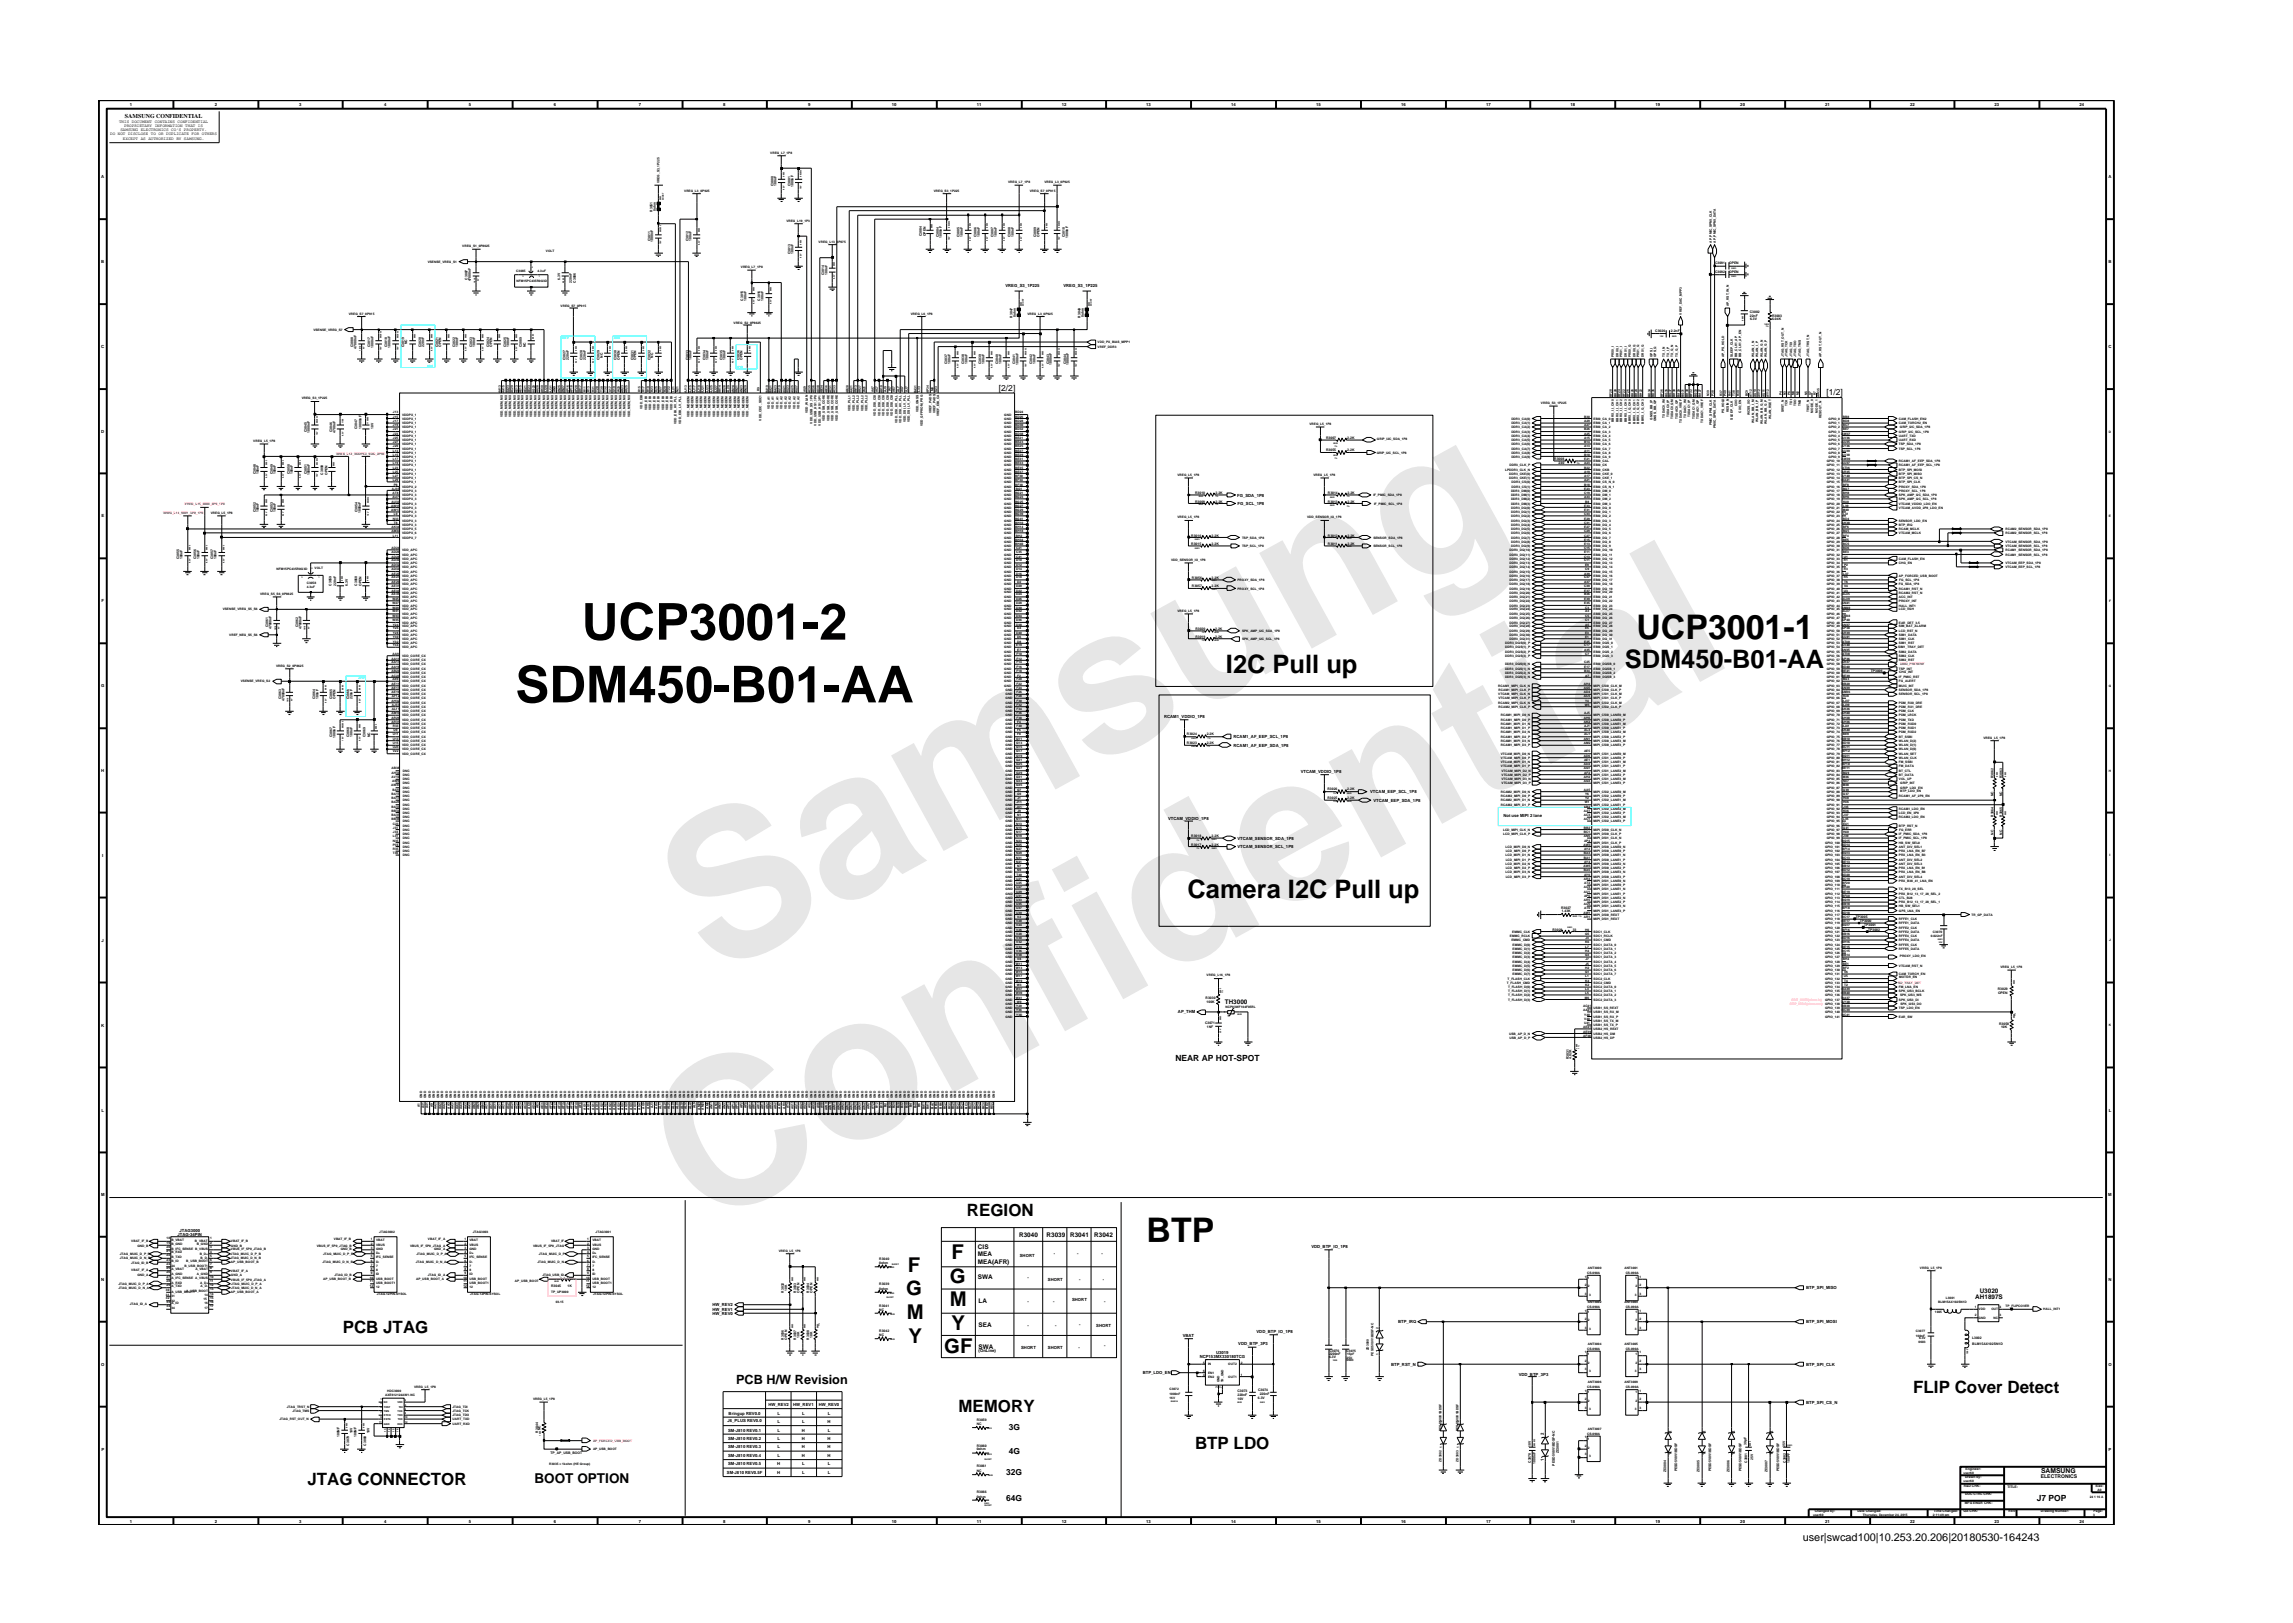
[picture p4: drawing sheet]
<svg xmlns="http://www.w3.org/2000/svg" width="297mm" height="210mm" viewBox="0 0 297 210" stroke-linecap="round" stroke-linejoin="round" font-family="sans-serif">
<defs><g id="words">
<g font-size="26.5" fill="#e6e6e6">
<text x="92.4" y="126.7" transform="rotate(-29 92.4 126.7)">Samsung</text>
<text x="91.1" y="159.4" transform="rotate(-29 91.1 159.4)">Confidential</text>
</g>
<g font-size="6.6">
<text x="75.4" y="82.9">UCP3001-2</text>
<text x="66.7" y="91">SDM450-B01-AA</text>
</g>
<g font-size="4.4">
<text x="212" y="82.7">UCP3001-1</text>
<text x="148.5" y="160.9">BTP</text>
</g>
<g font-size="3.3">
<text x="158.8" y="87.2">I2C Pull up</text>
<text x="210.5" y="86.5">SDM450-B01-AA</text>
<text x="153.8" y="116.3">Camera I2C Pull up</text>
</g>
<g font-size="2.6">
<text x="117.4" y="167.8">G</text>
<text x="117.6" y="164.7">F</text>
<text x="123" y="166.2">G</text>
<text x="123.3" y="163.1">F</text>
<text x="117.5" y="170.8">M</text>
<text x="117.7" y="174">Y</text>
<text x="123.1" y="169.1">M</text>
<text x="123.3" y="172.4">Y</text>
<text x="122.3" y="175.2">GF</text>
</g>
<g font-size="2.2">
<text x="125.3" y="157.6">REGION</text>
<text x="44.4" y="172.7">PCB JTAG</text>
<text x="124.1" y="182.9">MEMORY</text>
<text x="247.8" y="180.5">FLIP Cover Detect</text>
<text x="154.8" y="187.7">BTP LDO</text>
<text x="39.8" y="192.3">JTAG CONNECTOR</text>
</g>
<text font-size="1.8" x="69.2" y="192.1">BOOT OPTION</text>
<text font-size="1.6" x="95.4" y="179.4">PCB H/W Revision</text>
<text font-size="1.4" x="233.5" y="199.7">user|swcad100|10.253.20.206|20180530-164243</text>
<g font-size="1.1">
<text x="129.4" y="50.7">[2/2]</text>
<text x="236.6" y="51.2">[1/2]</text>
<text x="152.3" y="137.4">NEAR AP HOT-SPOT</text>
<text x="130.7" y="185.3">3G</text>
<text x="130.3" y="191.1">32G</text>
<text x="130.7" y="188.4">4G</text>
<text x="130.3" y="194.4">64G</text>
<text x="263.8" y="194.4">J7 POP</text>
</g>
<text font-size=".9" x="264.4" y="190.8">SAMSUNG</text>
<g font-size=".8">
<text x="16.2" y="15.3">SAMSUNG CONFIDENTIAL</text>
<text x="158.7" y="130">TH3000</text>
<text x="126.7" y="161.7">CIS</text>
<text x="132" y="160.2">R3040</text>
<text x="135.6" y="160.2">R3039</text>
<text x="138.6" y="160.2">R3041</text>
<text x="141.8" y="160.2">R3042</text>
<text x="126.7" y="165.7">SWA</text>
<text x="126.7" y="162.8">MEA</text>
<text x="126.7" y="163.7">MEA(AFR)</text>
<text x="256.5" y="167.5">U3020</text>
<text x="126.8" y="168.8">LA</text>
<text x="126.8" y="171.9">SEA</text>
<text x="255.9" y="168.3">AH1897S</text>
<text x="126.8" y="174.7">SWA</text>
</g>
<text font-size=".7" x="264.4" y="191.5">ELECTRONICS</text>
<g font-size=".5">
<text x="14.3" y="17.5">DO NOT DISCLOSE TO OR DUPLICATE FOR OTHERS</text>
<text x="15.4" y="15.9">THIS DOCUMENT CONTAINS CONFIDENTIAL</text>
<text x="15.6" y="17">SAMSUNG ELECTRONICS CO’S PROPERTY.</text>
<text x="16.1" y="16.4">PROPRIETARY INFORMATION THAT IS</text>
<text x="16.8" y="13.8">1</text>
<text x="27.8" y="13.8">2</text>
<text x="38.7" y="13.8">3</text>
<text x="49.7" y="13.8">4</text>
<text x="60.8" y="13.8">5</text>
<text x="71.8" y="13.8">6</text>
<text x="82.8" y="13.8">7</text>
<text x="93.7" y="13.8">8</text>
<text x="104.7" y="13.8">9</text>
<text x="115.5" y="13.8">10</text>
<text x="126.6" y="13.8">11</text>
<text x="137.6" y="13.8">12</text>
<text x="148.5" y="13.8">13</text>
<text x="159.5" y="13.8">14</text>
<text x="170.5" y="13.8">15</text>
<text x="181.5" y="13.8">16</text>
<text x="192.5" y="13.8">17</text>
<text x="203.4" y="13.8">18</text>
<text x="214.4" y="13.8">19</text>
<text x="225.4" y="13.8">20</text>
<text x="236.5" y="13.8">21</text>
<text x="247.5" y="13.8">22</text>
<text x="258.4" y="13.8">23</text>
<text x="269.4" y="13.8">24</text>
<text x="13.1" y="23.1">A</text>
<text x="15.9" y="18.1">EXCEPT AS AUTHORIZED BY SAMSUNG.</text>
<text x="273.1" y="23.1">A</text>
<text x="13.1" y="34.1">B</text>
<text x="273.1" y="34.1">B</text>
<text x="130.2" y="37.2">VREG_S3_1P225</text>
<text x="137.8" y="37.2">VREG_S3_1P225</text>
<text x="13.1" y="45.1">C</text>
<text x="273.1" y="45.1">C</text>
<text x="13.1" y="56.1">D</text>
<text x="160.3" y="64.3">FG_SDA_1P8</text>
<text x="160.3" y="65.4">FG_SCL_1P8</text>
<text x="13.1" y="67">E</text>
<text x="13.2" y="78">F</text>
<text x="13.1" y="89">G</text>
<text x="150.8" y="93">RCAM1_VDDIO_1P8</text>
<text x="159.8" y="95.6">RCAM1_AF_EEP_SCL_1P8</text>
<text x="13.1" y="100.1">H</text>
<text x="159.8" y="96.7">RCAM1_AF_EEP_SDA_1P8</text>
<text x="168.5" y="100.1">VTCAM_VDDIO_1P8</text>
<text x="151.3" y="106.2">VTCAM_VDDIO_1P8</text>
<text x="177.5" y="102.8">VTCAM_EEP_SCL_1P8</text>
<text x="177.9" y="103.9">VTCAM_EEP_SDA_1P8</text>
<text x="194.8" y="105.8">Not use MIPI 2 lane</text>
<text x="13.2" y="111">I</text>
<text x="160.3" y="108.8">VTCAM_SENSOR_SDA_1P8</text>
<text x="160.3" y="109.9">VTCAM_SENSOR_SCL_1P8</text>
<text x="13.2" y="122">J</text>
<text x="152.6" y="131.3">AP_THM</text>
<text x="13.1" y="133">K</text>
<text x="13.2" y="144">L</text>
<text x="273.2" y="144">L</text>
<text x="13.1" y="154.9">M</text>
<text x="273.1" y="154.9">M</text>
<text x="23" y="160.1">JTAG-34PIN</text>
<text x="23.2" y="159.5">JTAG3000</text>
<text x="169.9" y="161.7">VDD_BTP_IO_1P8</text>
<text x="13.1" y="165.9">N</text>
<text x="132.1" y="162.8">SHORT</text>
<text x="133.1" y="165.7">-</text>
<text x="135.7" y="165.9">SHORT</text>
<text x="136.5" y="162.6">-</text>
<text x="139.6" y="162.6">-</text>
<text x="139.8" y="165.9">-</text>
<text x="142.7" y="162.6">-</text>
<text x="142.9" y="165.9">-</text>
<text x="234" y="167">BTP_SPI_MISO</text>
<text x="273.1" y="165.9">N</text>
<text x="92.3" y="169.2">HW_REV2</text>
<text x="92.3" y="170.3">HW_REV0</text>
<text x="92.3" y="169.8">HW_REV1</text>
<text x="133.1" y="171.9">-</text>
<text x="133.1" y="168.8">-</text>
<text x="136.4" y="168.8">-</text>
<text x="136.7" y="171.9">-</text>
<text x="138.9" y="168.6">SHORT</text>
<text x="139.8" y="171.8">-</text>
<text x="142" y="171.9">SHORT</text>
<text x="143" y="168.8">-</text>
<text x="153.2" y="173.2">VBAT</text>
<text x="162.8" y="172.7">VDD_BTP_IO_1P8</text>
<text x="181.1" y="171.4">BTP_IRQ</text>
<text x="234" y="171.4">BTP_SPI_MOSI</text>
<text x="13.1" y="176.9">O</text>
<text x="126.8" y="175.2">(OnLine)</text>
<text x="132.3" y="174.7">SHORT</text>
<text x="135.7" y="174.7">SHORT</text>
<text x="139.7" y="174.7">-</text>
<text x="143" y="174.5">-</text>
<text x="148" y="178">BTP_LDO_EN</text>
<text x="155.4" y="175.9">NCP153MX330180TCG</text>
<text x="157.5" y="175.4">U3019</text>
<text x="160.4" y="174.3">VDD_BTP_3P3</text>
<text x="180.2" y="176.9">BTP_RST_N</text>
<text x="196.7" y="178.2">VDD_BTP_3P3</text>
<text x="234" y="176.9">BTP_SPI_CLK</text>
<text x="273.1" y="176.9">O</text>
<text x="94.3" y="184.2">J6_PLUS REV0.0</text>
<text x="94.3" y="185.5">SM-J810 REV0.1</text>
<text x="94.4" y="183.3">Bringup REV0.0</text>
<text x="99.5" y="182.2">HW_REV2</text>
<text x="100.7" y="184.4">L</text>
<text x="100.7" y="185.5">L</text>
<text x="100.7" y="183.3">L</text>
<text x="102.8" y="182.2">HW_REV1</text>
<text x="103.9" y="185.5">H</text>
<text x="103.9" y="184.4">L</text>
<text x="103.9" y="183.3">L</text>
<text x="106.1" y="182.2">HW_REV0</text>
<text x="107.2" y="184.4">H</text>
<text x="107.2" y="183.3">L</text>
<text x="107.2" y="185.5">L</text>
<text x="200" y="185.9" transform="rotate(-90 200 185.9)">2</text>
<text x="216.5" y="185.6" transform="rotate(-90 216.5 185.6)">2</text>
<text x="220.9" y="185.6" transform="rotate(-90 220.9 185.6)">2</text>
<text x="224.7" y="185.6" transform="rotate(-90 224.7 185.6)">2</text>
<text x="229.6" y="185.6" transform="rotate(-90 229.6 185.6)">2</text>
<text x="234" y="181.8">BTP_SPI_CS_N</text>
<text x="13.1" y="187.9">P</text>
<text x="94.2" y="190.9">SM-J810 REV0.5F</text>
<text x="94.3" y="186.5">SM-J810 REV0.2</text>
<text x="94.3" y="189.8">SM-J810 REV0.5</text>
<text x="94.3" y="187.6">SM-J810 REV0.3</text>
<text x="94.3" y="188.7">SM-J810 REV0.4</text>
<text x="100.7" y="189.8">H</text>
<text x="100.7" y="190.9">H</text>
<text x="100.7" y="186.5">L</text>
<text x="100.7" y="187.6">L</text>
<text x="100.7" y="188.7">L</text>
<text x="103.9" y="186.5">H</text>
<text x="103.9" y="187.6">H</text>
<text x="103.9" y="188.7">H</text>
<text x="103.9" y="189.8">L</text>
<text x="103.9" y="190.9">L</text>
<text x="107.2" y="186.5">H</text>
<text x="107.2" y="187.6">H</text>
<text x="107.2" y="188.7">H</text>
<text x="107.2" y="189.8">L</text>
<text x="107.2" y="190.9">L</text>
<text x="200" y="189.3" transform="rotate(-90 200 189.3)">1</text>
<text x="216.5" y="188.5" transform="rotate(-90 216.5 188.5)">1</text>
<text x="220.9" y="188.5" transform="rotate(-90 220.9 188.5)">1</text>
<text x="224.7" y="188.5" transform="rotate(-90 224.7 188.5)">1</text>
<text x="229.6" y="188.5" transform="rotate(-90 229.6 188.5)">1</text>
<text x="273.1" y="187.9">P</text>
<text x="16.8" y="197.2">1</text>
<text x="27.8" y="197.2">2</text>
<text x="38.7" y="197.2">3</text>
<text x="49.7" y="197.2">4</text>
<text x="60.8" y="197.2">5</text>
<text x="71.8" y="197.2">6</text>
<text x="82.8" y="197.2">7</text>
<text x="93.7" y="197.2">8</text>
<text x="104.7" y="197.2">9</text>
<text x="115.5" y="197.2">10</text>
<text x="126.6" y="197.2">11</text>
<text x="137.6" y="197.2">12</text>
<text x="148.5" y="197.2">13</text>
<text x="159.5" y="197.2">14</text>
<text x="170.5" y="197.2">15</text>
<text x="181.5" y="197.2">16</text>
<text x="192.5" y="197.2">17</text>
<text x="203.4" y="197.2">18</text>
<text x="214.4" y="197.2">19</text>
<text x="225.4" y="197.2">20</text>
<text x="236.5" y="197.2">21</text>
<text x="247.5" y="197.2">22</text>
<text x="258.4" y="197.2">23</text>
<text x="269.4" y="197.2">24</text>
</g>
<g font-size=".4">
<text x="85.4" y="23.7" transform="rotate(-90 85.4 23.7)">VREG_S3_1P225</text>
<text x="99.8" y="19.9">VREG_L7_1P8</text>
<text x="130.6" y="23.7">VREG_L7_1P8</text>
<text x="135.3" y="23.7">VREG_L3_0P925</text>
<text x="84.5" y="27.4" transform="rotate(-90 84.5 27.4)">R3051</text>
<text x="84.9" y="27.4" transform="rotate(-90 84.9 27.4)">0ohm</text>
<text x="88.6" y="24.8">VREG_L3_0P925</text>
<text x="100.2" y="24.1" transform="rotate(-90 100.2 24.1)">C3000</text>
<text x="100.6" y="24.1" transform="rotate(-90 100.6 24.1)">100nF</text>
<text x="101.9" y="28.7">VREG_L19_1P3</text>
<text x="102.4" y="24.1" transform="rotate(-90 102.4 24.1)">C3001</text>
<text x="102.8" y="24.2" transform="rotate(-90 102.8 24.2)">1000nF</text>
<text x="121" y="24.8">VREG_S3_1P225</text>
<text x="133.4" y="24.8">VREG_S7_0P915</text>
<text x="55.4" y="34">VSENSE_VREG_S1</text>
<text x="59.9" y="32">VREG_S1_0P8625</text>
<text x="66.9" y="35.3">C3085</text>
<text x="69.6" y="35.3">4.3uF</text>
<text x="70.7" y="32.6">VOLT</text>
<text x="84.3" y="31.2" transform="rotate(-90 84.3 31.2)">C3011</text>
<text x="84.6" y="31.3" transform="rotate(-90 84.6 31.3)">1000nF</text>
<text x="89.2" y="31.2" transform="rotate(-90 89.2 31.2)">C3012</text>
<text x="89.6" y="31.2" transform="rotate(-90 89.6 31.2)">100nF</text>
<text x="96" y="34.7">VREG_L7_1P8</text>
<text x="102.4" y="32.9" transform="rotate(-90 102.4 32.9)">C3013</text>
<text x="102.8" y="32.9" transform="rotate(-90 102.8 32.9)">100nF</text>
<text x="106" y="31.4">VREG_L13_3P075</text>
<text x="106.8" y="35.6" transform="rotate(-90 106.8 35.6)">C3014</text>
<text x="107.2" y="35.6" transform="rotate(-90 107.2 35.6)">100nF</text>
<text x="119.4" y="30.6" transform="rotate(-90 119.4 30.6)">C3084</text>
<text x="119.9" y="30.6" transform="rotate(-90 119.9 30.6)">OPEN</text>
<text x="121.6" y="30.7" transform="rotate(-90 121.6 30.7)">C3004</text>
<text x="122" y="30.8" transform="rotate(-90 122 30.8)">1000nF</text>
<text x="124.3" y="30.7" transform="rotate(-90 124.3 30.7)">C3005</text>
<text x="124.7" y="30.7" transform="rotate(-90 124.7 30.7)">100nF</text>
<text x="126.5" y="30.7" transform="rotate(-90 126.5 30.7)">C3006</text>
<text x="126.9" y="30.7" transform="rotate(-90 126.9 30.7)">100nF</text>
<text x="128.7" y="30.7" transform="rotate(-90 128.7 30.7)">C3007</text>
<text x="129.1" y="30.7" transform="rotate(-90 129.1 30.7)">100nF</text>
<text x="130.9" y="30.7" transform="rotate(-90 130.9 30.7)">C3008</text>
<text x="131.3" y="30.7" transform="rotate(-90 131.3 30.7)">100nF</text>
<text x="134.2" y="30.7" transform="rotate(-90 134.2 30.7)">C3009</text>
<text x="134.6" y="30.7" transform="rotate(-90 134.6 30.7)">OPEN</text>
<text x="137.9" y="30.7" transform="rotate(-90 137.9 30.7)">C3010</text>
<text x="138.4" y="30.8" transform="rotate(-90 138.4 30.8)">1000nF</text>
<text x="221.8" y="31.4" transform="rotate(-90 221.8 31.4)">AP_PMIC_SPMI_CLK</text>
<text x="222.2" y="34.2">C3091</text>
<text x="222.2" y="35.4">C3092</text>
<text x="222.3" y="31.4" transform="rotate(-90 222.3 31.4)">AP_PMIC_SPMI_DATA</text>
<text x="224" y="34.2">OPEN</text>
<text x="224" y="35.4">OPEN</text>
<text x="45.2" y="40.8">VREG_S7_0P915</text>
<text x="60.6" y="36.2" transform="rotate(-90 60.6 36.2)">C3087</text>
<text x="61" y="36.5" transform="rotate(-90 61 36.5)">47000nF</text>
<text x="66.9" y="36.6">NFM15PC435R0G3D</text>
<text x="72.6" y="36.2" transform="rotate(-90 72.6 36.2)">6.3V</text>
<text x="72.6" y="39.7">VREG_S7_0P915</text>
<text x="74.1" y="36.6" transform="rotate(-90 74.1 36.6)">220nF</text>
<text x="74.6" y="36.6" transform="rotate(-90 74.6 36.6)">C3086</text>
<text x="95" y="41.9">VREG_S2_0P8625</text>
<text x="96.3" y="38.9" transform="rotate(-90 96.3 38.9)">C3015</text>
<text x="96.7" y="38.9" transform="rotate(-90 96.7 38.9)">100nF</text>
<text x="98.5" y="38.9" transform="rotate(-90 98.5 38.9)">C3016</text>
<text x="98.9" y="38.9" transform="rotate(-90 98.9 38.9)">100nF</text>
<text x="118" y="40.8">VREG_L6_1P8</text>
<text x="131.2" y="41.1" transform="rotate(-90 131.2 41.1)">R3047</text>
<text x="131.6" y="41.1" transform="rotate(-90 131.6 41.1)">0ohm</text>
<text x="133.1" y="40.8">VREG_L3_0P925</text>
<text x="140" y="41.1" transform="rotate(-90 140 41.1)">R3049</text>
<text x="140.4" y="41.1" transform="rotate(-90 140.4 41.1)">0ohm</text>
<text x="217.9" y="40.8" transform="rotate(-90 217.9 40.8)">VREF_DAC_MPP3</text>
<text x="224" y="39.7" transform="rotate(-90 224 39.7)">AP_RST_IN_N</text>
<text x="226.7" y="40.5">C3002</text>
<text x="226.7" y="41">22nF</text>
<text x="226.7" y="41.5">6.3V</text>
<text x="229.6" y="41">R3003</text>
<text x="229.6" y="41.4">6.04K</text>
<text x="40.6" y="42.9">VSENSE_VREG_S7</text>
<text x="45.7" y="45" transform="rotate(-90 45.7 45)">C3088</text>
<text x="46.2" y="45.2" transform="rotate(-90 46.2 45.2)">47000nF</text>
<text x="47.9" y="45" transform="rotate(-90 47.9 45)">C3017</text>
<text x="48.4" y="45.1" transform="rotate(-90 48.4 45.1)">1000nF</text>
<text x="50.1" y="45" transform="rotate(-90 50.1 45)">C3018</text>
<text x="50.6" y="45.1" transform="rotate(-90 50.6 45.1)">1000nF</text>
<text x="52.3" y="45" transform="rotate(-90 52.3 45)">C3019</text>
<text x="52.8" y="44.6" transform="rotate(-90 52.8 44.6)">NC</text>
<text x="54.5" y="45" transform="rotate(-90 54.5 45)">C3020</text>
<text x="55" y="44.9" transform="rotate(-90 55 44.9)">220nF</text>
<text x="56.7" y="45" transform="rotate(-90 56.7 45)">C3021</text>
<text x="57.2" y="44.9" transform="rotate(-90 57.2 44.9)">OPEN</text>
<text x="58.9" y="45" transform="rotate(-90 58.9 45)">C3022</text>
<text x="59.4" y="44.9" transform="rotate(-90 59.4 44.9)">100nF</text>
<text x="61.1" y="45" transform="rotate(-90 61.1 45)">C3023</text>
<text x="61.6" y="44.9" transform="rotate(-90 61.6 44.9)">100nF</text>
<text x="63.3" y="45" transform="rotate(-90 63.3 45)">C3024</text>
<text x="63.8" y="44.9" transform="rotate(-90 63.8 44.9)">OPEN</text>
<text x="65.6" y="45" transform="rotate(-90 65.6 45)">C3025</text>
<text x="66" y="44.9" transform="rotate(-90 66 44.9)">100nF</text>
<text x="67.6" y="45" transform="rotate(-90 67.6 45)">C3089</text>
<text x="68.1" y="45" transform="rotate(-90 68.1 45)">NC</text>
<text x="73.3" y="46.6" transform="rotate(-90 73.3 46.6)">C3027</text>
<text x="73.7" y="46.6" transform="rotate(-90 73.7 46.6)">220nF</text>
<text x="75.5" y="46.6" transform="rotate(-90 75.5 46.6)">C3028</text>
<text x="75.9" y="46.6" transform="rotate(-90 75.9 46.6)">220nF</text>
<text x="77.7" y="46.6" transform="rotate(-90 77.7 46.6)">C3029</text>
<text x="78.1" y="46.3" transform="rotate(-90 78.1 46.3)">NC</text>
<text x="79.9" y="46.6" transform="rotate(-90 79.9 46.6)">C3030</text>
<text x="80.3" y="46.6" transform="rotate(-90 80.3 46.6)">OPEN</text>
<text x="82.1" y="46.6" transform="rotate(-90 82.1 46.6)">C3031</text>
<text x="82.4" y="46.6" transform="rotate(-90 82.4 46.6)">OPEN</text>
<text x="84.3" y="46.6" transform="rotate(-90 84.3 46.6)">C3032</text>
<text x="84.6" y="46.3" transform="rotate(-90 84.6 46.3)">NC</text>
<text x="89.2" y="46.6" transform="rotate(-90 89.2 46.6)">C3033</text>
<text x="89.6" y="46.6" transform="rotate(-90 89.6 46.6)">100nF</text>
<text x="91.4" y="46.6" transform="rotate(-90 91.4 46.6)">C3034</text>
<text x="91.8" y="46.6" transform="rotate(-90 91.8 46.6)">100nF</text>
<text x="93.6" y="46.6" transform="rotate(-90 93.6 46.6)">C3035</text>
<text x="94" y="46.6" transform="rotate(-90 94 46.6)">100nF</text>
<text x="95.8" y="46.6" transform="rotate(-90 95.8 46.6)">C3036</text>
<text x="96.2" y="46.6" transform="rotate(-90 96.2 46.6)">OPEN</text>
<text x="122.7" y="47.2" transform="rotate(-90 122.7 47.2)">C3037</text>
<text x="123.1" y="47.1" transform="rotate(-90 123.1 47.1)">100nF</text>
<text x="124.9" y="47.2" transform="rotate(-90 124.9 47.2)">C3038</text>
<text x="125.3" y="47.1" transform="rotate(-90 125.3 47.1)">100nF</text>
<text x="127.1" y="47.2" transform="rotate(-90 127.1 47.2)">C3039</text>
<text x="127.5" y="47.1" transform="rotate(-90 127.5 47.1)">100nF</text>
<text x="129.3" y="47.2" transform="rotate(-90 129.3 47.2)">C3040</text>
<text x="129.7" y="47.1" transform="rotate(-90 129.7 47.1)">100nF</text>
<text x="131.5" y="47.2" transform="rotate(-90 131.5 47.2)">C3041</text>
<text x="131.9" y="47.3" transform="rotate(-90 131.9 47.3)">1000nF</text>
<text x="133.7" y="47.2" transform="rotate(-90 133.7 47.2)">C3042</text>
<text x="134.1" y="47.1" transform="rotate(-90 134.1 47.1)">100nF</text>
<text x="135.9" y="47.2" transform="rotate(-90 135.9 47.2)">C3043</text>
<text x="136.2" y="47.3" transform="rotate(-90 136.2 47.3)">1000nF</text>
<text x="138.1" y="47.2" transform="rotate(-90 138.1 47.2)">C3044</text>
<text x="138.4" y="47.3" transform="rotate(-90 138.4 47.3)">1000nF</text>
<text x="142.2" y="44.5">VDD_PX_BIAS_MPP1</text>
<text x="142.2" y="45.1">VREF_DDR3</text>
<text x="209.1" y="46.3" transform="rotate(-90 209.1 46.3)">PRX0_I</text>
<text x="209.6" y="46.3" transform="rotate(-90 209.6 46.3)">DRX0_I</text>
<text x="210.2" y="46.3" transform="rotate(-90 210.2 46.3)">PRX1_I</text>
<text x="210.7" y="46.3" transform="rotate(-90 210.7 46.3)">DRX1_I</text>
<text x="211.3" y="46.3" transform="rotate(-90 211.3 46.3)">PRX0_Q</text>
<text x="211.8" y="46.3" transform="rotate(-90 211.8 46.3)">DRX0_Q</text>
<text x="212.4" y="46.3" transform="rotate(-90 212.4 46.3)">PRX1_Q</text>
<text x="212.9" y="46.3" transform="rotate(-90 212.9 46.3)">DRX1_Q</text>
<text x="214" y="46.3" transform="rotate(-90 214 46.3)">GPS_I</text>
<text x="214.4" y="42.9">C3026</text>
<text x="214.6" y="46.3" transform="rotate(-90 214.6 46.3)">GPS_Q</text>
<text x="215.7" y="46.3" transform="rotate(-90 215.7 46.3)">TX_I_N</text>
<text x="216.2" y="46.3" transform="rotate(-90 216.2 46.3)">TX_I_P</text>
<text x="216.5" y="42.9">2.2nF</text>
<text x="216.8" y="46.3" transform="rotate(-90 216.8 46.3)">TX_Q_N</text>
<text x="217.3" y="46.3" transform="rotate(-90 217.3 46.3)">TX_Q_P</text>
<text x="223.4" y="46.3" transform="rotate(-90 223.4 46.3)">AP_PS_HOLD</text>
<text x="224.5" y="46.3" transform="rotate(-90 224.5 46.3)">SLEEP_CLK</text>
<text x="225.1" y="46.3" transform="rotate(-90 225.1 46.3)">BB_CLK1_AP</text>
<text x="225.6" y="46.3" transform="rotate(-90 225.6 46.3)">BB_CLK1_AP_EN</text>
<text x="227.3" y="46.3" transform="rotate(-90 227.3 46.3)">WLAN_I_N</text>
<text x="227.8" y="46.3" transform="rotate(-90 227.8 46.3)">WLAN_I_P</text>
<text x="228.4" y="46.3" transform="rotate(-90 228.4 46.3)">WLAN_Q_N</text>
<text x="228.9" y="46.3" transform="rotate(-90 228.9 46.3)">WLAN_Q_P</text>
<text x="231.1" y="46.3" transform="rotate(-90 231.1 46.3)">JTAG_RST_OUT_N</text>
<text x="231.6" y="46.3" transform="rotate(-90 231.6 46.3)">JTAG_TCK</text>
<text x="232.2" y="46.3" transform="rotate(-90 232.2 46.3)">JTAG_TDI</text>
<text x="232.7" y="46.3" transform="rotate(-90 232.7 46.3)">JTAG_TDO</text>
<text x="233.3" y="46.3" transform="rotate(-90 233.3 46.3)">JTAG_TMS</text>
<text x="234.4" y="46.3" transform="rotate(-90 234.4 46.3)">JTAG_TRST_N</text>
<text x="236" y="46.3" transform="rotate(-90 236 46.3)">AP_RST_OUT_N</text>
<text x="39.1" y="51.7">VREG_S3_1P225</text>
<text x="50.9" y="53.5">J13</text>
<text x="52.1" y="53.9">VDDPX_1</text>
<text x="64.9" y="50.9" transform="rotate(-90 64.9 50.9)">AA13</text>
<text x="65.4" y="50.9" transform="rotate(-90 65.4 50.9)">AA15</text>
<text x="66" y="50.9" transform="rotate(-90 66 50.9)">AA23</text>
<text x="66.5" y="50.9" transform="rotate(-90 66.5 50.9)">AC29</text>
<text x="67.1" y="50.9" transform="rotate(-90 67.1 50.9)">AE13</text>
<text x="67.6" y="50.9" transform="rotate(-90 67.6 50.9)">AE15</text>
<text x="68.2" y="50.9" transform="rotate(-90 68.2 50.9)">AE21</text>
<text x="68.7" y="50.9" transform="rotate(-90 68.7 50.9)">AE23</text>
<text x="69.3" y="50.9" transform="rotate(-90 69.3 50.9)">AG23</text>
<text x="69.8" y="50.9" transform="rotate(-90 69.8 50.9)">AH28</text>
<text x="70.4" y="50.9" transform="rotate(-90 70.4 50.9)">AH30</text>
<text x="70.9" y="50.9" transform="rotate(-90 70.9 50.9)">AJ29</text>
<text x="71.5" y="50.9" transform="rotate(-90 71.5 50.9)">AJ31</text>
<text x="72" y="50.8" transform="rotate(-90 72 50.8)">AN9</text>
<text x="72.6" y="50.9" transform="rotate(-90 72.6 50.9)">AN25</text>
<text x="73.1" y="50.9" transform="rotate(-90 73.1 50.9)">AN27</text>
<text x="73.7" y="50.9" transform="rotate(-90 73.7 50.9)">AP16</text>
<text x="74.2" y="50.9" transform="rotate(-90 74.2 50.9)">AP18</text>
<text x="74.8" y="50.9" transform="rotate(-90 74.8 50.9)">AP28</text>
<text x="75.3" y="50.9" transform="rotate(-90 75.3 50.9)">AR17</text>
<text x="75.9" y="50.8" transform="rotate(-90 75.9 50.8)">R11</text>
<text x="76.4" y="50.8" transform="rotate(-90 76.4 50.8)">R13</text>
<text x="77" y="50.8" transform="rotate(-90 77 50.8)">R31</text>
<text x="77.5" y="50.8" transform="rotate(-90 77.5 50.8)">T28</text>
<text x="78.1" y="50.8" transform="rotate(-90 78.1 50.8)">T30</text>
<text x="78.6" y="50.8" transform="rotate(-90 78.6 50.8)">T32</text>
<text x="79.2" y="50.8" transform="rotate(-90 79.2 50.8)">U17</text>
<text x="79.7" y="50.8" transform="rotate(-90 79.7 50.8)">U19</text>
<text x="80.3" y="50.8" transform="rotate(-90 80.3 50.8)">W23</text>
<text x="80.8" y="50.9" transform="rotate(-90 80.8 50.9)">AR23</text>
<text x="81.3" y="50.9" transform="rotate(-90 81.3 50.9)">AR25</text>
<text x="83" y="50.8" transform="rotate(-90 83 50.8)">R15</text>
<text x="83.2" y="53" transform="rotate(-90 83.2 53)">VDD_EBI</text>
<text x="83.5" y="50.8" transform="rotate(-90 83.5 50.8)">R17</text>
<text x="83.8" y="53.1" transform="rotate(-90 83.8 53.1)">VDD_EBI</text>
<text x="84.1" y="50.8" transform="rotate(-90 84.1 50.8)">R19</text>
<text x="84.3" y="53.1" transform="rotate(-90 84.3 53.1)">VDD_EBI</text>
<text x="84.6" y="50.8" transform="rotate(-90 84.6 50.8)">R23</text>
<text x="84.9" y="53.1" transform="rotate(-90 84.9 53.1)">VDD_EBI</text>
<text x="85.2" y="50.8" transform="rotate(-90 85.2 50.8)">R25</text>
<text x="85.4" y="53.1" transform="rotate(-90 85.4 53.1)">VDD_EBI</text>
<text x="85.7" y="50.8" transform="rotate(-90 85.7 50.8)">R27</text>
<text x="86" y="53.1" transform="rotate(-90 86 53.1)">VDD_EBI</text>
<text x="86.3" y="50.8" transform="rotate(-90 86.3 50.8)">R29</text>
<text x="86.5" y="53.1" transform="rotate(-90 86.5 53.1)">VDD_EBI</text>
<text x="86.8" y="50.8" transform="rotate(-90 86.8 50.8)">T22</text>
<text x="87.1" y="53.1" transform="rotate(-90 87.1 53.1)">VDD_EBI</text>
<text x="87.4" y="50.8" transform="rotate(-90 87.4 50.8)">L21</text>
<text x="87.9" y="50.8" transform="rotate(-90 87.9 50.8)">N21</text>
<text x="89" y="50.9" transform="rotate(-90 89 50.9)">AJ13</text>
<text x="89.6" y="50.9" transform="rotate(-90 89.6 50.9)">AJ15</text>
<text x="90.1" y="50.9" transform="rotate(-90 90.1 50.9)">AJ17</text>
<text x="90.7" y="50.9" transform="rotate(-90 90.7 50.9)">AJ19</text>
<text x="91.2" y="50.9" transform="rotate(-90 91.2 50.9)">AJ21</text>
<text x="91.8" y="50.9" transform="rotate(-90 91.8 50.9)">AJ23</text>
<text x="92.3" y="50.9" transform="rotate(-90 92.3 50.9)">AJ25</text>
<text x="92.9" y="50.9" transform="rotate(-90 92.9 50.9)">AJ27</text>
<text x="93.4" y="50.9" transform="rotate(-90 93.4 50.9)">AK14</text>
<text x="94" y="50.9" transform="rotate(-90 94 50.9)">AK28</text>
<text x="94.5" y="50.9" transform="rotate(-90 94.5 50.9)">AL29</text>
<text x="95.1" y="51" transform="rotate(-90 95.1 51)">AM14</text>
<text x="95.6" y="50.9" transform="rotate(-90 95.6 50.9)">AN21</text>
<text x="96.2" y="50.9" transform="rotate(-90 96.2 50.9)">AN23</text>
<text x="96.7" y="50.9" transform="rotate(-90 96.7 50.9)">AN29</text>
<text x="98.4" y="50.7" transform="rotate(-90 98.4 50.7)">R9</text>
<text x="99.5" y="50.9" transform="rotate(-90 99.5 50.9)">BA19</text>
<text x="99.7" y="53" transform="rotate(-90 99.7 53)">VDD_A1</text>
<text x="100" y="50.9" transform="rotate(-90 100 50.9)">BA21</text>
<text x="100.3" y="53" transform="rotate(-90 100.3 53)">VDD_A1</text>
<text x="100.6" y="50.9" transform="rotate(-90 100.6 50.9)">BA23</text>
<text x="100.8" y="53" transform="rotate(-90 100.8 53)">VDD_A1</text>
<text x="101.1" y="50.9" transform="rotate(-90 101.1 50.9)">AU19</text>
<text x="101.4" y="53" transform="rotate(-90 101.4 53)">VDD_A2</text>
<text x="101.7" y="50.9" transform="rotate(-90 101.7 50.9)">AU21</text>
<text x="101.9" y="53" transform="rotate(-90 101.9 53)">VDD_A2</text>
<text x="102.2" y="50.9" transform="rotate(-90 102.2 50.9)">AU23</text>
<text x="102.5" y="53" transform="rotate(-90 102.5 53)">VDD_A2</text>
<text x="102.8" y="50.9" transform="rotate(-90 102.8 50.9)">AU25</text>
<text x="103" y="53" transform="rotate(-90 103 53)">VDD_A2</text>
<text x="103.3" y="50.9" transform="rotate(-90 103.3 50.9)">AU27</text>
<text x="103.6" y="53" transform="rotate(-90 103.6 53)">VDD_A2</text>
<text x="104.4" y="50.8" transform="rotate(-90 104.4 50.8)">AU9</text>
<text x="104.7" y="53.5" transform="rotate(-90 104.7 53.5)">VDD_WLAN</text>
<text x="105" y="50.9" transform="rotate(-90 105 50.9)">AC35</text>
<text x="105.5" y="50.9" transform="rotate(-90 105.5 50.9)">AD36</text>
<text x="106.1" y="50.9" transform="rotate(-90 106.1 50.9)">AD38</text>
<text x="106.6" y="50.9" transform="rotate(-90 106.6 50.9)">AB34</text>
<text x="107.2" y="50.9" transform="rotate(-90 107.2 50.9)">AB36</text>
<text x="107.7" y="50.9" transform="rotate(-90 107.7 50.9)">AC31</text>
<text x="108.2" y="50.9" transform="rotate(-90 108.2 50.9)">AC33</text>
<text x="109.9" y="50.9" transform="rotate(-90 109.9 50.9)">AB28</text>
<text x="110.2" y="53.3" transform="rotate(-90 110.2 53.3)">VDD_PLL1</text>
<text x="110.4" y="50.9" transform="rotate(-90 110.4 50.9)">AA21</text>
<text x="110.8" y="53.3" transform="rotate(-90 110.8 53.3)">VDD_PLL2</text>
<text x="111" y="50.9" transform="rotate(-90 111 50.9)">AN13</text>
<text x="111.3" y="53.3" transform="rotate(-90 111.3 53.3)">VDD_PLL2</text>
<text x="111.5" y="50.9" transform="rotate(-90 111.5 50.9)">AR27</text>
<text x="111.9" y="53.3" transform="rotate(-90 111.9 53.3)">VDD_PLL2</text>
<text x="112.1" y="50.8" transform="rotate(-90 112.1 50.8)">W21</text>
<text x="112.4" y="53.3" transform="rotate(-90 112.4 53.3)">VDD_PLL2</text>
<text x="113.2" y="50.8" transform="rotate(-90 113.2 50.8)">AA7</text>
<text x="113.5" y="53.9" transform="rotate(-90 113.5 53.9)">VDD_DSI_CSI</text>
<text x="113.7" y="50.8" transform="rotate(-90 113.7 50.8)">AC7</text>
<text x="114.1" y="53.9" transform="rotate(-90 114.1 53.9)">VDD_DSI_CSI</text>
<text x="114.3" y="50.9" transform="rotate(-90 114.3 50.9)">AH10</text>
<text x="114.6" y="53.9" transform="rotate(-90 114.6 53.9)">VDD_DSI_CSI</text>
<text x="114.8" y="50.8" transform="rotate(-90 114.8 50.8)">AJ9</text>
<text x="115.2" y="53.9" transform="rotate(-90 115.2 53.9)">VDD_DSI_CSI</text>
<text x="115.4" y="50.7" transform="rotate(-90 115.4 50.7)">W7</text>
<text x="115.7" y="53.9" transform="rotate(-90 115.7 53.9)">VDD_DSI_CSI</text>
<text x="115.9" y="50.8" transform="rotate(-90 115.9 50.8)">AE7</text>
<text x="116.5" y="50.8" transform="rotate(-90 116.5 50.8)">AL7</text>
<text x="117" y="50.8" transform="rotate(-90 117 50.8)">AG7</text>
<text x="117.6" y="50.8" transform="rotate(-90 117.6 50.8)">AJ7</text>
<text x="118.7" y="50.9" transform="rotate(-90 118.7 50.9)">BA31</text>
<text x="119" y="53.4" transform="rotate(-90 119 53.4)">VDD_GNSS</text>
<text x="119.2" y="50.8" transform="rotate(-90 119.2 50.8)">L33</text>
<text x="120.3" y="50.9" transform="rotate(-90 120.3 50.9)">AP34</text>
<text x="120.7" y="53.6" transform="rotate(-90 120.7 53.6)">VREF_PADS</text>
<text x="120.9" y="50.7" transform="rotate(-90 120.9 50.7)">M8</text>
<text x="121.2" y="53.6" transform="rotate(-90 121.2 53.6)">VREF_PADS</text>
<text x="121.4" y="50.8" transform="rotate(-90 121.4 50.8)">G23</text>
<text x="121.7" y="53.9" transform="rotate(-90 121.7 53.9)">VREF_EBI_CA</text>
<text x="130.1" y="53.9">GND</text>
<text x="131.5" y="53.5">BD24</text>
<text x="199.6" y="52.3">VREG_S3_1P225</text>
<text x="208.8" y="51.4" transform="rotate(-90 208.8 51.4)">BF28</text>
<text x="209.4" y="51.4" transform="rotate(-90 209.4 51.4)">BH28</text>
<text x="209.9" y="51.4" transform="rotate(-90 209.9 51.4)">BF24</text>
<text x="210.5" y="51.4" transform="rotate(-90 210.5 51.4)">BF22</text>
<text x="211" y="51.4" transform="rotate(-90 211 51.4)">BF26</text>
<text x="211.6" y="51.4" transform="rotate(-90 211.6 51.4)">BH26</text>
<text x="212.1" y="51.4" transform="rotate(-90 212.1 51.4)">BH24</text>
<text x="212.7" y="51.4" transform="rotate(-90 212.7 51.4)">BH22</text>
<text x="213.8" y="51.4" transform="rotate(-90 213.8 51.4)">BD34</text>
<text x="214.3" y="51.4" transform="rotate(-90 214.3 51.4)">BD36</text>
<text x="215.4" y="51.4" transform="rotate(-90 215.4 51.4)">BF36</text>
<text x="216" y="51.5" transform="rotate(-90 216 51.5)">BG35</text>
<text x="216.5" y="51.5" transform="rotate(-90 216.5 51.5)">BG37</text>
<text x="217" y="51.4" transform="rotate(-90 217 51.4)">BH38</text>
<text x="217.6" y="51.4" transform="rotate(-90 217.6 51.4)">BA29</text>
<text x="218.1" y="51.5" transform="rotate(-90 218.1 51.5)">BG31</text>
<text x="218.7" y="51.4" transform="rotate(-90 218.7 51.4)">BH30</text>
<text x="219.2" y="51.4" transform="rotate(-90 219.2 51.4)">BF32</text>
<text x="219.8" y="51.5" transform="rotate(-90 219.8 51.5)">BG33</text>
<text x="220.3" y="51.4" transform="rotate(-90 220.3 51.4)">BA27</text>
<text x="221.4" y="51.3" transform="rotate(-90 221.4 51.3)">N39</text>
<text x="222" y="51.3" transform="rotate(-90 222 51.3)">P38</text>
<text x="223.1" y="51.3" transform="rotate(-90 223.1 51.3)">R37</text>
<text x="223.4" y="53.5" transform="rotate(-90 223.4 53.5)">PS_HOLD</text>
<text x="223.6" y="51.3" transform="rotate(-90 223.6 51.3)">P40</text>
<text x="224" y="53.4" transform="rotate(-90 224 53.4)">RESIN_N</text>
<text x="224.2" y="51.3" transform="rotate(-90 224.2 51.3)">R41</text>
<text x="224.7" y="51.3" transform="rotate(-90 224.7 51.3)">T38</text>
<text x="225.1" y="52.7" transform="rotate(-90 225.1 52.7)">CXO</text>
<text x="225.3" y="51.3" transform="rotate(-90 225.3 51.3)">R39</text>
<text x="225.6" y="53.5" transform="rotate(-90 225.6 53.5)">CXO_EN</text>
<text x="226.4" y="51.3" transform="rotate(-90 226.4 51.3)">BC9</text>
<text x="226.7" y="53.8" transform="rotate(-90 226.7 53.8)">WCSS_XO</text>
<text x="226.9" y="51.4" transform="rotate(-90 226.9 51.4)">AT12</text>
<text x="227.5" y="51.4" transform="rotate(-90 227.5 51.4)">AU13</text>
<text x="228" y="51.4" transform="rotate(-90 228 51.4)">AV12</text>
<text x="228.6" y="51.4" transform="rotate(-90 228.6 51.4)">AU11</text>
<text x="229.1" y="51.4" transform="rotate(-90 229.1 51.4)">AY12</text>
<text x="230.8" y="51.2" transform="rotate(-90 230.8 51.2)">P4</text>
<text x="231.1" y="53.4" transform="rotate(-90 231.1 53.4)">SRST_N</text>
<text x="231.3" y="51.2" transform="rotate(-90 231.3 51.2)">N3</text>
<text x="231.6" y="52.6" transform="rotate(-90 231.6 52.6)">TCK</text>
<text x="231.9" y="51.2" transform="rotate(-90 231.9 51.2)">P6</text>
<text x="232.2" y="52.4" transform="rotate(-90 232.2 52.4)">TDI</text>
<text x="232.4" y="51.2" transform="rotate(-90 232.4 51.2)">M4</text>
<text x="232.7" y="52.6" transform="rotate(-90 232.7 52.6)">TDO</text>
<text x="233" y="51.2" transform="rotate(-90 233 51.2)">M2</text>
<text x="233.3" y="52.6" transform="rotate(-90 233.3 52.6)">TMS</text>
<text x="234.1" y="51.2" transform="rotate(-90 234.1 51.2)">N5</text>
<text x="234.4" y="53.4" transform="rotate(-90 234.4 53.4)">TRST_N</text>
<text x="234.6" y="51.2" transform="rotate(-90 234.6 51.2)">U7</text>
<text x="234.9" y="53.5" transform="rotate(-90 234.9 53.5)">MODE_0</text>
<text x="235.2" y="51.2" transform="rotate(-90 235.2 51.2)">R7</text>
<text x="235.5" y="53.5" transform="rotate(-90 235.5 53.5)">MODE_1</text>
<text x="235.7" y="51.5" transform="rotate(-90 235.7 51.5)">AW35</text>
<text x="32.8" y="57.2">VREG_L5_1P8</text>
<text x="39.7" y="56" transform="rotate(-90 39.7 56)">C3045</text>
<text x="40.2" y="56.1" transform="rotate(-90 40.2 56.1)">1000nF</text>
<text x="43" y="56" transform="rotate(-90 43 56)">C3046</text>
<text x="43.5" y="56.1" transform="rotate(-90 43.5 56.1)">4700nF</text>
<text x="46.3" y="55.6" transform="rotate(-90 46.3 55.6)">C3047</text>
<text x="46.8" y="55.6" transform="rotate(-90 46.8 55.6)">10000nF</text>
<text x="48.4" y="55.6" transform="rotate(-90 48.4 55.6)">10V</text>
<text x="50.9" y="58.5">L13</text>
<text x="50.9" y="59">L15</text>
<text x="50.9" y="59.6">L17</text>
<text x="50.9" y="54.1">J15</text>
<text x="50.9" y="54.6">J17</text>
<text x="50.9" y="55.2">J19</text>
<text x="50.9" y="55.7">J21</text>
<text x="50.9" y="56.3">J23</text>
<text x="50.9" y="56.8">J25</text>
<text x="50.9" y="57.4">J27</text>
<text x="50.9" y="57.9">J29</text>
<text x="52.1" y="58.8">VDDPX_1</text>
<text x="52.1" y="59.3">VDDPX_1</text>
<text x="52.1" y="59.9">VDDPX_1</text>
<text x="52.1" y="54.4">VDDPX_1</text>
<text x="52.1" y="55">VDDPX_1</text>
<text x="52.1" y="55.5">VDDPX_1</text>
<text x="52.1" y="56.1">VDDPX_1</text>
<text x="52.1" y="56.6">VDDPX_1</text>
<text x="52.1" y="57.2">VDDPX_1</text>
<text x="52.1" y="57.7">VDDPX_1</text>
<text x="52.1" y="58.3">VDDPX_1</text>
<text x="65.1" y="54.1" transform="rotate(-90 65.1 54.1)">VDD_MEM_MX</text>
<text x="65.7" y="54.1" transform="rotate(-90 65.7 54.1)">VDD_MEM_MX</text>
<text x="66.2" y="54.1" transform="rotate(-90 66.2 54.1)">VDD_MEM_MX</text>
<text x="66.8" y="54.1" transform="rotate(-90 66.8 54.1)">VDD_MEM_MX</text>
<text x="67.3" y="54.1" transform="rotate(-90 67.3 54.1)">VDD_MEM_MX</text>
<text x="67.8" y="54.1" transform="rotate(-90 67.8 54.1)">VDD_MEM_MX</text>
<text x="68.4" y="54.1" transform="rotate(-90 68.4 54.1)">VDD_MEM_MX</text>
<text x="68.9" y="54.1" transform="rotate(-90 68.9 54.1)">VDD_MEM_MX</text>
<text x="69.5" y="54.1" transform="rotate(-90 69.5 54.1)">VDD_MEM_MX</text>
<text x="70" y="54.1" transform="rotate(-90 70 54.1)">VDD_MEM_MX</text>
<text x="70.6" y="54.1" transform="rotate(-90 70.6 54.1)">VDD_MEM_MX</text>
<text x="71.1" y="54.1" transform="rotate(-90 71.1 54.1)">VDD_MEM_MX</text>
<text x="71.7" y="54.1" transform="rotate(-90 71.7 54.1)">VDD_MEM_MX</text>
<text x="72.2" y="54.1" transform="rotate(-90 72.2 54.1)">VDD_MEM_MX</text>
<text x="72.8" y="54.1" transform="rotate(-90 72.8 54.1)">VDD_MEM_MX</text>
<text x="73.3" y="54.1" transform="rotate(-90 73.3 54.1)">VDD_MEM_MX</text>
<text x="73.9" y="54.1" transform="rotate(-90 73.9 54.1)">VDD_MEM_MX</text>
<text x="74.4" y="54.1" transform="rotate(-90 74.4 54.1)">VDD_MEM_MX</text>
<text x="75" y="54.1" transform="rotate(-90 75 54.1)">VDD_MEM_MX</text>
<text x="75.5" y="54.1" transform="rotate(-90 75.5 54.1)">VDD_MEM_MX</text>
<text x="76.1" y="54.1" transform="rotate(-90 76.1 54.1)">VDD_MEM_MX</text>
<text x="76.6" y="54.1" transform="rotate(-90 76.6 54.1)">VDD_MEM_MX</text>
<text x="77.2" y="54.1" transform="rotate(-90 77.2 54.1)">VDD_MEM_MX</text>
<text x="77.7" y="54.1" transform="rotate(-90 77.7 54.1)">VDD_MEM_MX</text>
<text x="78.3" y="54.1" transform="rotate(-90 78.3 54.1)">VDD_MEM_MX</text>
<text x="78.8" y="54.1" transform="rotate(-90 78.8 54.1)">VDD_MEM_MX</text>
<text x="79.4" y="54.1" transform="rotate(-90 79.4 54.1)">VDD_MEM_MX</text>
<text x="79.9" y="54.1" transform="rotate(-90 79.9 54.1)">VDD_MEM_MX</text>
<text x="80.5" y="54.1" transform="rotate(-90 80.5 54.1)">VDD_MEM_MX</text>
<text x="81" y="54.1" transform="rotate(-90 81 54.1)">VDD_MEM_MX</text>
<text x="81.6" y="54.1" transform="rotate(-90 81.6 54.1)">VDD_MEM_MX</text>
<text x="87.6" y="54.9" transform="rotate(-90 87.6 54.9)">VDD_EBI_HV_PLL</text>
<text x="88.2" y="54.9" transform="rotate(-90 88.2 54.9)">VDD_EBI_LV_PLL</text>
<text x="89.3" y="54" transform="rotate(-90 89.3 54)">VDD_MODEM</text>
<text x="89.8" y="54" transform="rotate(-90 89.8 54)">VDD_MODEM</text>
<text x="90.4" y="54" transform="rotate(-90 90.4 54)">VDD_MODEM</text>
<text x="90.9" y="54" transform="rotate(-90 90.9 54)">VDD_MODEM</text>
<text x="91.5" y="54" transform="rotate(-90 91.5 54)">VDD_MODEM</text>
<text x="92" y="54" transform="rotate(-90 92 54)">VDD_MODEM</text>
<text x="92.6" y="54" transform="rotate(-90 92.6 54)">VDD_MODEM</text>
<text x="93.1" y="54" transform="rotate(-90 93.1 54)">VDD_MODEM</text>
<text x="93.7" y="54" transform="rotate(-90 93.7 54)">VDD_MODEM</text>
<text x="94.2" y="54" transform="rotate(-90 94.2 54)">VDD_MODEM</text>
<text x="94.8" y="54" transform="rotate(-90 94.8 54)">VDD_MODEM</text>
<text x="95.3" y="54" transform="rotate(-90 95.3 54)">VDD_MODEM</text>
<text x="95.9" y="54" transform="rotate(-90 95.9 54)">VDD_MODEM</text>
<text x="96.4" y="54" transform="rotate(-90 96.4 54)">VDD_MODEM</text>
<text x="97" y="54" transform="rotate(-90 97 54)">VDD_MODEM</text>
<text x="98.6" y="54.5" transform="rotate(-90 98.6 54.5)">VDD_CDC_SDC1</text>
<text x="105.2" y="54.9" transform="rotate(-90 105.2 54.9)">VDD_USB_SS_1P8</text>
<text x="105.8" y="55.1" transform="rotate(-90 105.8 55.1)">VDD_USB_HS1_1P8</text>
<text x="106.4" y="55.1" transform="rotate(-90 106.4 55.1)">VDD_USB_HS1_3P1</text>
<text x="106.9" y="54.6" transform="rotate(-90 106.9 54.6)">VDD_USB_CORE</text>
<text x="107.5" y="54.6" transform="rotate(-90 107.5 54.6)">VDD_USB_CORE</text>
<text x="108" y="54.6" transform="rotate(-90 108 54.6)">VDD_USB_CORE</text>
<text x="108.6" y="54.6" transform="rotate(-90 108.6 54.6)">VDD_USB_CORE</text>
<text x="116.3" y="54.8" transform="rotate(-90 116.3 54.8)">VDD_DSI_HV_PLL</text>
<text x="116.8" y="54.8" transform="rotate(-90 116.8 54.8)">VDD_DSI_HV_PLL</text>
<text x="117.4" y="54.7" transform="rotate(-90 117.4 54.7)">VDD_DSI_LV_PLL</text>
<text x="117.9" y="54.7" transform="rotate(-90 117.9 54.7)">VDD_DSI_LV_PLL</text>
<text x="119.6" y="55.2" transform="rotate(-90 119.6 55.2)">VDD_QFPROM_PRG</text>
<text x="130.1" y="56.6">GND</text>
<text x="130.1" y="57.2">GND</text>
<text x="130.1" y="57.7">GND</text>
<text x="130.1" y="58.3">GND</text>
<text x="130.1" y="58.8">GND</text>
<text x="130.1" y="59.3">GND</text>
<text x="130.1" y="59.9">GND</text>
<text x="130.1" y="54.4">GND</text>
<text x="130.1" y="55">GND</text>
<text x="130.1" y="55.5">GND</text>
<text x="130.1" y="56.1">GND</text>
<text x="131.5" y="55.7">BD32</text>
<text x="131.5" y="56.3">BD38</text>
<text x="131.5" y="54.1">BD26</text>
<text x="131.5" y="54.6">BD28</text>
<text x="131.5" y="55.2">BD30</text>
<text x="131.5" y="56.8">BE21</text>
<text x="131.5" y="57.4">BE23</text>
<text x="131.5" y="57.9">BE25</text>
<text x="131.5" y="58.5">BE27</text>
<text x="131.5" y="59">BE29</text>
<text x="131.5" y="59.6">BE31</text>
<text x="169.6" y="55">VREG_L5_1P8</text>
<text x="171.8" y="56.8">R3007</text>
<text x="171.8" y="58.4">R3055</text>
<text x="174.5" y="56.8">2.2K</text>
<text x="174.5" y="58.4">2.2K</text>
<text x="178.3" y="58.8">GRIP_I2C_SCL_1P8</text>
<text x="178.4" y="57">GRIP_I2C_SDA_1P8</text>
<text x="195.8" y="55">DDR3_CA(1)</text>
<text x="195.8" y="54.4">DDR3_CA(0)</text>
<text x="195.8" y="55.5">DDR3_CA(2)</text>
<text x="195.8" y="56.6">DDR3_CA(4)</text>
<text x="195.8" y="56.1">DDR3_CA(3)</text>
<text x="195.8" y="57.2">DDR3_CA(5)</text>
<text x="195.8" y="58.3">DDR3_CA(7)</text>
<text x="195.8" y="57.7">DDR3_CA(6)</text>
<text x="195.8" y="58.8">DDR3_CA(8)</text>
<text x="195.8" y="59.3">DDR3_CA(9)</text>
<text x="201.3" y="59.6">R3008</text>
<text x="205.2" y="55.7">B26</text>
<text x="205.2" y="54.1">B30</text>
<text x="205.2" y="55.2">A27</text>
<text x="205.2" y="54.6">A29</text>
<text x="205.2" y="58.5">A11</text>
<text x="205.2" y="57.9">A13</text>
<text x="205.2" y="56.8">A15</text>
<text x="205.2" y="56.3">A25</text>
<text x="205.2" y="59">B10</text>
<text x="205.2" y="57.4">B14</text>
<text x="205.2" y="59.6">E21</text>
<text x="206.4" y="59.9">EBI0_CAL</text>
<text x="206.4" y="56.1">EBI0_CA_3</text>
<text x="206.4" y="54.4">EBI0_CA_0</text>
<text x="206.4" y="55.5">EBI0_CA_2</text>
<text x="206.4" y="55">EBI0_CA_1</text>
<text x="206.4" y="58.8">EBI0_CA_8</text>
<text x="206.4" y="58.3">EBI0_CA_7</text>
<text x="206.4" y="57.2">EBI0_CA_5</text>
<text x="206.4" y="56.6">EBI0_CA_4</text>
<text x="206.4" y="59.3">EBI0_CA_9</text>
<text x="206.4" y="57.7">EBI0_CA_6</text>
<text x="209.1" y="54.7" transform="rotate(-90 209.1 54.7)">BBRX_I_I_CH0</text>
<text x="209.6" y="54.7" transform="rotate(-90 209.6 54.7)">BBRX_I_I_CH1</text>
<text x="210.2" y="54.7" transform="rotate(-90 210.2 54.7)">BBRX_I_I_CH2</text>
<text x="210.7" y="54.7" transform="rotate(-90 210.7 54.7)">BBRX_I_I_CH3</text>
<text x="211.3" y="54.9" transform="rotate(-90 211.3 54.9)">BBRX_I_Q_CH0</text>
<text x="211.8" y="54.9" transform="rotate(-90 211.8 54.9)">BBRX_I_Q_CH1</text>
<text x="212.4" y="54.9" transform="rotate(-90 212.4 54.9)">BBRX_I_Q_CH2</text>
<text x="212.9" y="54.9" transform="rotate(-90 212.9 54.9)">BBRX_I_Q_CH3</text>
<text x="214" y="54.4" transform="rotate(-90 214 54.4)">GNSS_BB_IP</text>
<text x="214.6" y="54.6" transform="rotate(-90 214.6 54.6)">GNSS_BB_QP</text>
<text x="215.7" y="54.1" transform="rotate(-90 215.7 54.1)">TXDAC0_IM</text>
<text x="216.2" y="54" transform="rotate(-90 216.2 54)">TXDAC0_IP</text>
<text x="216.8" y="54.3" transform="rotate(-90 216.8 54.3)">TXDAC0_QM</text>
<text x="217.3" y="54.2" transform="rotate(-90 217.3 54.2)">TXDAC0_QP</text>
<text x="217.9" y="54.7" transform="rotate(-90 217.9 54.7)">TXDAC0_VREF</text>
<text x="218.4" y="54.1" transform="rotate(-90 218.4 54.1)">TXDAC1_IM</text>
<text x="219" y="54" transform="rotate(-90 219 54)">TXDAC1_IP</text>
<text x="219.5" y="54.3" transform="rotate(-90 219.5 54.3)">TXDAC1_QM</text>
<text x="220.1" y="54.2" transform="rotate(-90 220.1 54.2)">TXDAC1_QP</text>
<text x="220.7" y="54.7" transform="rotate(-90 220.7 54.7)">TXDAC1_VREF</text>
<text x="221.8" y="55.1" transform="rotate(-90 221.8 55.1)">PMIC_SPMI_CLK</text>
<text x="222.3" y="55.4" transform="rotate(-90 222.3 55.4)">PMIC_SPMI_DATA</text>
<text x="224.5" y="54.4" transform="rotate(-90 224.5 54.4)">SLEEP_CLK</text>
<text x="227.3" y="54.7" transform="rotate(-90 227.3 54.7)">WLAN_BB_I_M</text>
<text x="227.8" y="54.7" transform="rotate(-90 227.8 54.7)">WLAN_BB_I_P</text>
<text x="228.4" y="54.9" transform="rotate(-90 228.4 54.9)">WLAN_BB_Q_M</text>
<text x="228.9" y="54.9" transform="rotate(-90 228.9 54.9)">WLAN_BB_Q_P</text>
<text x="229.5" y="54.3" transform="rotate(-90 229.5 54.3)">WLAN_RSET</text>
<text x="236" y="54.2" transform="rotate(-90 236 54.2)">RESOUT_N</text>
<text x="236.6" y="59.9">GPIO_10</text>
<text x="236.9" y="57.7">GPIO_6</text>
<text x="236.9" y="58.8">GPIO_8</text>
<text x="236.9" y="55">GPIO_1</text>
<text x="236.9" y="55.5">GPIO_2</text>
<text x="236.9" y="56.6">GPIO_4</text>
<text x="236.9" y="58.3">GPIO_7</text>
<text x="236.9" y="56.1">GPIO_3</text>
<text x="236.9" y="57.2">GPIO_5</text>
<text x="236.9" y="59.3">GPIO_9</text>
<text x="236.9" y="54.4">GPIO_0</text>
<text x="238.6" y="56.3">AW37</text>
<text x="238.6" y="59.6">AW39</text>
<text x="238.6" y="57.4">AU35</text>
<text x="238.6" y="58.5">AU39</text>
<text x="238.6" y="57.9">AY36</text>
<text x="238.6" y="56.8">AV36</text>
<text x="238.6" y="59">AV38</text>
<text x="238.7" y="54.6">BD8</text>
<text x="238.7" y="55.2">BC7</text>
<text x="238.7" y="54.1">BB8</text>
<text x="238.7" y="55.7">BE7</text>
<text x="246" y="56.1">GRIP_I2C_SCL_1P8</text>
<text x="246" y="57.7">TSP_SDA_1P8</text>
<text x="246" y="58.3">TSP_SCL_1P8</text>
<text x="246" y="56.6">UART_TXD</text>
<text x="246" y="57.2">UART_RXD</text>
<text x="246" y="54.4">CAM_FLASH_EN2</text>
<text x="246" y="55">CAM_TORCH2_EN</text>
<text x="246" y="59.9">RCAM1_AF_EEP_SDA_1P8</text>
<text x="246.1" y="55.5">GRIP_I2C_SDA_1P8</text>
<text x="273.2" y="56.1">D</text>
<text x="33.1" y="61.5" transform="rotate(-90 33.1 61.5)">C3048</text>
<text x="33.5" y="61.5" transform="rotate(-90 33.5 61.5)">100nF</text>
<text x="35.3" y="61.5" transform="rotate(-90 35.3 61.5)">C3049</text>
<text x="35.7" y="61.5" transform="rotate(-90 35.7 61.5)">100nF</text>
<text x="37.5" y="61.5" transform="rotate(-90 37.5 61.5)">C3050</text>
<text x="37.9" y="61.5" transform="rotate(-90 37.9 61.5)">100nF</text>
<text x="39.7" y="61.5" transform="rotate(-90 39.7 61.5)">C3051</text>
<text x="40.2" y="61.6" transform="rotate(-90 40.2 61.6)">1000nF</text>
<text x="41.9" y="61.5" transform="rotate(-90 41.9 61.5)">C3090</text>
<text x="42.4" y="61.5" transform="rotate(-90 42.4 61.5)">OPEN</text>
<text x="50.7" y="65.6">AW15</text>
<text x="50.7" y="65.1">AU33</text>
<text x="50.8" y="63.4">AJ35</text>
<text x="50.8" y="64.5">AU7</text>
<text x="50.9" y="64">AT8</text>
<text x="50.9" y="60.1">L19</text>
<text x="50.9" y="60.7">L23</text>
<text x="50.9" y="61.2">L25</text>
<text x="50.9" y="61.8">L27</text>
<text x="50.9" y="62.3">L29</text>
<text x="51" y="62.9">P8</text>
<text x="52.1" y="60.4">VDDPX_1</text>
<text x="52.1" y="64.3">VDDPX_3</text>
<text x="52.1" y="61">VDDPX_1</text>
<text x="52.1" y="61.5">VDDPX_1</text>
<text x="52.1" y="62.1">VDDPX_1</text>
<text x="52.1" y="65.9">VDDPX_3</text>
<text x="52.1" y="62.6">VDDPX_1</text>
<text x="52.1" y="63.2">VDDPX_2</text>
<text x="52.1" y="65.4">VDDPX_3</text>
<text x="52.1" y="64.8">VDDPX_3</text>
<text x="52.1" y="63.7">VDDPX_3</text>
<text x="130.1" y="64.8">GND</text>
<text x="130.1" y="65.4">GND</text>
<text x="130.1" y="65.9">GND</text>
<text x="130.1" y="61">GND</text>
<text x="130.1" y="61.5">GND</text>
<text x="130.1" y="62.1">GND</text>
<text x="130.1" y="62.6">GND</text>
<text x="130.1" y="63.2">GND</text>
<text x="130.1" y="63.7">GND</text>
<text x="130.1" y="64.3">GND</text>
<text x="130.1" y="60.4">GND</text>
<text x="131.5" y="64.5">BG23</text>
<text x="131.5" y="65.1">BG25</text>
<text x="131.5" y="65.6">BG27</text>
<text x="131.5" y="64">BG21</text>
<text x="131.5" y="60.1">BE33</text>
<text x="131.5" y="60.7">BE35</text>
<text x="131.5" y="61.2">BE37</text>
<text x="131.5" y="61.8">BF30</text>
<text x="131.5" y="62.3">BF34</text>
<text x="131.5" y="62.9">BF38</text>
<text x="131.6" y="63.4">BG1</text>
<text x="152.5" y="61.6">VREG_L5_1P8</text>
<text x="154.8" y="64">R3010</text>
<text x="154.8" y="65.1">R3009</text>
<text x="157.5" y="64">2.2K</text>
<text x="157.5" y="65.1">2.2K</text>
<text x="170.1" y="61.6">VREG_L5_1P8</text>
<text x="172" y="65.1">R3013</text>
<text x="172" y="64">R3014</text>
<text x="174.6" y="64">2.2K</text>
<text x="174.6" y="65.1">2.2K</text>
<text x="177.9" y="64.3">IF_PMIC_SDA_1P8</text>
<text x="178" y="65.4">IF_PMIC_SCL_1P8</text>
<text x="195" y="61">LPDDR3_CLK_N</text>
<text x="195.5" y="61.5">DDR3_CKE(0)</text>
<text x="195.5" y="62.1">DDR3_CKE(1)</text>
<text x="195.5" y="60.4">DDR3_CLK_P</text>
<text x="195.7" y="64.3">DDR3_DM(1)</text>
<text x="195.7" y="64.8">DDR3_DM(2)</text>
<text x="195.7" y="65.4">DDR3_DM(3)</text>
<text x="195.7" y="63.7">DDR3_DM(0)</text>
<text x="195.8" y="65.9">DDR3_DQ(0)</text>
<text x="195.8" y="62.6">DDR3_CS(0)</text>
<text x="195.8" y="63.2">DDR3_CS(1)</text>
<text x="201.9" y="60.1">240</text>
<text x="205.2" y="64">C19</text>
<text x="205.2" y="60.7">B22</text>
<text x="205.2" y="64.5">A33</text>
<text x="205.2" y="61.8">A17</text>
<text x="205.2" y="61.2">A19</text>
<text x="205.2" y="62.3">A21</text>
<text x="205.2" y="60.1">A23</text>
<text x="205.2" y="62.9">B18</text>
<text x="205.2" y="65.6">E33</text>
<text x="205.2" y="63.4">E23</text>
<text x="205.3" y="65.1">B8</text>
<text x="206.4" y="65.9">EBI0_DQ_0</text>
<text x="206.4" y="63.7">EBI0_DM_0</text>
<text x="206.4" y="64.3">EBI0_DM_1</text>
<text x="206.4" y="63.2">EBI0_CS_N_1</text>
<text x="206.4" y="61">EBI0_CKB</text>
<text x="206.4" y="65.4">EBI0_DM_3</text>
<text x="206.4" y="64.8">EBI0_DM_2</text>
<text x="206.4" y="62.1">EBI0_CKE_1</text>
<text x="206.4" y="61.5">EBI0_CKE_0</text>
<text x="206.4" y="62.6">EBI0_CS_N_0</text>
<text x="206.4" y="60.4">EBI0_CK</text>
<text x="236.6" y="62.6">GPIO_15</text>
<text x="236.6" y="61.5">GPIO_13</text>
<text x="236.6" y="65.4">GPIO_20</text>
<text x="236.6" y="60.4">GPIO_11</text>
<text x="236.6" y="65.9">GPIO_21</text>
<text x="236.6" y="64.8">GPIO_19</text>
<text x="236.6" y="64.3">GPIO_18</text>
<text x="236.6" y="63.7">GPIO_17</text>
<text x="236.6" y="63.2">GPIO_16</text>
<text x="236.6" y="62.1">GPIO_14</text>
<text x="236.6" y="61">GPIO_12</text>
<text x="238.6" y="62.3">BA41</text>
<text x="238.6" y="61.2">AR35</text>
<text x="238.6" y="60.1">AU37</text>
<text x="238.6" y="61.8">AY40</text>
<text x="238.6" y="60.7">AT36</text>
<text x="238.7" y="63.4">BG7</text>
<text x="238.7" y="64.5">BH6</text>
<text x="238.7" y="64">BH8</text>
<text x="238.7" y="62.9">BF8</text>
<text x="238.7" y="65.1">K40</text>
<text x="238.8" y="65.6">L39</text>
<text x="246" y="61">BTP_SPI_MOSI</text>
<text x="246" y="61.5">BTP_SPI_MISO</text>
<text x="246" y="62.1">BTP_SPI_CS_N</text>
<text x="246" y="62.6">BTP_SPI_CLK</text>
<text x="246" y="65.9">VTCAM_AVDD_2P8_LDO_EN</text>
<text x="246" y="65.4">VTCAM_VDDIO_LDO_EN</text>
<text x="246" y="64.3">SPK_AMP_I2C_SDA_1P8</text>
<text x="246" y="64.8">SPK_AMP_I2C_SCL_1P8</text>
<text x="246" y="63.2">PROXY_SDA_1P8</text>
<text x="246" y="63.7">PROXY_SCL_1P8</text>
<text x="246" y="60.4">RCAM1_AF_EEP_SCL_1P8</text>
<text x="27.3" y="66.6">VREG_L5_1P8</text>
<text x="33.1" y="66.4" transform="rotate(-90 33.1 66.4)">C3052</text>
<text x="33.5" y="66.4" transform="rotate(-90 33.5 66.4)">100nF</text>
<text x="35.3" y="66.4" transform="rotate(-90 35.3 66.4)">C3053</text>
<text x="35.7" y="66.4" transform="rotate(-90 35.7 66.4)">100nF</text>
<text x="46.3" y="66.4" transform="rotate(-90 46.3 66.4)">C3054</text>
<text x="46.8" y="66.5" transform="rotate(-90 46.8 66.5)">1000nF</text>
<text x="50.7" y="66.2">AW17</text>
<text x="50.7" y="68.9">AM34</text>
<text x="50.7" y="68.4">AK34</text>
<text x="50.7" y="71.1">AD24</text>
<text x="50.7" y="71.6">AD26</text>
<text x="50.9" y="67.3">N33</text>
<text x="50.9" y="69.5">L11</text>
<text x="51" y="67.8">T8</text>
<text x="51" y="66.7">L9</text>
<text x="52.1" y="69.8">VDDPX_7</text>
<text x="52.1" y="68.1">VDDPX_3</text>
<text x="52.1" y="66.5">VDDPX_3</text>
<text x="52.1" y="69.2">VDDPX_6</text>
<text x="52.1" y="67">VDDPX_3</text>
<text x="52.1" y="68.7">VDDPX_5</text>
<text x="52.1" y="71.4">VDD_APC</text>
<text x="52.1" y="72">VDD_APC</text>
<text x="52.1" y="67.6">VDDPX_3</text>
<text x="130.1" y="72">GND</text>
<text x="130.1" y="66.5">GND</text>
<text x="130.1" y="67">GND</text>
<text x="130.1" y="67.6">GND</text>
<text x="130.1" y="68.1">GND</text>
<text x="130.1" y="68.7">GND</text>
<text x="130.1" y="69.2">GND</text>
<text x="130.1" y="69.8">GND</text>
<text x="130.1" y="70.3">GND</text>
<text x="130.1" y="70.9">GND</text>
<text x="130.1" y="71.4">GND</text>
<text x="131.5" y="66.2">BG29</text>
<text x="131.5" y="66.7">BG39</text>
<text x="131.5" y="67.3">BG41</text>
<text x="131.5" y="67.8">BH10</text>
<text x="131.5" y="68.4">BH14</text>
<text x="131.5" y="68.9">BH18</text>
<text x="131.5" y="70">BH34</text>
<text x="131.5" y="70.6">BH40</text>
<text x="131.6" y="69.5">BH2</text>
<text x="131.6" y="71.6">C35</text>
<text x="131.6" y="71.1">C21</text>
<text x="152.5" y="67.1">VREG_L5_1P8</text>
<text x="154.3" y="70.6">R3015</text>
<text x="154.3" y="69.5">R3016</text>
<text x="157" y="70.6">2.2K</text>
<text x="157" y="69.5">2.2K</text>
<text x="160.9" y="70.9">TSP_SCL_1P8</text>
<text x="160.9" y="69.8">TSP_SDA_1P8</text>
<text x="169.3" y="67.1">VDD_SENSOR_IO_1P8</text>
<text x="172" y="69.5">R3012</text>
<text x="172" y="70.6">R3011</text>
<text x="174.6" y="69.5">2.2K</text>
<text x="174.6" y="70.6">2.2K</text>
<text x="177.9" y="69.8">SENSOR_SDA_1P8</text>
<text x="177.9" y="70.9">SENSOR_SCL_1P8</text>
<text x="195.5" y="71.4">DDR3_DQ(10)</text>
<text x="195.5" y="72">DDR3_DQ(11)</text>
<text x="195.8" y="66.5">DDR3_DQ(1)</text>
<text x="195.8" y="67">DDR3_DQ(2)</text>
<text x="195.8" y="67.6">DDR3_DQ(3)</text>
<text x="195.8" y="68.1">DDR3_DQ(4)</text>
<text x="195.8" y="68.7">DDR3_DQ(5)</text>
<text x="195.8" y="69.2">DDR3_DQ(6)</text>
<text x="195.8" y="69.8">DDR3_DQ(7)</text>
<text x="195.8" y="70.3">DDR3_DQ(8)</text>
<text x="195.8" y="70.9">DDR3_DQ(9)</text>
<text x="205.2" y="67.8">C31</text>
<text x="205.2" y="66.7">C33</text>
<text x="205.2" y="71.1">C15</text>
<text x="205.2" y="69.5">C27</text>
<text x="205.2" y="68.9">C29</text>
<text x="205.2" y="67.3">E29</text>
<text x="205.2" y="66.2">E31</text>
<text x="205.2" y="71.6">E11</text>
<text x="205.2" y="70.6">E13</text>
<text x="205.2" y="70">E15</text>
<text x="205.2" y="68.4">E27</text>
<text x="206.4" y="67.6">EBI0_DQ_3</text>
<text x="206.4" y="66.5">EBI0_DQ_1</text>
<text x="206.4" y="72">EBI0_DQ_11</text>
<text x="206.4" y="70.9">EBI0_DQ_9</text>
<text x="206.4" y="70.3">EBI0_DQ_8</text>
<text x="206.4" y="68.7">EBI0_DQ_5</text>
<text x="206.4" y="68.1">EBI0_DQ_4</text>
<text x="206.4" y="67">EBI0_DQ_2</text>
<text x="206.4" y="71.4">EBI0_DQ_10</text>
<text x="206.4" y="69.8">EBI0_DQ_7</text>
<text x="206.4" y="69.2">EBI0_DQ_6</text>
<text x="236.6" y="67">GPIO_23</text>
<text x="236.6" y="68.1">GPIO_25</text>
<text x="236.6" y="66.5">GPIO_22</text>
<text x="236.6" y="67.6">GPIO_24</text>
<text x="236.6" y="71.4">GPIO_31</text>
<text x="236.6" y="70.9">GPIO_30</text>
<text x="236.6" y="69.8">GPIO_28</text>
<text x="236.6" y="68.7">GPIO_26</text>
<text x="236.6" y="69.2">GPIO_27</text>
<text x="236.6" y="70.3">GPIO_29</text>
<text x="236.6" y="72">GPIO_32</text>
<text x="238.6" y="67.8">AK38</text>
<text x="238.7" y="68.9">BG5</text>
<text x="238.7" y="67.3">BD4</text>
<text x="238.7" y="71.1">BD6</text>
<text x="238.7" y="70.6">BC5</text>
<text x="238.7" y="66.2">M40</text>
<text x="238.7" y="70">BE5</text>
<text x="238.7" y="71.6">BE3</text>
<text x="238.7" y="69.5">BF4</text>
<text x="238.7" y="68.4">BF6</text>
<text x="238.8" y="66.7">L41</text>
<text x="246" y="68.1">BTP_IRQ</text>
<text x="246" y="68.7">RCAM_MCLK</text>
<text x="246" y="69.2">VTCAM_MCLK</text>
<text x="246" y="67.6">SENSOR_LDO_EN</text>
<text x="259.8" y="72">RCAM1_SENSOR_SCL_1P8</text>
<text x="259.8" y="70.3">VTCAM_SENSOR_SDA_1P8</text>
<text x="259.8" y="71.4">RCAM1_SENSOR_SDA_1P8</text>
<text x="259.8" y="69.2">RCAM2_SENSOR_SCL_1P8</text>
<text x="259.8" y="70.9">VTCAM_SENSOR_SCL_1P8</text>
<text x="259.8" y="68.7">RCAM2_SENSOR_SDA_1P8</text>
<text x="273.2" y="67">E</text>
<text x="23.2" y="72.5" transform="rotate(-90 23.2 72.5)">C3055</text>
<text x="23.6" y="72.5" transform="rotate(-90 23.6 72.5)">100nF</text>
<text x="25.4" y="72.5" transform="rotate(-90 25.4 72.5)">C3056</text>
<text x="25.8" y="72.5" transform="rotate(-90 25.8 72.5)">100nF</text>
<text x="27.6" y="72.5" transform="rotate(-90 27.6 72.5)">C3057</text>
<text x="28" y="72.5" transform="rotate(-90 28 72.5)">100nF</text>
<text x="33.7" y="77.1">VREG_S5_S6_0P8625</text>
<text x="35.8" y="73.8">NFM15PC435R0G3D</text>
<text x="39.7" y="75.6">C3058</text>
<text x="39.7" y="76.2">4.3uF</text>
<text x="40.8" y="73.7">VOLT</text>
<text x="43" y="75.9" transform="rotate(-90 43 75.9)">C3059</text>
<text x="43.5" y="75.9" transform="rotate(-90 43.5 75.9)">220nF</text>
<text x="45.1" y="75.9" transform="rotate(-90 45.1 75.9)">6.3V</text>
<text x="46.3" y="75.9" transform="rotate(-90 46.3 75.9)">C3060</text>
<text x="46.8" y="75.9" transform="rotate(-90 46.8 75.9)">OPEN</text>
<text x="50.7" y="72.2">AD28</text>
<text x="50.7" y="72.7">AD30</text>
<text x="50.7" y="73.3">AD32</text>
<text x="50.7" y="73.8">AD34</text>
<text x="50.7" y="75.5">AE29</text>
<text x="50.7" y="76">AE31</text>
<text x="50.7" y="76.6">AE33</text>
<text x="50.7" y="77.1">AE35</text>
<text x="50.7" y="74.4">AE25</text>
<text x="50.7" y="74.9">AE27</text>
<text x="50.8" y="77.7">W25</text>
<text x="52.1" y="78">VDD_APC</text>
<text x="52.1" y="76.4">VDD_APC</text>
<text x="52.1" y="76.9">VDD_APC</text>
<text x="52.1" y="77.5">VDD_APC</text>
<text x="52.1" y="74.7">VDD_APC</text>
<text x="52.1" y="75.3">VDD_APC</text>
<text x="52.1" y="75.8">VDD_APC</text>
<text x="52.1" y="73.1">VDD_APC</text>
<text x="52.1" y="73.6">VDD_APC</text>
<text x="52.1" y="74.2">VDD_APC</text>
<text x="52.1" y="72.5">VDD_APC</text>
<text x="130.1" y="72.5">GND</text>
<text x="130.1" y="77.5">GND</text>
<text x="130.1" y="78">GND</text>
<text x="130.1" y="73.1">GND</text>
<text x="130.1" y="73.6">GND</text>
<text x="130.1" y="74.2">GND</text>
<text x="130.1" y="74.7">GND</text>
<text x="130.1" y="75.3">GND</text>
<text x="130.1" y="75.8">GND</text>
<text x="130.1" y="76.4">GND</text>
<text x="130.1" y="76.9">GND</text>
<text x="131.6" y="72.2">C41</text>
<text x="131.6" y="77.1">D24</text>
<text x="131.6" y="77.7">D26</text>
<text x="131.6" y="72.7">D10</text>
<text x="131.6" y="73.3">D12</text>
<text x="131.6" y="73.8">D14</text>
<text x="131.6" y="74.4">D16</text>
<text x="131.6" y="74.9">D18</text>
<text x="131.6" y="76">D20</text>
<text x="131.6" y="76.6">D22</text>
<text x="131.8" y="75.5">D2</text>
<text x="151.7" y="72.7">VDD_SENSOR_IO_1P8</text>
<text x="154.4" y="76">R3057</text>
<text x="154.4" y="74.9">R3056</text>
<text x="157" y="76">2.2K</text>
<text x="157" y="74.9">2.2K</text>
<text x="160.3" y="75.3">PROXY_SDA_1P8</text>
<text x="160.3" y="76.4">PROXY_SCL_1P8</text>
<text x="195.5" y="76.9">DDR3_DQ(20)</text>
<text x="195.5" y="77.5">DDR3_DQ(21)</text>
<text x="195.5" y="78">DDR3_DQ(22)</text>
<text x="195.5" y="72.5">DDR3_DQ(12)</text>
<text x="195.5" y="73.1">DDR3_DQ(13)</text>
<text x="195.5" y="73.6">DDR3_DQ(14)</text>
<text x="195.5" y="74.2">DDR3_DQ(15)</text>
<text x="195.5" y="74.7">DDR3_DQ(16)</text>
<text x="195.5" y="75.3">DDR3_DQ(17)</text>
<text x="195.5" y="75.8">DDR3_DQ(18)</text>
<text x="195.5" y="76.4">DDR3_DQ(19)</text>
<text x="205.2" y="74.9">C37</text>
<text x="205.2" y="76">C39</text>
<text x="205.2" y="72.2">C13</text>
<text x="205.2" y="77.1">B36</text>
<text x="205.2" y="75.5">A37</text>
<text x="205.2" y="74.4">A39</text>
<text x="205.2" y="72.7">C11</text>
<text x="205.2" y="76.6">E37</text>
<text x="205.2" y="77.7">E39</text>
<text x="205.3" y="73.8">C9</text>
<text x="205.3" y="73.3">E9</text>
<text x="206.4" y="73.6">EBI0_DQ_14</text>
<text x="206.4" y="76.9">EBI0_DQ_20</text>
<text x="206.4" y="78">EBI0_DQ_22</text>
<text x="206.4" y="75.3">EBI0_DQ_17</text>
<text x="206.4" y="76.4">EBI0_DQ_19</text>
<text x="206.4" y="74.2">EBI0_DQ_15</text>
<text x="206.4" y="72.5">EBI0_DQ_12</text>
<text x="206.4" y="77.5">EBI0_DQ_21</text>
<text x="206.4" y="75.8">EBI0_DQ_18</text>
<text x="206.4" y="74.7">EBI0_DQ_16</text>
<text x="206.4" y="73.1">EBI0_DQ_13</text>
<text x="236.6" y="73.6">GPIO_35</text>
<text x="236.6" y="74.7">GPIO_37</text>
<text x="236.6" y="77.5">GPIO_42</text>
<text x="236.6" y="78">GPIO_43</text>
<text x="236.6" y="76.4">GPIO_40</text>
<text x="236.6" y="73.1">GPIO_34</text>
<text x="236.6" y="74.2">GPIO_36</text>
<text x="236.6" y="75.3">GPIO_38</text>
<text x="236.6" y="75.8">GPIO_39</text>
<text x="236.6" y="72.5">GPIO_33</text>
<text x="236.6" y="76.9">GPIO_41</text>
<text x="238.6" y="77.1">AL35</text>
<text x="238.6" y="77.7">AL39</text>
<text x="238.8" y="74.4">L37</text>
<text x="238.9" y="72.7">R1</text>
<text x="238.9" y="73.8">R3</text>
<text x="238.9" y="74.9">R5</text>
<text x="238.9" y="72.2">U1</text>
<text x="238.9" y="76.6">U3</text>
<text x="238.9" y="73.3">P2</text>
<text x="238.9" y="76">V4</text>
<text x="238.9" y="75.5">T6</text>
<text x="246" y="75.8">FG_SDA_1P8</text>
<text x="246" y="73.1">CHG_EN</text>
<text x="246" y="72.5">CAM_FLASH_EN</text>
<text x="246" y="76.9">RCAM2_RST_N</text>
<text x="246" y="76.4">RCAM1_RST_N</text>
<text x="246" y="74.7">AP_FORCED_USB_BOOT</text>
<text x="246" y="77.5">ACC_INT</text>
<text x="246" y="78">PROXY_INT</text>
<text x="246" y="75.3">FG_SCL_1P8</text>
<text x="259.8" y="73.6">VTCAM_EEP_SCL_1P8</text>
<text x="259.8" y="73.1">VTCAM_EEP_SDA_1P8</text>
<text x="273.2" y="78">F</text>
<text x="28.9" y="79.1">VSENSE_VREG_S5_S6</text>
<text x="29.7" y="82.4">VREF_NEG_S5_S6</text>
<text x="34.7" y="81.3" transform="rotate(-90 34.7 81.3)">C3061</text>
<text x="35.2" y="81.5" transform="rotate(-90 35.2 81.5)">47000nF</text>
<text x="38.6" y="81.3" transform="rotate(-90 38.6 81.3)">C3062</text>
<text x="39.1" y="81.5" transform="rotate(-90 39.1 81.5)">47000nF</text>
<text x="50.8" y="79.3">W31</text>
<text x="50.8" y="79.9">W33</text>
<text x="50.8" y="80.4">W35</text>
<text x="50.8" y="78.2">W27</text>
<text x="50.8" y="78.8">W29</text>
<text x="50.9" y="81">Y24</text>
<text x="50.9" y="81.5">Y26</text>
<text x="50.9" y="82.1">Y28</text>
<text x="50.9" y="82.6">Y30</text>
<text x="50.9" y="83.2">Y32</text>
<text x="50.9" y="83.7">Y34</text>
<text x="52.1" y="79.7">VDD_APC</text>
<text x="52.1" y="80.2">VDD_APC</text>
<text x="52.1" y="80.8">VDD_APC</text>
<text x="52.1" y="81.3">VDD_APC</text>
<text x="52.1" y="81.9">VDD_APC</text>
<text x="52.1" y="82.4">VDD_APC</text>
<text x="52.1" y="78.6">VDD_APC</text>
<text x="52.1" y="79.1">VDD_APC</text>
<text x="52.1" y="82.9">VDD_APC</text>
<text x="52.1" y="83.5">VDD_APC</text>
<text x="52.1" y="84">VDD_APC</text>
<text x="130.1" y="81.9">GND</text>
<text x="130.1" y="82.4">GND</text>
<text x="130.1" y="82.9">GND</text>
<text x="130.1" y="83.5">GND</text>
<text x="130.1" y="84">GND</text>
<text x="130.1" y="78.6">GND</text>
<text x="130.1" y="79.1">GND</text>
<text x="130.1" y="79.7">GND</text>
<text x="130.1" y="80.2">GND</text>
<text x="130.1" y="80.8">GND</text>
<text x="130.1" y="81.3">GND</text>
<text x="131.6" y="82.1">D40</text>
<text x="131.6" y="78.2">D28</text>
<text x="131.6" y="78.8">D30</text>
<text x="131.6" y="79.3">D32</text>
<text x="131.6" y="79.9">D34</text>
<text x="131.6" y="80.4">D36</text>
<text x="131.6" y="81">D38</text>
<text x="131.7" y="83.7">E19</text>
<text x="131.8" y="81.5">D4</text>
<text x="131.8" y="82.6">D6</text>
<text x="131.8" y="83.2">D8</text>
<text x="152.5" y="79.3">VREG_L5_1P8</text>
<text x="154.9" y="81.6">R3020</text>
<text x="154.9" y="82.7">R3019</text>
<text x="157.4" y="81.6">2.2K</text>
<text x="157.4" y="82.7">2.2K</text>
<text x="160.9" y="81.9">SPK_AMP_I2C_SDA_1P8</text>
<text x="160.9" y="82.9">SPK_AMP_I2C_SCL_1P8</text>
<text x="195" y="83.5">DDR3_DQS(0)_P</text>
<text x="195" y="84">DDR3_DQS(1)_P</text>
<text x="195.5" y="82.4">DDR3_DQ(30)</text>
<text x="195.5" y="82.9">DDR3_DQ(31)</text>
<text x="195.5" y="78.6">DDR3_DQ(23)</text>
<text x="195.5" y="79.1">DDR3_DQ(24)</text>
<text x="195.5" y="79.7">DDR3_DQ(25)</text>
<text x="195.5" y="80.2">DDR3_DQ(26)</text>
<text x="195.5" y="80.8">DDR3_DQ(27)</text>
<text x="195.5" y="81.3">DDR3_DQ(28)</text>
<text x="195.5" y="81.9">DDR3_DQ(29)</text>
<text x="205.2" y="83.7">C17</text>
<text x="205.2" y="78.2">E35</text>
<text x="205.2" y="83.2">E25</text>
<text x="205.3" y="79.9">C5</text>
<text x="205.3" y="78.8">C3</text>
<text x="205.3" y="79.3">A3</text>
<text x="205.3" y="81">A5</text>
<text x="205.3" y="80.4">C1</text>
<text x="205.3" y="81.5">E5</text>
<text x="205.3" y="82.1">E3</text>
<text x="205.3" y="82.6">E1</text>
<text x="206.4" y="81.9">EBI0_DQ_29</text>
<text x="206.4" y="82.4">EBI0_DQ_30</text>
<text x="206.4" y="78.6">EBI0_DQ_23</text>
<text x="206.4" y="83.5">EBI0_DQS_0</text>
<text x="206.4" y="80.2">EBI0_DQ_26</text>
<text x="206.4" y="82.9">EBI0_DQ_31</text>
<text x="206.4" y="84">EBI0_DQS_1</text>
<text x="206.4" y="79.1">EBI0_DQ_24</text>
<text x="206.4" y="79.7">EBI0_DQ_25</text>
<text x="206.4" y="81.3">EBI0_DQ_28</text>
<text x="206.4" y="80.8">EBI0_DQ_27</text>
<text x="236.6" y="82.4">GPIO_51</text>
<text x="236.6" y="82.9">GPIO_52</text>
<text x="236.6" y="81.3">GPIO_49</text>
<text x="236.6" y="78.6">GPIO_44</text>
<text x="236.6" y="80.2">GPIO_47</text>
<text x="236.6" y="79.1">GPIO_45</text>
<text x="236.6" y="79.7">GPIO_46</text>
<text x="236.6" y="80.8">GPIO_48</text>
<text x="236.6" y="81.9">GPIO_50</text>
<text x="236.6" y="84">GPIO_54</text>
<text x="236.6" y="83.5">GPIO_53</text>
<text x="238.6" y="79.9">AM38</text>
<text x="238.6" y="78.8">AM40</text>
<text x="238.6" y="82.1">AR39</text>
<text x="238.6" y="82.6">AU41</text>
<text x="238.6" y="81">AN37</text>
<text x="238.6" y="78.2">AN41</text>
<text x="238.6" y="80.4">AP40</text>
<text x="238.6" y="81.5">AP38</text>
<text x="238.6" y="83.7">AV40</text>
<text x="238.6" y="79.3">AL37</text>
<text x="238.6" y="83.2">AT40</text>
<text x="245.9" y="84">SIM1_TRAY_DET</text>
<text x="246" y="82.4">SIM1_DATA</text>
<text x="246" y="82.9">SIM1_CLK</text>
<text x="246" y="83.5">SIM1_RST</text>
<text x="246" y="79.1">LCD_VGH</text>
<text x="246" y="81.3">SIM_BAT_ALARM</text>
<text x="246" y="81.9">LCD_RST_N</text>
<text x="246" y="80.8">EAR_DET_3.5</text>
<text x="246" y="78.6">HALL_INT1</text>
<text x="31.2" y="88.4">VSENSE_VREG_S2</text>
<text x="35.8" y="86.5">VREG_S2_0P8625</text>
<text x="50.7" y="87.6">AC23</text>
<text x="50.7" y="87">AB24</text>
<text x="50.7" y="85.4">AA11</text>
<text x="50.7" y="85.9">AA17</text>
<text x="50.7" y="86.5">AA19</text>
<text x="50.7" y="89.2">AE17</text>
<text x="50.7" y="89.8">AE19</text>
<text x="50.7" y="88.7">AE11</text>
<text x="50.8" y="84.8">AA9</text>
<text x="50.9" y="88.1">AE9</text>
<text x="52.1" y="85.1">VDD_CORE_CX</text>
<text x="52.1" y="89.5">VDD_CORE_CX</text>
<text x="52.1" y="89">VDD_CORE_CX</text>
<text x="52.1" y="87.9">VDD_CORE_CX</text>
<text x="52.1" y="87.3">VDD_CORE_CX</text>
<text x="52.1" y="85.7">VDD_CORE_CX</text>
<text x="52.1" y="86.2">VDD_CORE_CX</text>
<text x="52.1" y="86.8">VDD_CORE_CX</text>
<text x="52.1" y="88.4">VDD_CORE_CX</text>
<text x="130.1" y="86.2">GND</text>
<text x="130.1" y="86.8">GND</text>
<text x="130.1" y="87.3">GND</text>
<text x="130.1" y="87.9">GND</text>
<text x="130.1" y="88.4">GND</text>
<text x="130.1" y="89">GND</text>
<text x="130.1" y="84.6">GND</text>
<text x="130.1" y="85.1">GND</text>
<text x="130.1" y="85.7">GND</text>
<text x="130.3" y="89.5">GND</text>
<text x="131.7" y="85.9">F14</text>
<text x="131.7" y="86.5">F16</text>
<text x="131.7" y="87">F18</text>
<text x="131.7" y="88.1">F20</text>
<text x="131.7" y="88.7">F22</text>
<text x="131.7" y="89.2">F24</text>
<text x="131.7" y="89.8">F26</text>
<text x="131.7" y="84.8">F10</text>
<text x="131.7" y="85.4">F12</text>
<text x="131.8" y="84.3">E7</text>
<text x="131.8" y="87.6">F2</text>
<text x="194.1" y="89">RCAM1_MIPI_CLK_N</text>
<text x="194.1" y="89.5">RCAM1_MIPI_CLK_P</text>
<text x="195" y="86.2">DDR3_DQS(0)_N</text>
<text x="195" y="86.8">DDR3_DQS(1)_N</text>
<text x="195" y="87.3">DDR3_DQS(2)_N</text>
<text x="195" y="87.9">DDR3_DQS(3)_N</text>
<text x="195" y="84.6">DDR3_DQS(2)_P</text>
<text x="195" y="85.1">DDR3_DQS(3)_P</text>
<text x="205.2" y="89.2">AG5</text>
<text x="205.2" y="89.8">AD4</text>
<text x="205.2" y="88.7">AH4</text>
<text x="205.2" y="85.9">C25</text>
<text x="205.2" y="87">B34</text>
<text x="205.2" y="84.3">A35</text>
<text x="205.2" y="86.5">E17</text>
<text x="205.3" y="84.8">C7</text>
<text x="205.3" y="87.6">A7</text>
<text x="206.4" y="86.8">EBI0_DQSB_1</text>
<text x="206.4" y="85.1">EBI0_DQS_3</text>
<text x="206.4" y="86.2">EBI0_DQSB_0</text>
<text x="206.4" y="87.3">EBI0_DQSB_2</text>
<text x="206.4" y="89.5">MIPI_CSI0_CLK_P</text>
<text x="206.4" y="87.9">EBI0_DQSB_3</text>
<text x="206.4" y="84.6">EBI0_DQS_2</text>
<text x="206.4" y="89">MIPI_CSI0_CLK_M</text>
<text x="236.6" y="86.2">GPIO_58</text>
<text x="236.6" y="84.6">GPIO_55</text>
<text x="236.6" y="86.8">GPIO_59</text>
<text x="236.6" y="89.5">GPIO_64</text>
<text x="236.6" y="88.4">GPIO_62</text>
<text x="236.6" y="85.7">GPIO_57</text>
<text x="236.6" y="89">GPIO_63</text>
<text x="236.6" y="85.1">GPIO_56</text>
<text x="236.6" y="87.3">GPIO_60</text>
<text x="236.6" y="87.9">GPIO_61</text>
<text x="238.6" y="89.8">AM36</text>
<text x="238.6" y="85.9">AR37</text>
<text x="238.6" y="84.3">AN35</text>
<text x="238.6" y="86.5">BD40</text>
<text x="238.6" y="89.2">AN39</text>
<text x="238.6" y="88.7">BB20</text>
<text x="238.6" y="85.4">AP36</text>
<text x="238.6" y="87">BE41</text>
<text x="238.6" y="87.6">BE39</text>
<text x="238.6" y="84.8">AT38</text>
<text x="238.7" y="88.1">BG3</text>
<text x="242.3" y="87.1">TP3006</text>
<text x="246" y="85.7">SIM2_RST</text>
<text x="246" y="84.6">SIM2_DATA</text>
<text x="246" y="85.1">SIM2_CLK</text>
<text x="246" y="87.9">IF_PMIC_RST</text>
<text x="246" y="88.4">FG_ALERT</text>
<text x="246" y="89">MUIC_INT</text>
<text x="246" y="86.8">TSP_INT</text>
<text x="246" y="89.5">SENSOR_SDA_1P8</text>
<text x="246" y="87.2">CHG_INT</text>
<text x="273.2" y="89">G</text>
<text x="36.4" y="90.6" transform="rotate(-90 36.4 90.6)">C3063</text>
<text x="36.8" y="90.8" transform="rotate(-90 36.8 90.8)">47000nF</text>
<text x="40.8" y="90.6" transform="rotate(-90 40.8 90.6)">C3064</text>
<text x="41.3" y="90.6" transform="rotate(-90 41.3 90.6)">100nF</text>
<text x="43" y="95.5" transform="rotate(-90 43 95.5)">C3067</text>
<text x="43" y="90.6" transform="rotate(-90 43 90.6)">C3065</text>
<text x="43.5" y="95.6" transform="rotate(-90 43.5 95.6)">1000nF</text>
<text x="43.5" y="90.6" transform="rotate(-90 43.5 90.6)">OPEN</text>
<text x="45.2" y="95.5" transform="rotate(-90 45.2 95.5)">C3068</text>
<text x="45.2" y="90.6" transform="rotate(-90 45.2 90.6)">C3066</text>
<text x="45.7" y="95.5" transform="rotate(-90 45.7 95.5)">100nF</text>
<text x="45.7" y="90.6" transform="rotate(-90 45.7 90.6)">220nF</text>
<text x="47.4" y="95.5" transform="rotate(-90 47.4 95.5)">C3069</text>
<text x="47.9" y="95.5" transform="rotate(-90 47.9 95.5)">NC</text>
<text x="50.7" y="92.5">AM10</text>
<text x="50.7" y="90.9">AH32</text>
<text x="50.7" y="93.1">AR29</text>
<text x="50.7" y="93.7">AR31</text>
<text x="50.7" y="92">AL11</text>
<text x="50.7" y="90.3">AF12</text>
<text x="50.8" y="91.4">AJ33</text>
<text x="50.9" y="94.2">R33</text>
<text x="50.9" y="95.3">U11</text>
<text x="50.9" y="95.9">U13</text>
<text x="51" y="94.8">U9</text>
<text x="52.1" y="95">VDD_CORE_CX</text>
<text x="52.1" y="94.5">VDD_CORE_CX</text>
<text x="52.1" y="95.6">VDD_CORE_CX</text>
<text x="52.1" y="91.2">VDD_CORE_CX</text>
<text x="52.1" y="92.8">VDD_CORE_CX</text>
<text x="52.1" y="90.1">VDD_CORE_CX</text>
<text x="52.1" y="93.4">VDD_CORE_CX</text>
<text x="52.1" y="93.9">VDD_CORE_CX</text>
<text x="52.1" y="91.7">VDD_CORE_CX</text>
<text x="52.1" y="92.3">VDD_CORE_CX</text>
<text x="52.1" y="90.6">VDD_CORE_CX</text>
<text x="130.3" y="95">GND</text>
<text x="130.3" y="95.6">GND</text>
<text x="130.3" y="90.6">GND</text>
<text x="130.3" y="91.2">GND</text>
<text x="130.3" y="91.7">GND</text>
<text x="130.3" y="92.3">GND</text>
<text x="130.3" y="92.8">GND</text>
<text x="130.3" y="93.4">GND</text>
<text x="130.3" y="93.9">GND</text>
<text x="130.3" y="94.5">GND</text>
<text x="130.3" y="90.1">GND</text>
<text x="131.6" y="95.9">G11</text>
<text x="131.7" y="90.3">F28</text>
<text x="131.7" y="90.9">F30</text>
<text x="131.7" y="91.4">F32</text>
<text x="131.7" y="92">F34</text>
<text x="131.7" y="92.5">F36</text>
<text x="131.7" y="93.1">F38</text>
<text x="131.7" y="94.2">F40</text>
<text x="131.8" y="94.8">F6</text>
<text x="131.8" y="95.3">F8</text>
<text x="131.8" y="93.7">F4</text>
<text x="153.8" y="95.3">R3024</text>
<text x="156.3" y="95.3">2.2K</text>
<text x="194.1" y="91.2">RCAM2_MIPI_CLK_N</text>
<text x="194.1" y="90.1">VTCAM_MIPI_CLK_N</text>
<text x="194.1" y="91.7">RCAM2_MIPI_CLK_P</text>
<text x="194.1" y="90.6">VTCAM_MIPI_CLK_P</text>
<text x="194.4" y="92.8">RCAM1_MIPI_D0_N</text>
<text x="194.4" y="93.9">RCAM1_MIPI_D1_N</text>
<text x="194.4" y="95">RCAM1_MIPI_D2_N</text>
<text x="194.4" y="93.4">RCAM1_MIPI_D0_P</text>
<text x="194.4" y="94.5">RCAM1_MIPI_D1_P</text>
<text x="194.4" y="95.6">RCAM1_MIPI_D2_P</text>
<text x="205.2" y="90.3">AC5</text>
<text x="205.2" y="93.1">AH6</text>
<text x="205.2" y="93.7">AK2</text>
<text x="205.2" y="95.9">AN1</text>
<text x="205.2" y="95.3">AL1</text>
<text x="205.2" y="94.8">AL3</text>
<text x="205.2" y="92.5">AJ5</text>
<text x="205.2" y="94.2">AJ1</text>
<text x="205.3" y="91.4">W5</text>
<text x="205.3" y="90.9">Y4</text>
<text x="206.4" y="93.4">MIPI_CSI0_LANE0_P</text>
<text x="206.4" y="94.5">MIPI_CSI0_LANE1_P</text>
<text x="206.4" y="92.8">MIPI_CSI0_LANE0_M</text>
<text x="206.4" y="90.6">MIPI_CSI1_CLK_P</text>
<text x="206.4" y="90.1">MIPI_CSI1_CLK_M</text>
<text x="206.4" y="93.9">MIPI_CSI0_LANE1_M</text>
<text x="206.4" y="95.6">MIPI_CSI0_LANE2_P</text>
<text x="206.4" y="95">MIPI_CSI0_LANE2_M</text>
<text x="206.4" y="91.7">MIPI_CSI2_CLK_P</text>
<text x="206.4" y="91.2">MIPI_CSI2_CLK_M</text>
<text x="236.6" y="90.6">GPIO_66</text>
<text x="236.6" y="93.9">GPIO_72</text>
<text x="236.6" y="93.4">GPIO_71</text>
<text x="236.6" y="92.3">GPIO_69</text>
<text x="236.6" y="95">GPIO_74</text>
<text x="236.6" y="91.2">GPIO_67</text>
<text x="236.6" y="91.7">GPIO_68</text>
<text x="236.6" y="94.5">GPIO_73</text>
<text x="236.6" y="92.8">GPIO_70</text>
<text x="236.6" y="90.1">GPIO_65</text>
<text x="236.6" y="95.6">GPIO_75</text>
<text x="238.6" y="95.9">BB10</text>
<text x="238.6" y="93.7">AH36</text>
<text x="238.6" y="93.1">AH38</text>
<text x="238.6" y="92">AK36</text>
<text x="238.6" y="94.8">AK40</text>
<text x="238.6" y="92.5">AH40</text>
<text x="238.6" y="90.9">AJ37</text>
<text x="238.6" y="91.4">AJ39</text>
<text x="238.6" y="94.2">AJ41</text>
<text x="238.7" y="95.3">BE9</text>
<text x="238.7" y="90.3">K38</text>
<text x="246" y="93.9">PDM_RXD0</text>
<text x="246" y="94.5">PDM_RXD1</text>
<text x="246" y="95">PDM_RXD2</text>
<text x="246" y="92.3">PDM_CLK</text>
<text x="246" y="93.4">PDM_TXD</text>
<text x="246" y="95.6">BT_SSBI</text>
<text x="246" y="92.8">PDM_LRCK</text>
<text x="246" y="91.7">PDM_RX1_DRE</text>
<text x="246" y="91.2">PDM_RX0_DRE</text>
<text x="246" y="90.1">SENSOR_SCL_1P8</text>
<text x="256.9" y="95.7">VREG_L5_1P8</text>
<text x="50.7" y="101.9">AW33</text>
<text x="50.7" y="100.3">AH34</text>
<text x="50.7" y="99.7">AB38</text>
<text x="50.7" y="100.8">AV10</text>
<text x="50.8" y="101.4">AW9</text>
<text x="50.9" y="96.4">U15</text>
<text x="50.9" y="97">U23</text>
<text x="50.9" y="97.5">V22</text>
<text x="52.1" y="96.1">VDD_CORE_CX</text>
<text x="52.1" y="96.7">VDD_CORE_CX</text>
<text x="52.1" y="97.8">VDD_CORE_CX</text>
<text x="52.1" y="97.2">VDD_CORE_CX</text>
<text x="52.2" y="100.5">DNC</text>
<text x="52.2" y="101.1">DNC</text>
<text x="52.2" y="100">DNC</text>
<text x="52.2" y="101.6">DNC</text>
<text x="130.3" y="99.4">GND</text>
<text x="130.3" y="100">GND</text>
<text x="130.3" y="100.5">GND</text>
<text x="130.3" y="101.1">GND</text>
<text x="130.3" y="101.6">GND</text>
<text x="130.3" y="96.1">GND</text>
<text x="130.3" y="96.7">GND</text>
<text x="130.3" y="97.2">GND</text>
<text x="130.3" y="97.8">GND</text>
<text x="130.3" y="98.3">GND</text>
<text x="130.3" y="98.9">GND</text>
<text x="131.6" y="99.2">G25</text>
<text x="131.6" y="99.7">G27</text>
<text x="131.6" y="100.3">G29</text>
<text x="131.6" y="100.8">G31</text>
<text x="131.6" y="101.4">G33</text>
<text x="131.6" y="101.9">G35</text>
<text x="131.6" y="96.4">G13</text>
<text x="131.6" y="97">G15</text>
<text x="131.6" y="97.5">G17</text>
<text x="131.6" y="98.1">G19</text>
<text x="131.6" y="98.6">G21</text>
<text x="153.8" y="96.4">R3023</text>
<text x="156.3" y="96.4">2.2K</text>
<text x="194.4" y="98.9">VTCAM_MIPI_D1_N</text>
<text x="194.4" y="96.1">RCAM1_MIPI_D3_N</text>
<text x="194.4" y="97.8">VTCAM_MIPI_D0_N</text>
<text x="194.4" y="99.4">VTCAM_MIPI_D1_P</text>
<text x="194.4" y="98.3">VTCAM_MIPI_D0_P</text>
<text x="194.4" y="96.7">RCAM1_MIPI_D3_P</text>
<text x="194.5" y="100">VTCAM_MIPI_D2_N</text>
<text x="194.5" y="101.1">VTCAM_MIPI_D3_N</text>
<text x="194.5" y="100.5">VTCAM_MIPI_D2_P</text>
<text x="194.5" y="101.6">VTCAM_MIPI_D3_P</text>
<text x="205.2" y="96.4">AM2</text>
<text x="205.2" y="99.7">AG1</text>
<text x="205.2" y="101.4">AG3</text>
<text x="205.2" y="100.8">AH2</text>
<text x="205.2" y="99.2">AD2</text>
<text x="205.2" y="98.1">AD6</text>
<text x="205.2" y="98.6">AE1</text>
<text x="205.2" y="97.5">AE5</text>
<text x="205.2" y="100.3">AF2</text>
<text x="206.4" y="100.5">MIPI_CSI1_LANE2_P</text>
<text x="206.4" y="100">MIPI_CSI1_LANE2_M</text>
<text x="206.4" y="101.6">MIPI_CSI1_LANE3_P</text>
<text x="206.4" y="101.1">MIPI_CSI1_LANE3_M</text>
<text x="206.4" y="99.4">MIPI_CSI1_LANE1_P</text>
<text x="206.4" y="98.3">MIPI_CSI1_LANE0_P</text>
<text x="206.4" y="98.9">MIPI_CSI1_LANE1_M</text>
<text x="206.4" y="97.8">MIPI_CSI1_LANE0_M</text>
<text x="206.4" y="96.7">MIPI_CSI0_LANE3_P</text>
<text x="206.4" y="96.1">MIPI_CSI0_LANE3_M</text>
<text x="236.6" y="96.1">GPIO_76</text>
<text x="236.6" y="101.1">GPIO_85</text>
<text x="236.6" y="100.5">GPIO_84</text>
<text x="236.6" y="98.9">GPIO_81</text>
<text x="236.6" y="101.6">GPIO_86</text>
<text x="236.6" y="98.3">GPIO_80</text>
<text x="236.6" y="99.4">GPIO_82</text>
<text x="236.6" y="97.8">GPIO_79</text>
<text x="236.6" y="100">GPIO_83</text>
<text x="236.6" y="97.2">GPIO_78</text>
<text x="236.6" y="96.7">GPIO_77</text>
<text x="238.6" y="98.1">BG11</text>
<text x="238.6" y="98.6">BH12</text>
<text x="238.6" y="97">BC11</text>
<text x="238.6" y="96.4">BD10</text>
<text x="238.6" y="99.7">BE11</text>
<text x="238.6" y="99.2">BF10</text>
<text x="238.6" y="97.5">BF12</text>
<text x="238.7" y="100.3">BG9</text>
<text x="238.7" y="100.8">M36</text>
<text x="238.7" y="101.9">M38</text>
<text x="238.7" y="101.4">N37</text>
<text x="246" y="97.2">WLAN_D(0)</text>
<text x="246" y="97.8">WLAN_SET</text>
<text x="246" y="98.3">WLAN_CLK</text>
<text x="246" y="100">BT_CTL</text>
<text x="246" y="96.7">WLAN_D(1)</text>
<text x="246" y="100.5">BT_DATA</text>
<text x="246" y="96.1">WLAN_D(2)</text>
<text x="246" y="99.4">FM_DATA</text>
<text x="246" y="101.1">VOL_UP</text>
<text x="246" y="98.9">FM_SSBI</text>
<text x="246.2" y="101.6">GRIP_INT</text>
<text x="258.3" y="100.8" transform="rotate(-90 258.3 100.8)">R3062</text>
<text x="259.4" y="100.8" transform="rotate(-90 259.4 100.8)">R3063</text>
<text x="273.2" y="100">H</text>
<text x="50.7" y="105.2">BB34</text>
<text x="50.7" y="106.3">BB36</text>
<text x="50.7" y="104.7">BA33</text>
<text x="50.7" y="105.8">BA35</text>
<text x="50.7" y="103">BA15</text>
<text x="50.7" y="103.6">BA17</text>
<text x="50.7" y="104.1">BA25</text>
<text x="50.8" y="102.5">BA9</text>
<text x="50.9" y="106.9">C23</text>
<text x="50.9" y="107.4">J31</text>
<text x="50.9" y="108">J33</text>
<text x="52.2" y="107.6">DNC</text>
<text x="52.2" y="102.2">DNC</text>
<text x="52.2" y="107.1">DNC</text>
<text x="52.2" y="102.7">DNC</text>
<text x="52.2" y="105.4">DNC</text>
<text x="52.2" y="106.5">DNC</text>
<text x="52.2" y="104.9">DNC</text>
<text x="52.2" y="106">DNC</text>
<text x="52.2" y="103.3">DNC</text>
<text x="52.2" y="103.8">DNC</text>
<text x="52.2" y="104.4">DNC</text>
<text x="130.3" y="103.3">GND</text>
<text x="130.3" y="103.8">GND</text>
<text x="130.3" y="104.4">GND</text>
<text x="130.3" y="104.9">GND</text>
<text x="130.3" y="105.4">GND</text>
<text x="130.3" y="106">GND</text>
<text x="130.3" y="106.5">GND</text>
<text x="130.3" y="102.2">GND</text>
<text x="130.3" y="102.7">GND</text>
<text x="130.3" y="107.1">GND</text>
<text x="130.3" y="107.6">GND</text>
<text x="131.6" y="106.3">N11</text>
<text x="131.6" y="106.9">N13</text>
<text x="131.6" y="107.4">N15</text>
<text x="131.6" y="108">N17</text>
<text x="131.7" y="104.1">J11</text>
<text x="131.7" y="104.7">J41</text>
<text x="131.7" y="103">G9</text>
<text x="131.7" y="102.5">G7</text>
<text x="131.8" y="105.8">N1</text>
<text x="131.8" y="103.6">J1</text>
<text x="131.8" y="105.2">J9</text>
<text x="172" y="103.5">R3025</text>
<text x="172" y="102.4">R3026</text>
<text x="174.5" y="103.5">2.2K</text>
<text x="174.5" y="102.4">2.2K</text>
<text x="194.4" y="103.8">RCAM2_MIPI_D1_N</text>
<text x="194.4" y="102.7">RCAM2_MIPI_D0_N</text>
<text x="194.4" y="104.4">RCAM2_MIPI_D1_P</text>
<text x="194.4" y="103.3">RCAM2_MIPI_D0_P</text>
<text x="194.7" y="107.6">LCD_MIPI_CLK_N</text>
<text x="205.2" y="105.2">AA1</text>
<text x="205.2" y="102.5">AA5</text>
<text x="205.2" y="104.7">AB2</text>
<text x="205.2" y="106.3">AC1</text>
<text x="205.2" y="105.8">AC3</text>
<text x="205.2" y="107.4">BB2</text>
<text x="205.2" y="108">BC1</text>
<text x="205.3" y="104.1">W1</text>
<text x="205.3" y="103">Y6</text>
<text x="205.3" y="103.6">Y2</text>
<text x="206.4" y="103.3">MIPI_CSI2_LANE0_P</text>
<text x="206.4" y="105.4">MIPI_CSI2_LANE2_P</text>
<text x="206.4" y="102.7">MIPI_CSI2_LANE0_M</text>
<text x="206.4" y="104.9">MIPI_CSI2_LANE2_M</text>
<text x="206.4" y="106.5">MIPI_CSI2_LANE3_P</text>
<text x="206.4" y="106">MIPI_CSI2_LANE3_M</text>
<text x="206.4" y="104.4">MIPI_CSI2_LANE1_P</text>
<text x="206.4" y="103.8">MIPI_CSI2_LANE1_M</text>
<text x="206.4" y="107.6">MIPI_DSI0_CLK_N</text>
<text x="236.6" y="103.3">GPIO_89</text>
<text x="236.6" y="102.7">GPIO_88</text>
<text x="236.6" y="107.6">GPIO_97</text>
<text x="236.6" y="104.9">GPIO_92</text>
<text x="236.6" y="107.1">GPIO_96</text>
<text x="236.6" y="104.4">GPIO_91</text>
<text x="236.6" y="103.8">GPIO_90</text>
<text x="236.6" y="105.4">GPIO_93</text>
<text x="236.6" y="106.5">GPIO_95</text>
<text x="236.6" y="106">GPIO_94</text>
<text x="236.6" y="102.2">GPIO_87</text>
<text x="238.7" y="103">G37</text>
<text x="238.7" y="102.5">G39</text>
<text x="238.7" y="107.4">G41</text>
<text x="238.7" y="108">H40</text>
<text x="238.7" y="104.1">H36</text>
<text x="238.7" y="103.6">H38</text>
<text x="238.7" y="105.2">K36</text>
<text x="238.8" y="106.9">E41</text>
<text x="238.8" y="106.3">L35</text>
<text x="238.8" y="104.7">J35</text>
<text x="238.8" y="105.8">J37</text>
<text x="246" y="105.4">LCD_EN_3P0</text>
<text x="246" y="106">RCAM2_LDO_EN</text>
<text x="246" y="107.1">BTP_RST_N</text>
<text x="246" y="104.9">RCAM1_LDO_EN</text>
<text x="246" y="103.3">RCAM1_AF_2P8_EN</text>
<text x="246" y="107.6">FG_ERR</text>
<text x="246.2" y="102.6">BTP_LDO_EN</text>
<text x="246.2" y="102.2">GRIP_LDO_EN</text>
<text x="258.3" y="105.8" transform="rotate(-90 258.3 105.8)">R3064</text>
<text x="258.3" y="103.1" transform="rotate(-90 258.3 103.1)">NC</text>
<text x="259.4" y="105.8" transform="rotate(-90 259.4 105.8)">R3065</text>
<text x="259.4" y="103.1" transform="rotate(-90 259.4 103.1)">NC</text>
<text x="50.9" y="110.2">R35</text>
<text x="50.9" y="109.1">N35</text>
<text x="50.9" y="109.6">P36</text>
<text x="50.9" y="110.7">T36</text>
<text x="50.9" y="108.5">L31</text>
<text x="52.2" y="110.4">DNC</text>
<text x="52.2" y="110.9">DNC</text>
<text x="52.2" y="108.2">DNC</text>
<text x="52.2" y="108.7">DNC</text>
<text x="52.2" y="109.8">DNC</text>
<text x="52.2" y="109.3">DNC</text>
<text x="130.3" y="113.7">GND</text>
<text x="130.3" y="108.2">GND</text>
<text x="130.3" y="108.7">GND</text>
<text x="130.3" y="110.9">GND</text>
<text x="130.3" y="111.5">GND</text>
<text x="130.3" y="109.3">GND</text>
<text x="130.3" y="109.8">GND</text>
<text x="130.3" y="110.4">GND</text>
<text x="130.3" y="112">GND</text>
<text x="130.3" y="112.6">GND</text>
<text x="130.3" y="113.1">GND</text>
<text x="131.6" y="114">U21</text>
<text x="131.6" y="110.7">N29</text>
<text x="131.6" y="111.3">N31</text>
<text x="131.6" y="108.5">N19</text>
<text x="131.6" y="109.1">N23</text>
<text x="131.6" y="109.6">N25</text>
<text x="131.6" y="110.2">N27</text>
<text x="131.6" y="111.8">N41</text>
<text x="131.7" y="113.5">T40</text>
<text x="131.8" y="112.4">N7</text>
<text x="131.8" y="112.9">N9</text>
<text x="154.3" y="109.6">R3017</text>
<text x="154.3" y="108.5">R3018</text>
<text x="157" y="109.6">2.2K</text>
<text x="157" y="108.5">2.2K</text>
<text x="194.7" y="108.2">LCD_MIPI_CLK_P</text>
<text x="195" y="110.9">LCD_MIPI_D1_N</text>
<text x="195" y="112">LCD_MIPI_D2_N</text>
<text x="195" y="113.1">LCD_MIPI_D3_N</text>
<text x="195" y="109.8">LCD_MIPI_D0_N</text>
<text x="195.1" y="110.4">LCD_MIPI_D0_P</text>
<text x="195.1" y="111.5">LCD_MIPI_D1_P</text>
<text x="195.1" y="112.6">LCD_MIPI_D2_P</text>
<text x="195.1" y="113.7">LCD_MIPI_D3_P</text>
<text x="205.1" y="109.6">AW3</text>
<text x="205.1" y="112.4">AW5</text>
<text x="205.2" y="112.9">BA5</text>
<text x="205.2" y="111.3">BA1</text>
<text x="205.2" y="110.7">BA3</text>
<text x="205.2" y="114">AR3</text>
<text x="205.2" y="108.5">AN5</text>
<text x="205.2" y="110.2">AY2</text>
<text x="205.2" y="109.1">AP4</text>
<text x="205.2" y="111.8">AY4</text>
<text x="205.2" y="113.5">AY6</text>
<text x="206.4" y="113.1">MIPI_DSI0_LANE3_N</text>
<text x="206.4" y="111.5">MIPI_DSI0_LANE1_P</text>
<text x="206.4" y="110.9">MIPI_DSI0_LANE1_N</text>
<text x="206.4" y="108.7">MIPI_DSI1_CLK_N</text>
<text x="206.4" y="109.3">MIPI_DSI1_CLK_P</text>
<text x="206.4" y="109.8">MIPI_DSI0_LANE0_N</text>
<text x="206.4" y="110.4">MIPI_DSI0_LANE0_P</text>
<text x="206.4" y="112">MIPI_DSI0_LANE2_N</text>
<text x="206.4" y="113.7">MIPI_DSI0_LANE3_P</text>
<text x="206.4" y="112.6">MIPI_DSI0_LANE2_P</text>
<text x="206.4" y="108.2">MIPI_DSI0_CLK_P</text>
<text x="236.4" y="110.9">GPIO_103</text>
<text x="236.4" y="109.3">GPIO_100</text>
<text x="236.4" y="110.4">GPIO_102</text>
<text x="236.4" y="112">GPIO_105</text>
<text x="236.4" y="113.7">GPIO_108</text>
<text x="236.4" y="111.5">GPIO_104</text>
<text x="236.4" y="112.6">GPIO_106</text>
<text x="236.4" y="113.1">GPIO_107</text>
<text x="236.4" y="109.8">GPIO_101</text>
<text x="236.6" y="108.2">GPIO_98</text>
<text x="236.6" y="108.7">GPIO_99</text>
<text x="238.6" y="110.7">BG13</text>
<text x="238.6" y="109.1">BG15</text>
<text x="238.6" y="112.4">BB12</text>
<text x="238.6" y="113.5">BD20</text>
<text x="238.6" y="111.3">BC13</text>
<text x="238.6" y="114">BC19</text>
<text x="238.6" y="112.9">BD12</text>
<text x="238.6" y="109.6">BD14</text>
<text x="238.6" y="111.8">BE13</text>
<text x="238.6" y="110.2">BF14</text>
<text x="238.8" y="108.5">J39</text>
<text x="246" y="113.7">ANT_DIV_SEL4</text>
<text x="246" y="113.1">PRX_LNA_EN_B8</text>
<text x="246" y="111.5">ANT_DIV_SEL2</text>
<text x="246" y="109.8">ANT_DIV_SEL1</text>
<text x="246" y="110.4">PRX_LNA_EN_B7</text>
<text x="246" y="108.2">IF_PMIC_SDA_1P8</text>
<text x="246" y="108.7">IF_PMIC_SCL_1P8</text>
<text x="246" y="112.6">PRX_LNA_EN_B1</text>
<text x="246" y="110.9">PRX_LNA_EN_B3</text>
<text x="246" y="109.3">HB_SW_SEL0</text>
<text x="246" y="112">ANT_DIV_SEL3</text>
<text x="258.3" y="108.1" transform="rotate(-90 258.3 108.1)">NC</text>
<text x="259.4" y="108.1" transform="rotate(-90 259.4 108.1)">NC</text>
<text x="273.3" y="110.9">I</text>
<text x="130.3" y="119.2">GND</text>
<text x="130.3" y="119.7">GND</text>
<text x="130.3" y="117">GND</text>
<text x="130.3" y="117.5">GND</text>
<text x="130.3" y="118.1">GND</text>
<text x="130.3" y="118.6">GND</text>
<text x="130.3" y="114.2">GND</text>
<text x="130.3" y="114.8">GND</text>
<text x="130.3" y="115.3">GND</text>
<text x="130.3" y="115.9">GND</text>
<text x="130.3" y="116.4">GND</text>
<text x="131.6" y="116.8">U33</text>
<text x="131.6" y="117.3">U35</text>
<text x="131.6" y="117.8">U37</text>
<text x="131.6" y="118.4">U39</text>
<text x="131.6" y="114.6">U25</text>
<text x="131.6" y="115.1">U27</text>
<text x="131.6" y="115.7">U29</text>
<text x="131.6" y="116.2">U31</text>
<text x="131.7" y="119.5">V20</text>
<text x="131.7" y="120">V24</text>
<text x="131.8" y="118.9">V2</text>
<text x="202.2" y="117.7">R3027</text>
<text x="202.3" y="118.1">1.43K</text>
<text x="205.1" y="118.4">AW1</text>
<text x="205.2" y="115.1">AU3</text>
<text x="205.2" y="116.8">AR5</text>
<text x="205.2" y="117.3">AU5</text>
<text x="205.2" y="118.9">AR1</text>
<text x="205.2" y="115.7">AU1</text>
<text x="205.2" y="116.2">AP6</text>
<text x="205.2" y="114.6">AT2</text>
<text x="205.2" y="117.8">AT6</text>
<text x="206.4" y="115.3">MIPI_DSI1_LANE1_N</text>
<text x="206.4" y="119.2">MIPI_DSI1_REXT</text>
<text x="206.4" y="114.2">MIPI_DSI1_LANE0_N</text>
<text x="206.4" y="117">MIPI_DSI1_LANE2_P</text>
<text x="206.4" y="117.5">MIPI_DSI1_LANE3_N</text>
<text x="206.4" y="116.4">MIPI_DSI1_LANE2_N</text>
<text x="206.4" y="114.8">MIPI_DSI1_LANE0_P</text>
<text x="206.4" y="118.6">MIPI_DSI0_REXT</text>
<text x="206.4" y="118.1">MIPI_DSI1_LANE3_P</text>
<text x="206.4" y="115.9">MIPI_DSI1_LANE1_P</text>
<text x="236.4" y="115.3">GPIO_111</text>
<text x="236.4" y="117">GPIO_114</text>
<text x="236.4" y="116.4">GPIO_113</text>
<text x="236.4" y="118.1">GPIO_116</text>
<text x="236.4" y="114.8">GPIO_110</text>
<text x="236.4" y="119.7">GPIO_119</text>
<text x="236.4" y="115.9">GPIO_112</text>
<text x="236.4" y="118.6">GPIO_117</text>
<text x="236.4" y="119.2">GPIO_118</text>
<text x="236.4" y="114.2">GPIO_109</text>
<text x="236.4" y="117.5">GPIO_115</text>
<text x="238.6" y="120">BG17</text>
<text x="238.6" y="116.8">BG19</text>
<text x="238.6" y="115.1">BH20</text>
<text x="238.6" y="118.4">BD18</text>
<text x="238.6" y="118.9">BC17</text>
<text x="238.6" y="117.3">BB18</text>
<text x="238.6" y="119.5">BE17</text>
<text x="238.6" y="115.7">BE19</text>
<text x="238.6" y="116.2">BF40</text>
<text x="238.6" y="117.8">BF18</text>
<text x="238.6" y="114.6">BF20</text>
<text x="240.4" y="118.9">TP3005</text>
<text x="240.9" y="119.5">TP3000</text>
<text x="241.5" y="120">TP3001</text>
<text x="246" y="117">PRX_B12_13_17_28_SEL_1</text>
<text x="246" y="114.2">PRX_B38_41_LNA_EN</text>
<text x="246" y="115.9">PRX_B12_13_17_28_SEL_2</text>
<text x="246" y="115.3">TX_B13_28_SEL</text>
<text x="246" y="117.5">HB_SW_SEL1</text>
<text x="246" y="119.7">RFFE1_DATA</text>
<text x="246" y="116.4">CTL_B28</text>
<text x="246" y="118.1">GPS_LNA_EN</text>
<text x="246" y="119.2">RFFE1_CLK</text>
<text x="255.4" y="118.6">TR_GP_DATA</text>
<text x="130.3" y="124.7">GND</text>
<text x="130.3" y="125.2">GND</text>
<text x="130.3" y="125.8">GND</text>
<text x="130.3" y="120.3">GND</text>
<text x="130.3" y="120.8">GND</text>
<text x="130.3" y="121.4">GND</text>
<text x="130.3" y="121.9">GND</text>
<text x="130.3" y="122.5">GND</text>
<text x="130.3" y="123">GND</text>
<text x="130.3" y="123.6">GND</text>
<text x="130.3" y="124.1">GND</text>
<text x="131.6" y="125">W11</text>
<text x="131.6" y="125.5">W13</text>
<text x="131.7" y="120.6">V26</text>
<text x="131.7" y="121.1">V28</text>
<text x="131.7" y="121.7">V30</text>
<text x="131.7" y="122.2">V32</text>
<text x="131.7" y="122.8">V34</text>
<text x="131.7" y="123.3">V36</text>
<text x="131.7" y="123.9">V38</text>
<text x="131.8" y="124.4">V8</text>
<text x="195.6" y="121.4">EMMC_RCLK</text>
<text x="195.8" y="121.9">EMMC_CMD</text>
<text x="195.9" y="120.8">EMMC_CLK</text>
<text x="195.9" y="125.2">EMMC_D(5)</text>
<text x="195.9" y="125.8">EMMC_D(6)</text>
<text x="195.9" y="122.5">EMMC_D(0)</text>
<text x="195.9" y="123">EMMC_D(1)</text>
<text x="195.9" y="123.6">EMMC_D(2)</text>
<text x="195.9" y="124.1">EMMC_D(3)</text>
<text x="195.9" y="124.7">EMMC_D(4)</text>
<text x="201.1" y="120.6">R3028</text>
<text x="203.7" y="120.6">33</text>
<text x="205.3" y="123.9">G3</text>
<text x="205.3" y="121.1">G5</text>
<text x="205.3" y="120.6">H6</text>
<text x="205.3" y="125.5">H2</text>
<text x="205.3" y="123.3">H4</text>
<text x="205.3" y="122.2">K6</text>
<text x="205.4" y="122.8">L7</text>
<text x="205.4" y="121.7">J3</text>
<text x="205.4" y="125">J5</text>
<text x="205.4" y="124.4">J7</text>
<text x="206.4" y="124.1">SDC1_DATA_3</text>
<text x="206.4" y="121.4">SDC1_RCLK</text>
<text x="206.4" y="120.8">SDC1_CLK</text>
<text x="206.4" y="121.9">SDC1_CMD</text>
<text x="206.4" y="123.6">SDC1_DATA_2</text>
<text x="206.4" y="122.5">SDC1_DATA_0</text>
<text x="206.4" y="125.8">SDC1_DATA_6</text>
<text x="206.4" y="125.2">SDC1_DATA_5</text>
<text x="206.4" y="124.7">SDC1_DATA_4</text>
<text x="206.4" y="123">SDC1_DATA_1</text>
<text x="236.4" y="124.7">GPIO_128</text>
<text x="236.4" y="122.5">GPIO_124</text>
<text x="236.4" y="120.3">GPIO_120</text>
<text x="236.4" y="125.8">GPIO_130</text>
<text x="236.4" y="120.8">GPIO_121</text>
<text x="236.4" y="125.2">GPIO_129</text>
<text x="236.4" y="123">GPIO_125</text>
<text x="236.4" y="123.6">GPIO_126</text>
<text x="236.4" y="124.1">GPIO_127</text>
<text x="236.4" y="121.4">GPIO_122</text>
<text x="236.4" y="121.9">GPIO_123</text>
<text x="238.6" y="122.2">BH16</text>
<text x="238.6" y="123.3">BC15</text>
<text x="238.6" y="123.9">BB14</text>
<text x="238.6" y="121.1">BB16</text>
<text x="238.6" y="121.7">BD16</text>
<text x="238.6" y="122.8">BE15</text>
<text x="238.6" y="120.6">BF16</text>
<text x="238.7" y="124.4">BH4</text>
<text x="238.7" y="125">BE1</text>
<text x="238.7" y="125.5">BF2</text>
<text x="242" y="120.6">TP3002</text>
<text x="246" y="120.8">RFFE2_DATA</text>
<text x="246" y="125.2">VTCAM_RST_N</text>
<text x="246" y="120.3">RFFE2_CLK</text>
<text x="246" y="123">RFFE5_DATA</text>
<text x="246" y="122.5">RFFE5_CLK</text>
<text x="246" y="121.9">RFFE4_DATA</text>
<text x="246" y="121.4">RFFE4_CLK</text>
<text x="246.1" y="124">PROXY_LDO_EN</text>
<text x="250.1" y="121.4">0.022nF</text>
<text x="250.4" y="120.8">C3070</text>
<text x="259.1" y="125.4">VREG_L5_1P8</text>
<text x="273.2" y="121.9">J</text>
<text x="130.3" y="128.5">GND</text>
<text x="130.3" y="126.3">GND</text>
<text x="130.3" y="126.9">GND</text>
<text x="130.3" y="127.4">GND</text>
<text x="130.3" y="129">GND</text>
<text x="130.3" y="129.6">GND</text>
<text x="130.3" y="128">GND</text>
<text x="130.3" y="131.2">GND</text>
<text x="130.3" y="131.8">GND</text>
<text x="130.3" y="130.1">GND</text>
<text x="130.3" y="130.7">GND</text>
<text x="131.6" y="128.3">W37</text>
<text x="131.6" y="126.1">W15</text>
<text x="131.6" y="126.6">W17</text>
<text x="131.6" y="127.2">W19</text>
<text x="131.6" y="128.8">W39</text>
<text x="131.6" y="129.4">W41</text>
<text x="131.7" y="131">Y36</text>
<text x="131.7" y="131.6">Y38</text>
<text x="131.7" y="130.5">Y20</text>
<text x="131.7" y="127.7">W3</text>
<text x="131.7" y="129.9">W9</text>
<text x="156.2" y="129.5">R3030</text>
<text x="156.3" y="129.9">100K</text>
<text x="156.3" y="126.5">VREG_L16_1P8</text>
<text x="158.8" y="130.6">NCP03WF104F05RL</text>
<text x="195.2" y="127.4">T_FLASH_CMD</text>
<text x="195.3" y="126.9">T_FLASH_CLK</text>
<text x="195.3" y="129">T_FLASH_D(2)</text>
<text x="195.3" y="129.6">T_FLASH_D(3)</text>
<text x="195.3" y="128.5">T_FLASH_D(1)</text>
<text x="195.3" y="128">T_FLASH_D(0)</text>
<text x="195.9" y="126.3">EMMC_D(7)</text>
<text x="205.1" y="131">AA41</text>
<text x="205.1" y="130.5">AC41</text>
<text x="205.2" y="131.6">Y40</text>
<text x="205.3" y="129.4">M6</text>
<text x="205.3" y="126.1">G1</text>
<text x="205.3" y="127.2">K4</text>
<text x="205.3" y="127.7">K2</text>
<text x="205.4" y="126.6">L1</text>
<text x="205.4" y="128.3">L3</text>
<text x="205.4" y="128.8">L5</text>
<text x="206.4" y="126.3">SDC1_DATA_7</text>
<text x="206.4" y="126.9">SDC2_CLK</text>
<text x="206.4" y="128.5">SDC2_DATA_1</text>
<text x="206.4" y="127.4">SDC2_CMD</text>
<text x="206.4" y="128">SDC2_DATA_0</text>
<text x="206.4" y="129.6">SDC2_DATA_3</text>
<text x="206.4" y="131.2">USB1_SS_RX_M</text>
<text x="206.4" y="130.7">USB1_SS_REXT</text>
<text x="206.4" y="131.8">USB1_SS_RX_P</text>
<text x="206.4" y="129">SDC2_DATA_2</text>
<text x="236.4" y="129.6">GPIO_137</text>
<text x="236.4" y="128.5">GPIO_135</text>
<text x="236.4" y="131.8">GPIO_141</text>
<text x="236.4" y="130.1">GPIO_138</text>
<text x="236.4" y="126.3">GPIO_131</text>
<text x="236.4" y="128">GPIO_134</text>
<text x="236.4" y="130.7">GPIO_139</text>
<text x="236.4" y="129">GPIO_136</text>
<text x="236.4" y="131.2">GPIO_140</text>
<text x="236.4" y="126.9">GPIO_132</text>
<text x="236.4" y="127.4">GPIO_133</text>
<text x="238.6" y="128.3">BA39</text>
<text x="238.6" y="129.4">BA37</text>
<text x="238.6" y="131.6">BC41</text>
<text x="238.6" y="130.5">BB38</text>
<text x="238.6" y="128.8">BB40</text>
<text x="238.6" y="131">BC39</text>
<text x="238.6" y="129.9">AY38</text>
<text x="238.9" y="126.6">U5</text>
<text x="238.9" y="126.1">V6</text>
<text x="238.9" y="127.7">T2</text>
<text x="238.9" y="127.2">T4</text>
<text x="246" y="129.6">SPK_I2S3_DI</text>
<text x="246" y="128">FM_LNA_EN</text>
<text x="246" y="130.7">TSP_LDO_EN</text>
<text x="246" y="131.8">EAR_SW</text>
<text x="246" y="126.3">CAM_TORCH_EN</text>
<text x="246" y="128.5">SPK_I2S3_BCLK</text>
<text x="246" y="126.8">MOTOR_EN</text>
<text x="246.1" y="129">SPK_I2S3_WS</text>
<text x="246.2" y="130.1">SPK_I2S3_DO</text>
<text x="258.8" y="128.3">R3029</text>
<text x="258.8" y="128.7">OPEN</text>
<text x="156.1" y="132.7">C3071</text>
<text x="156.3" y="133.1">1NF</text>
<text x="195.5" y="134">USB_AP_D_N</text>
<text x="195.5" y="134.5">USB_AP_D_P</text>
<text x="203.2" y="137.2" transform="rotate(-90 203.2 137.2)">R3031</text>
<text x="203.6" y="137.2" transform="rotate(-90 203.6 137.2)">4.02K</text>
<text x="205.1" y="133.8">AE39</text>
<text x="205.1" y="133.2">AE41</text>
<text x="205.1" y="134.3">AF38</text>
<text x="205.2" y="132.7">U41</text>
<text x="205.2" y="132.1">V40</text>
<text x="206.4" y="134.5">USB2_HS_DP</text>
<text x="206.4" y="134">USB2_HS_DM</text>
<text x="206.4" y="133.4">USB2_HS_REXT</text>
<text x="206.4" y="132.3">USB1_SS_TX_M</text>
<text x="206.4" y="132.9">USB1_SS_TX_P</text>
<text x="259" y="132.8">R3058</text>
<text x="259.2" y="133.2">10K</text>
<text x="273.2" y="132.9">K</text>
<text x="54.4" y="143.5" transform="rotate(-90 54.4 143.5)">A1</text>
<text x="54.7" y="142.3" transform="rotate(-90 54.7 142.3)">GND</text>
<text x="55" y="143.6" transform="rotate(-90 55 143.6)">A31</text>
<text x="55.2" y="142.3" transform="rotate(-90 55.2 142.3)">GND</text>
<text x="55.5" y="143.6" transform="rotate(-90 55.5 143.6)">A41</text>
<text x="55.8" y="142.3" transform="rotate(-90 55.8 142.3)">GND</text>
<text x="56.1" y="143.5" transform="rotate(-90 56.1 143.5)">A9</text>
<text x="56.3" y="142.3" transform="rotate(-90 56.3 142.3)">GND</text>
<text x="56.6" y="143.7" transform="rotate(-90 56.6 143.7)">AA25</text>
<text x="56.9" y="142.3" transform="rotate(-90 56.9 142.3)">GND</text>
<text x="57.2" y="143.7" transform="rotate(-90 57.2 143.7)">AA27</text>
<text x="57.4" y="142.3" transform="rotate(-90 57.4 142.3)">GND</text>
<text x="57.7" y="143.7" transform="rotate(-90 57.7 143.7)">AA29</text>
<text x="58" y="142.3" transform="rotate(-90 58 142.3)">GND</text>
<text x="58.3" y="143.6" transform="rotate(-90 58.3 143.6)">AA3</text>
<text x="58.5" y="142.3" transform="rotate(-90 58.5 142.3)">GND</text>
<text x="58.8" y="143.7" transform="rotate(-90 58.8 143.7)">AA31</text>
<text x="59.1" y="142.3" transform="rotate(-90 59.1 142.3)">GND</text>
<text x="59.4" y="143.7" transform="rotate(-90 59.4 143.7)">AA33</text>
<text x="59.6" y="142.3" transform="rotate(-90 59.6 142.3)">GND</text>
<text x="59.9" y="143.7" transform="rotate(-90 59.9 143.7)">AA35</text>
<text x="60.2" y="142.3" transform="rotate(-90 60.2 142.3)">GND</text>
<text x="60.5" y="143.7" transform="rotate(-90 60.5 143.7)">AA37</text>
<text x="60.7" y="142.3" transform="rotate(-90 60.7 142.3)">GND</text>
<text x="61" y="143.7" transform="rotate(-90 61 143.7)">AA39</text>
<text x="61.3" y="142.3" transform="rotate(-90 61.3 142.3)">GND</text>
<text x="61.6" y="143.7" transform="rotate(-90 61.6 143.7)">AB20</text>
<text x="61.8" y="142.3" transform="rotate(-90 61.8 142.3)">GND</text>
<text x="62.1" y="143.7" transform="rotate(-90 62.1 143.7)">AB26</text>
<text x="62.4" y="142.3" transform="rotate(-90 62.4 142.3)">GND</text>
<text x="62.7" y="143.7" transform="rotate(-90 62.7 143.7)">AB40</text>
<text x="62.9" y="142.3" transform="rotate(-90 62.9 142.3)">GND</text>
<text x="63.2" y="143.7" transform="rotate(-90 63.2 143.7)">AC11</text>
<text x="63.5" y="142.3" transform="rotate(-90 63.5 142.3)">GND</text>
<text x="63.8" y="143.7" transform="rotate(-90 63.8 143.7)">AC13</text>
<text x="64" y="142.3" transform="rotate(-90 64 142.3)">GND</text>
<text x="64.3" y="143.7" transform="rotate(-90 64.3 143.7)">AC15</text>
<text x="64.6" y="142.3" transform="rotate(-90 64.6 142.3)">GND</text>
<text x="64.9" y="143.7" transform="rotate(-90 64.9 143.7)">AC17</text>
<text x="65.1" y="142.3" transform="rotate(-90 65.1 142.3)">GND</text>
<text x="65.4" y="143.7" transform="rotate(-90 65.4 143.7)">AC19</text>
<text x="65.7" y="142.3" transform="rotate(-90 65.7 142.3)">GND</text>
<text x="66" y="143.7" transform="rotate(-90 66 143.7)">AC21</text>
<text x="66.2" y="142.3" transform="rotate(-90 66.2 142.3)">GND</text>
<text x="66.5" y="143.7" transform="rotate(-90 66.5 143.7)">AC25</text>
<text x="66.8" y="142.3" transform="rotate(-90 66.8 142.3)">GND</text>
<text x="67.1" y="143.7" transform="rotate(-90 67.1 143.7)">AC27</text>
<text x="67.3" y="142.3" transform="rotate(-90 67.3 142.3)">GND</text>
<text x="67.6" y="143.7" transform="rotate(-90 67.6 143.7)">AC37</text>
<text x="67.8" y="142.3" transform="rotate(-90 67.8 142.3)">GND</text>
<text x="68.2" y="143.7" transform="rotate(-90 68.2 143.7)">AC39</text>
<text x="68.4" y="142.3" transform="rotate(-90 68.4 142.3)">GND</text>
<text x="68.7" y="143.6" transform="rotate(-90 68.7 143.6)">AC9</text>
<text x="68.9" y="142.3" transform="rotate(-90 68.9 142.3)">GND</text>
<text x="69.3" y="143.7" transform="rotate(-90 69.3 143.7)">AD40</text>
<text x="69.5" y="142.3" transform="rotate(-90 69.5 142.3)">GND</text>
<text x="69.8" y="143.6" transform="rotate(-90 69.8 143.6)">AE3</text>
<text x="70" y="142.3" transform="rotate(-90 70 142.3)">GND</text>
<text x="70.4" y="143.7" transform="rotate(-90 70.4 143.7)">AE37</text>
<text x="70.6" y="142.3" transform="rotate(-90 70.6 142.3)">GND</text>
<text x="70.9" y="143.7" transform="rotate(-90 70.9 143.7)">AF24</text>
<text x="71.1" y="142.3" transform="rotate(-90 71.1 142.3)">GND</text>
<text x="71.5" y="143.7" transform="rotate(-90 71.5 143.7)">AF26</text>
<text x="71.7" y="142.3" transform="rotate(-90 71.7 142.3)">GND</text>
<text x="72" y="143.7" transform="rotate(-90 72 143.7)">AF28</text>
<text x="72.2" y="142.3" transform="rotate(-90 72.2 142.3)">GND</text>
<text x="72.6" y="143.7" transform="rotate(-90 72.6 143.7)">AF30</text>
<text x="72.8" y="142.3" transform="rotate(-90 72.8 142.3)">GND</text>
<text x="73.1" y="143.7" transform="rotate(-90 73.1 143.7)">AF32</text>
<text x="73.3" y="142.3" transform="rotate(-90 73.3 142.3)">GND</text>
<text x="73.7" y="143.7" transform="rotate(-90 73.7 143.7)">AF34</text>
<text x="73.9" y="142.3" transform="rotate(-90 73.9 142.3)">GND</text>
<text x="74.2" y="143.7" transform="rotate(-90 74.2 143.7)">AF36</text>
<text x="74.4" y="142.3" transform="rotate(-90 74.4 142.3)">GND</text>
<text x="74.8" y="143.7" transform="rotate(-90 74.8 143.7)">AF40</text>
<text x="75" y="142.3" transform="rotate(-90 75 142.3)">GND</text>
<text x="75.3" y="143.6" transform="rotate(-90 75.3 143.6)">AF8</text>
<text x="75.5" y="142.3" transform="rotate(-90 75.5 142.3)">GND</text>
<text x="75.9" y="143.7" transform="rotate(-90 75.9 143.7)">AG13</text>
<text x="76.1" y="142.3" transform="rotate(-90 76.1 142.3)">GND</text>
<text x="76.4" y="143.7" transform="rotate(-90 76.4 143.7)">AG15</text>
<text x="76.6" y="142.3" transform="rotate(-90 76.6 142.3)">GND</text>
<text x="77" y="143.7" transform="rotate(-90 77 143.7)">AG17</text>
<text x="77.2" y="142.3" transform="rotate(-90 77.2 142.3)">GND</text>
<text x="77.5" y="143.7" transform="rotate(-90 77.5 143.7)">AG19</text>
<text x="77.7" y="142.3" transform="rotate(-90 77.7 142.3)">GND</text>
<text x="78.1" y="143.7" transform="rotate(-90 78.1 143.7)">AG21</text>
<text x="78.3" y="142.3" transform="rotate(-90 78.3 142.3)">GND</text>
<text x="78.6" y="143.7" transform="rotate(-90 78.6 143.7)">AG25</text>
<text x="78.8" y="142.3" transform="rotate(-90 78.8 142.3)">GND</text>
<text x="79.2" y="143.7" transform="rotate(-90 79.2 143.7)">AG27</text>
<text x="79.4" y="142.3" transform="rotate(-90 79.4 142.3)">GND</text>
<text x="79.7" y="143.7" transform="rotate(-90 79.7 143.7)">AG29</text>
<text x="79.9" y="142.3" transform="rotate(-90 79.9 142.3)">GND</text>
<text x="80.3" y="143.7" transform="rotate(-90 80.3 143.7)">AG31</text>
<text x="80.5" y="142.3" transform="rotate(-90 80.5 142.3)">GND</text>
<text x="80.8" y="143.7" transform="rotate(-90 80.8 143.7)">AG33</text>
<text x="81" y="142.3" transform="rotate(-90 81 142.3)">GND</text>
<text x="81.3" y="143.7" transform="rotate(-90 81.3 143.7)">AG35</text>
<text x="81.6" y="142.3" transform="rotate(-90 81.6 142.3)">GND</text>
<text x="81.9" y="143.7" transform="rotate(-90 81.9 143.7)">AG37</text>
<text x="82.1" y="142.3" transform="rotate(-90 82.1 142.3)">GND</text>
<text x="82.4" y="143.7" transform="rotate(-90 82.4 143.7)">AG39</text>
<text x="82.7" y="142.3" transform="rotate(-90 82.7 142.3)">GND</text>
<text x="83" y="143.7" transform="rotate(-90 83 143.7)">AG41</text>
<text x="83.2" y="142.3" transform="rotate(-90 83.2 142.3)">GND</text>
<text x="83.5" y="143.6" transform="rotate(-90 83.5 143.6)">AG9</text>
<text x="83.8" y="142.3" transform="rotate(-90 83.8 142.3)">GND</text>
<text x="84.1" y="143.6" transform="rotate(-90 84.1 143.6)">AH8</text>
<text x="84.3" y="142.3" transform="rotate(-90 84.3 142.3)">GND</text>
<text x="84.6" y="143.6" transform="rotate(-90 84.6 143.6)">AJ3</text>
<text x="84.9" y="142.3" transform="rotate(-90 84.9 142.3)">GND</text>
<text x="85.2" y="143.6" transform="rotate(-90 85.2 143.6)">AK4</text>
<text x="85.4" y="142.3" transform="rotate(-90 85.4 142.3)">GND</text>
<text x="85.7" y="143.7" transform="rotate(-90 85.7 143.7)">AL13</text>
<text x="86" y="142.3" transform="rotate(-90 86 142.3)">GND</text>
<text x="86.3" y="143.7" transform="rotate(-90 86.3 143.7)">AL21</text>
<text x="86.5" y="142.3" transform="rotate(-90 86.5 142.3)">GND</text>
<text x="86.8" y="143.7" transform="rotate(-90 86.8 143.7)">AL23</text>
<text x="87.1" y="142.3" transform="rotate(-90 87.1 142.3)">GND</text>
<text x="87.4" y="143.7" transform="rotate(-90 87.4 143.7)">AL25</text>
<text x="87.6" y="142.3" transform="rotate(-90 87.6 142.3)">GND</text>
<text x="87.9" y="143.7" transform="rotate(-90 87.9 143.7)">AL27</text>
<text x="88.2" y="142.3" transform="rotate(-90 88.2 142.3)">GND</text>
<text x="88.5" y="143.7" transform="rotate(-90 88.5 143.7)">AL31</text>
<text x="88.7" y="142.3" transform="rotate(-90 88.7 142.3)">GND</text>
<text x="89" y="143.7" transform="rotate(-90 89 143.7)">AL33</text>
<text x="89.3" y="142.3" transform="rotate(-90 89.3 142.3)">GND</text>
<text x="89.6" y="143.7" transform="rotate(-90 89.6 143.7)">AL41</text>
<text x="89.8" y="142.3" transform="rotate(-90 89.8 142.3)">GND</text>
<text x="90.1" y="143.6" transform="rotate(-90 90.1 143.6)">AL9</text>
<text x="90.4" y="142.3" transform="rotate(-90 90.4 142.3)">GND</text>
<text x="90.7" y="143.7" transform="rotate(-90 90.7 143.7)">AM26</text>
<text x="90.9" y="142.3" transform="rotate(-90 90.9 142.3)">GND</text>
<text x="91.2" y="143.7" transform="rotate(-90 91.2 143.7)">AM28</text>
<text x="91.5" y="142.3" transform="rotate(-90 91.5 142.3)">GND</text>
<text x="91.8" y="143.6" transform="rotate(-90 91.8 143.6)">AM8</text>
<text x="92" y="142.3" transform="rotate(-90 92 142.3)">GND</text>
<text x="92.3" y="143.7" transform="rotate(-90 92.3 143.7)">AN11</text>
<text x="92.6" y="142.3" transform="rotate(-90 92.6 142.3)">GND</text>
<text x="92.9" y="143.6" transform="rotate(-90 92.9 143.6)">AN3</text>
<text x="93.1" y="142.3" transform="rotate(-90 93.1 142.3)">GND</text>
<text x="93.4" y="143.7" transform="rotate(-90 93.4 143.7)">AN31</text>
<text x="93.7" y="142.3" transform="rotate(-90 93.7 142.3)">GND</text>
<text x="94" y="143.7" transform="rotate(-90 94 143.7)">AN33</text>
<text x="94.2" y="142.3" transform="rotate(-90 94.2 142.3)">GND</text>
<text x="94.5" y="143.7" transform="rotate(-90 94.5 143.7)">AP10</text>
<text x="94.8" y="142.3" transform="rotate(-90 94.8 142.3)">GND</text>
<text x="95.1" y="143.7" transform="rotate(-90 95.1 143.7)">AP12</text>
<text x="95.3" y="142.3" transform="rotate(-90 95.3 142.3)">GND</text>
<text x="95.6" y="143.7" transform="rotate(-90 95.6 143.7)">AP14</text>
<text x="95.9" y="142.3" transform="rotate(-90 95.9 142.3)">GND</text>
<text x="96.2" y="143.6" transform="rotate(-90 96.2 143.6)">AP2</text>
<text x="96.4" y="142.3" transform="rotate(-90 96.4 142.3)">GND</text>
<text x="96.7" y="143.6" transform="rotate(-90 96.7 143.6)">AP8</text>
<text x="97" y="142.3" transform="rotate(-90 97 142.3)">GND</text>
<text x="97.3" y="143.7" transform="rotate(-90 97.3 143.7)">AR11</text>
<text x="97.5" y="142.3" transform="rotate(-90 97.5 142.3)">GND</text>
<text x="97.8" y="143.7" transform="rotate(-90 97.8 143.7)">AR13</text>
<text x="98.1" y="142.3" transform="rotate(-90 98.1 142.3)">GND</text>
<text x="98.4" y="143.7" transform="rotate(-90 98.4 143.7)">AR15</text>
<text x="98.6" y="142.3" transform="rotate(-90 98.6 142.3)">GND</text>
<text x="98.9" y="143.7" transform="rotate(-90 98.9 143.7)">AR19</text>
<text x="99.2" y="142.3" transform="rotate(-90 99.2 142.3)">GND</text>
<text x="99.5" y="143.7" transform="rotate(-90 99.5 143.7)">AR21</text>
<text x="99.7" y="142.3" transform="rotate(-90 99.7 142.3)">GND</text>
<text x="100" y="143.7" transform="rotate(-90 100 143.7)">AR33</text>
<text x="100.3" y="142.3" transform="rotate(-90 100.3 142.3)">GND</text>
<text x="100.6" y="143.7" transform="rotate(-90 100.6 143.7)">AR41</text>
<text x="100.8" y="142.3" transform="rotate(-90 100.8 142.3)">GND</text>
<text x="101.1" y="143.6" transform="rotate(-90 101.1 143.6)">AR7</text>
<text x="101.4" y="142.3" transform="rotate(-90 101.4 142.3)">GND</text>
<text x="101.7" y="143.6" transform="rotate(-90 101.7 143.6)">AR9</text>
<text x="101.9" y="142.3" transform="rotate(-90 101.9 142.3)">GND</text>
<text x="102.2" y="143.6" transform="rotate(-90 102.2 143.6)">AT4</text>
<text x="102.5" y="142.3" transform="rotate(-90 102.5 142.3)">GND</text>
<text x="102.8" y="143.7" transform="rotate(-90 102.8 143.7)">AU15</text>
<text x="103" y="142.3" transform="rotate(-90 103 142.3)">GND</text>
<text x="103.3" y="143.7" transform="rotate(-90 103.3 143.7)">AU17</text>
<text x="103.6" y="142.3" transform="rotate(-90 103.6 142.3)">GND</text>
<text x="103.9" y="143.7" transform="rotate(-90 103.9 143.7)">AU29</text>
<text x="104.1" y="142.3" transform="rotate(-90 104.1 142.3)">GND</text>
<text x="104.4" y="143.7" transform="rotate(-90 104.4 143.7)">AU31</text>
<text x="104.7" y="142.3" transform="rotate(-90 104.7 142.3)">GND</text>
<text x="105" y="143.6" transform="rotate(-90 105 143.6)">AV2</text>
<text x="105.2" y="142.3" transform="rotate(-90 105.2 142.3)">GND</text>
<text x="105.5" y="143.7" transform="rotate(-90 105.5 143.7)">AV30</text>
<text x="105.8" y="142.3" transform="rotate(-90 105.8 142.3)">GND</text>
<text x="106.1" y="143.6" transform="rotate(-90 106.1 143.6)">AV6</text>
<text x="106.4" y="142.3" transform="rotate(-90 106.4 142.3)">GND</text>
<text x="106.6" y="143.6" transform="rotate(-90 106.6 143.6)">AV8</text>
<text x="106.9" y="142.3" transform="rotate(-90 106.9 142.3)">GND</text>
<text x="107.2" y="143.8" transform="rotate(-90 107.2 143.8)">AW11</text>
<text x="107.5" y="142.3" transform="rotate(-90 107.5 142.3)">GND</text>
<text x="107.7" y="143.8" transform="rotate(-90 107.7 143.8)">AW13</text>
<text x="108" y="142.3" transform="rotate(-90 108 142.3)">GND</text>
<text x="108.2" y="143.8" transform="rotate(-90 108.2 143.8)">AW19</text>
<text x="108.6" y="142.3" transform="rotate(-90 108.6 142.3)">GND</text>
<text x="108.8" y="143.8" transform="rotate(-90 108.8 143.8)">AW21</text>
<text x="109.1" y="142.3" transform="rotate(-90 109.1 142.3)">GND</text>
<text x="109.3" y="143.8" transform="rotate(-90 109.3 143.8)">AW23</text>
<text x="109.7" y="142.3" transform="rotate(-90 109.7 142.3)">GND</text>
<text x="109.9" y="143.8" transform="rotate(-90 109.9 143.8)">AW25</text>
<text x="110.2" y="142.3" transform="rotate(-90 110.2 142.3)">GND</text>
<text x="110.4" y="143.8" transform="rotate(-90 110.4 143.8)">AW27</text>
<text x="110.8" y="142.3" transform="rotate(-90 110.8 142.3)">GND</text>
<text x="111" y="143.8" transform="rotate(-90 111 143.8)">AW29</text>
<text x="111.3" y="142.3" transform="rotate(-90 111.3 142.3)">GND</text>
<text x="111.5" y="143.8" transform="rotate(-90 111.5 143.8)">AW31</text>
<text x="111.9" y="142.3" transform="rotate(-90 111.9 142.3)">GND</text>
<text x="112.1" y="143.8" transform="rotate(-90 112.1 143.8)">AW41</text>
<text x="112.4" y="142.3" transform="rotate(-90 112.4 142.3)">GND</text>
<text x="112.6" y="143.7" transform="rotate(-90 112.6 143.7)">AW7</text>
<text x="113" y="142.3" transform="rotate(-90 113 142.3)">GND</text>
<text x="113.2" y="143.7" transform="rotate(-90 113.2 143.7)">AY26</text>
<text x="113.5" y="142.3" transform="rotate(-90 113.5 142.3)">GND</text>
<text x="113.7" y="143.6" transform="rotate(-90 113.7 143.6)">B12</text>
<text x="114.1" y="142.3" transform="rotate(-90 114.1 142.3)">GND</text>
<text x="114.3" y="143.6" transform="rotate(-90 114.3 143.6)">B16</text>
<text x="114.6" y="142.3" transform="rotate(-90 114.6 142.3)">GND</text>
<text x="114.8" y="143.5" transform="rotate(-90 114.8 143.5)">B2</text>
<text x="115.2" y="142.3" transform="rotate(-90 115.2 142.3)">GND</text>
<text x="115.4" y="143.6" transform="rotate(-90 115.4 143.6)">B20</text>
<text x="115.7" y="142.3" transform="rotate(-90 115.7 142.3)">GND</text>
<text x="115.9" y="143.6" transform="rotate(-90 115.9 143.6)">B24</text>
<text x="116.3" y="142.3" transform="rotate(-90 116.3 142.3)">GND</text>
<text x="116.5" y="143.6" transform="rotate(-90 116.5 143.6)">B28</text>
<text x="116.8" y="142.3" transform="rotate(-90 116.8 142.3)">GND</text>
<text x="117" y="143.6" transform="rotate(-90 117 143.6)">B32</text>
<text x="117.4" y="142.3" transform="rotate(-90 117.4 142.3)">GND</text>
<text x="117.6" y="143.6" transform="rotate(-90 117.6 143.6)">B38</text>
<text x="117.9" y="142.3" transform="rotate(-90 117.9 142.3)">GND</text>
<text x="118.1" y="143.5" transform="rotate(-90 118.1 143.5)">B4</text>
<text x="118.5" y="142.3" transform="rotate(-90 118.5 142.3)">GND</text>
<text x="118.7" y="143.6" transform="rotate(-90 118.7 143.6)">B40</text>
<text x="119" y="142.3" transform="rotate(-90 119 142.3)">GND</text>
<text x="119.2" y="143.5" transform="rotate(-90 119.2 143.5)">B6</text>
<text x="119.6" y="142.3" transform="rotate(-90 119.6 142.3)">GND</text>
<text x="119.8" y="143.7" transform="rotate(-90 119.8 143.7)">BA11</text>
<text x="120.1" y="142.3" transform="rotate(-90 120.1 142.3)">GND</text>
<text x="120.3" y="143.7" transform="rotate(-90 120.3 143.7)">BA13</text>
<text x="120.7" y="142.3" transform="rotate(-90 120.7 142.3)">GND</text>
<text x="120.9" y="143.6" transform="rotate(-90 120.9 143.6)">BA7</text>
<text x="121.2" y="142.3" transform="rotate(-90 121.2 142.3)">GND</text>
<text x="121.4" y="143.6" transform="rotate(-90 121.4 143.6)">BB4</text>
<text x="121.7" y="142.3" transform="rotate(-90 121.7 142.3)">GND</text>
<text x="122" y="143.6" transform="rotate(-90 122 143.6)">BB6</text>
<text x="122.3" y="142.3" transform="rotate(-90 122.3 142.3)">GND</text>
<text x="122.5" y="143.7" transform="rotate(-90 122.5 143.7)">BC21</text>
<text x="122.8" y="142.3" transform="rotate(-90 122.8 142.3)">GND</text>
<text x="123.1" y="143.7" transform="rotate(-90 123.1 143.7)">BC23</text>
<text x="123.4" y="142.3" transform="rotate(-90 123.4 142.3)">GND</text>
<text x="123.6" y="143.7" transform="rotate(-90 123.6 143.7)">BC25</text>
<text x="123.9" y="142.3" transform="rotate(-90 123.9 142.3)">GND</text>
<text x="124.2" y="143.7" transform="rotate(-90 124.2 143.7)">BC27</text>
<text x="124.5" y="142.3" transform="rotate(-90 124.5 142.3)">GND</text>
<text x="124.7" y="143.7" transform="rotate(-90 124.7 143.7)">BC29</text>
<text x="125" y="142.3" transform="rotate(-90 125 142.3)">GND</text>
<text x="125.3" y="143.6" transform="rotate(-90 125.3 143.6)">BC3</text>
<text x="125.6" y="142.3" transform="rotate(-90 125.6 142.3)">GND</text>
<text x="125.8" y="143.7" transform="rotate(-90 125.8 143.7)">BC31</text>
<text x="126.1" y="142.3" transform="rotate(-90 126.1 142.3)">GND</text>
<text x="126.4" y="143.7" transform="rotate(-90 126.4 143.7)">BC33</text>
<text x="126.7" y="142.3" transform="rotate(-90 126.7 142.3)">GND</text>
<text x="126.9" y="143.7" transform="rotate(-90 126.9 143.7)">BC35</text>
<text x="127.2" y="142.3" transform="rotate(-90 127.2 142.3)">GND</text>
<text x="127.5" y="143.7" transform="rotate(-90 127.5 143.7)">BC37</text>
<text x="127.8" y="142.3" transform="rotate(-90 127.8 142.3)">GND</text>
<text x="128" y="143.6" transform="rotate(-90 128 143.6)">BD2</text>
<text x="128.3" y="142.3" transform="rotate(-90 128.3 142.3)">GND</text>
<text x="128.6" y="143.7" transform="rotate(-90 128.6 143.7)">BD22</text>
<text x="128.9" y="142.3" transform="rotate(-90 128.9 142.3)">GND</text>
<text x="17" y="160.9">VBAT_IF_B</text>
<text x="17.8" y="161.5">GND_B</text>
<text x="21.6" y="161.1">19</text>
<text x="21.6" y="161.6">20</text>
<text x="21.6" y="160.5">18</text>
<text x="22.2" y="161.9">B_IFC_SENSE B_VBUS</text>
<text x="22.2" y="160.8">B_VBAT</text>
<text x="22.2" y="161.3">B_GND</text>
<text x="25.3" y="160.9">B_VBAT</text>
<text x="25.5" y="161.3">B_GND</text>
<text x="27.2" y="161.6">3</text>
<text x="27.2" y="161.1">2</text>
<text x="27.2" y="160.5">1</text>
<text x="29.9" y="160.9">VBAT_IF_B</text>
<text x="29.9" y="161.5">GND_B</text>
<text x="29.9" y="162">VBUS_IF_5P0_JTAG_B</text>
<text x="41" y="161.5">VBUS_IF_5P0_JTAG_B</text>
<text x="43.3" y="160.7">VBAT_IF_B</text>
<text x="44.1" y="162">GND_B</text>
<text x="48.1" y="161.2">2</text>
<text x="48.1" y="161.7">3</text>
<text x="48.1" y="160.6">1</text>
<text x="48.7" y="161.4">VBUS</text>
<text x="48.7" y="161.9">GND</text>
<text x="48.7" y="160.8">VBAT</text>
<text x="49.1" y="159.8">JTAG3002</text>
<text x="53.1" y="161.5">VBUS_IF_5P0_JTAG_A</text>
<text x="55.4" y="160.7">VBAT_IF_A</text>
<text x="56.2" y="162">GND_A</text>
<text x="60.2" y="161.2">2</text>
<text x="60.2" y="161.7">3</text>
<text x="60.2" y="160.6">1</text>
<text x="60.8" y="161.4">VBUS</text>
<text x="60.8" y="161.9">GND</text>
<text x="60.8" y="160.8">VBAT</text>
<text x="61.2" y="159.8">JTAG3003</text>
<text x="69.1" y="161.5">VBUS_IF_5P0_JTAG</text>
<text x="71.4" y="160.9">VBAT_IF</text>
<text x="76.1" y="161.2">2</text>
<text x="76.1" y="161.7">3</text>
<text x="76.1" y="160.6">1</text>
<text x="76.7" y="161.4">VBUS</text>
<text x="76.7" y="161.9">GND</text>
<text x="76.7" y="160.8">VBAT</text>
<text x="77.2" y="159.8">JTAG3001</text>
<text x="15.4" y="166.5">JTAG_MUIC_D_P_A</text>
<text x="15.4" y="167">JTAG_MUIC_D_N_A</text>
<text x="15.5" y="162.6">JTAG_MUIC_D_P_B</text>
<text x="15.5" y="163.2">JTAG_MUIC_D_N_B</text>
<text x="17" y="163.7">JTAG_ID_B</text>
<text x="17" y="164.7">VBAT_IF_A</text>
<text x="17.8" y="165.3">GND_A</text>
<text x="21.5" y="167.2">30</text>
<text x="21.5" y="167.8">31</text>
<text x="21.6" y="162.2">21</text>
<text x="21.6" y="162.7">22</text>
<text x="21.6" y="163.3">23</text>
<text x="21.6" y="163.8">24</text>
<text x="21.6" y="164.4">25</text>
<text x="21.6" y="164.9">26</text>
<text x="21.6" y="165.5">27</text>
<text x="21.6" y="166">28</text>
<text x="21.6" y="166.6">29</text>
<text x="22.2" y="162.4">B_RXD</text>
<text x="22.2" y="163">B_TXD</text>
<text x="22.2" y="163.5">B_ID</text>
<text x="22.2" y="164.1">24</text>
<text x="22.2" y="164.6">A_VBAT</text>
<text x="22.2" y="165.7">A_IFC_SENSE A_VBUS</text>
<text x="22.2" y="166.3">A_RXD</text>
<text x="22.2" y="166.8">A_TXD</text>
<text x="22.2" y="167.6">A_USB_BOOT1</text>
<text x="22.2" y="165.2">A_GND</text>
<text x="23.9" y="164.1">B_USB_BOOT1</text>
<text x="24.1" y="167.4">A_USB_BOOT</text>
<text x="24.1" y="163.5">B_USB_BOOT</text>
<text x="25.3" y="164.6">A_VBAT</text>
<text x="25.5" y="165.2">A_GND</text>
<text x="25.9" y="162.6">B_D+</text>
<text x="25.9" y="166.3">A_D+</text>
<text x="26" y="166.8">A_D-</text>
<text x="26" y="163.2">B_D-</text>
<text x="26.5" y="167.9">14</text>
<text x="27.2" y="166.6">12</text>
<text x="27.2" y="167.1">13</text>
<text x="27.2" y="167.7">14</text>
<text x="27.2" y="162.3">4</text>
<text x="27.2" y="162.8">5</text>
<text x="27.2" y="163.3">6</text>
<text x="27.2" y="163.8">7</text>
<text x="27.2" y="164.4">8</text>
<text x="27.2" y="164.9">9</text>
<text x="27.2" y="165.5">10</text>
<text x="27.2" y="166">11</text>
<text x="29.9" y="163.2">JTAG_MUIC_D_N_B</text>
<text x="29.9" y="162.6">JTAG_MUIC_D_P_B</text>
<text x="29.9" y="163.7">AP_USB_BOOT_B</text>
<text x="29.9" y="165.3">GND_A</text>
<text x="29.9" y="164.8">VBAT_IF_A</text>
<text x="29.9" y="165.9">VBUS_IF_5P0_JTAG_A</text>
<text x="29.9" y="167.6">AP_USB_BOOT_A</text>
<text x="29.9" y="167">JTAG_MUIC_D_N_A</text>
<text x="30" y="166.5">JTAG_MUIC_D_P_A</text>
<text x="41.8" y="163.7">JTAG_MUIC_D_N_B</text>
<text x="41.9" y="162.6">JTAG_MUIC_D_P_B</text>
<text x="41.9" y="165.9">AP_USB_BOOT_B</text>
<text x="43.3" y="165.3">JTAG_ID_B</text>
<text x="47.9" y="166.7">12</text>
<text x="47.9" y="165.6">10</text>
<text x="47.9" y="166.1">11</text>
<text x="48.1" y="162.3">4</text>
<text x="48.1" y="162.8">5</text>
<text x="48.1" y="163.4">6</text>
<text x="48.1" y="163.9">7</text>
<text x="48.1" y="164.5">8</text>
<text x="48.1" y="165">9</text>
<text x="48.7" y="166.9">12</text>
<text x="48.7" y="162.5">D+</text>
<text x="48.7" y="163">IFC_SENSE</text>
<text x="48.7" y="163.6">D-</text>
<text x="48.7" y="164.1">7</text>
<text x="48.7" y="164.7">8</text>
<text x="48.7" y="165.8">USB_BOOT</text>
<text x="48.7" y="166.3">USB_BOOT1</text>
<text x="48.7" y="165.2">ID</text>
<text x="48.8" y="167.8">JTAG-12PIN-SYSOL</text>
<text x="53.9" y="163.7">JTAG_MUIC_D_N_A</text>
<text x="53.9" y="165.9">AP_USB_BOOT_A</text>
<text x="54" y="162.6">JTAG_MUIC_D_P_A</text>
<text x="55.4" y="165.3">JTAG_ID_A</text>
<text x="60" y="165.6">10</text>
<text x="60" y="166.1">11</text>
<text x="60" y="166.7">12</text>
<text x="60.2" y="165">9</text>
<text x="60.2" y="162.3">4</text>
<text x="60.2" y="162.8">5</text>
<text x="60.2" y="163.4">6</text>
<text x="60.2" y="163.9">7</text>
<text x="60.2" y="164.5">8</text>
<text x="60.8" y="165.2">ID</text>
<text x="60.8" y="166.9">12</text>
<text x="60.8" y="162.5">D+</text>
<text x="60.8" y="163">IFC_SENSE</text>
<text x="60.8" y="163.6">D-</text>
<text x="60.8" y="164.1">7</text>
<text x="60.8" y="164.7">8</text>
<text x="60.8" y="165.8">USB_BOOT</text>
<text x="60.8" y="166.3">USB_BOOT1</text>
<text x="60.9" y="167.8">JTAG-12PIN-SYSOL</text>
<text x="66.7" y="166">AP_USB_BOOT</text>
<text x="69.6" y="163.7">JTAG_MUIC_D_N</text>
<text x="69.8" y="162.6">JTAG_MUIC_D_P</text>
<text x="70.3" y="165.3">JTAG_USB_ID</text>
<text x="71.4" y="167.5">TP_UP3000</text>
<text x="71.4" y="166.7">R3045</text>
<text x="73.5" y="166.7">1K</text>
<text x="75.9" y="166.7">12</text>
<text x="75.9" y="165.6">10</text>
<text x="75.9" y="166.1">11</text>
<text x="76.1" y="164.5">8</text>
<text x="76.1" y="165">9</text>
<text x="76.1" y="162.3">4</text>
<text x="76.1" y="162.8">5</text>
<text x="76.1" y="163.4">6</text>
<text x="76.1" y="163.9">7</text>
<text x="76.7" y="164.7">8</text>
<text x="76.7" y="165.2">ID</text>
<text x="76.7" y="166.3">USB_BOOT1</text>
<text x="76.7" y="166.9">12</text>
<text x="76.7" y="162.5">D+</text>
<text x="76.7" y="163">IFC_SENSE</text>
<text x="76.7" y="163.6">D-</text>
<text x="76.7" y="164.1">7</text>
<text x="76.7" y="165.8">USB_BOOT</text>
<text x="76.8" y="167.8">JTAG-12PIN-SYSOL</text>
<text x="100.9" y="162.1">VREG_L5_1P8</text>
<text x="101.5" y="167.5" transform="rotate(-90 101.5 167.5)">R3032</text>
<text x="102" y="167.2" transform="rotate(-90 102 167.2)">10K</text>
<text x="103.1" y="167.5" transform="rotate(-90 103.1 167.5)">R3033</text>
<text x="103.6" y="167.4" transform="rotate(-90 103.6 167.4)">OPEN</text>
<text x="104.8" y="167.5" transform="rotate(-90 104.8 167.5)">R3034</text>
<text x="105.3" y="167.4" transform="rotate(-90 105.3 167.4)">OPEN</text>
<text x="113.9" y="163.2">R3040</text>
<text x="113.9" y="163.8">0ohm</text>
<text x="113.9" y="166.5">R3039</text>
<text x="113.9" y="167.1">0ohm</text>
<text x="205.3" y="165.5">1</text>
<text x="205.3" y="166.6">2</text>
<text x="205.3" y="167.7">3</text>
<text x="205.6" y="165">CS-090A</text>
<text x="205.7" y="164.4">ANT3000</text>
<text x="205.7" y="165.7">1</text>
<text x="205.7" y="166.8">2</text>
<text x="205.9" y="167.9">3</text>
<text x="210.4" y="164.4">ANT3001</text>
<text x="210.6" y="165">CS-090A</text>
<text x="211.8" y="167.9">3</text>
<text x="211.9" y="165.7">1</text>
<text x="211.9" y="166.8">2</text>
<text x="212.4" y="165.5">1</text>
<text x="212.4" y="166.6">2</text>
<text x="212.4" y="167.7">3</text>
<text x="248.7" y="164.4">VREG_L5_1P8</text>
<text x="16.8" y="169.1">JTAG_ID_A</text>
<text x="21.5" y="168.3">32</text>
<text x="21.6" y="168.8">33</text>
<text x="21.6" y="169.3">34</text>
<text x="22.2" y="169">A_ID</text>
<text x="22.2" y="169.6">34</text>
<text x="22.2" y="168.1">31</text>
<text x="22.2" y="168.7">32</text>
<text x="26.4" y="168.5">15</text>
<text x="26.5" y="169">16</text>
<text x="26.5" y="169.6">17</text>
<text x="27.2" y="168.2">15</text>
<text x="27.2" y="168.8">16</text>
<text x="27.2" y="169.3">17</text>
<text x="72" y="168.8">03.15</text>
<text x="101.5" y="173.6" transform="rotate(-90 101.5 173.6)">R3036</text>
<text x="102" y="173.5" transform="rotate(-90 102 173.5)">OPEN</text>
<text x="103.1" y="173.6" transform="rotate(-90 103.1 173.6)">R3037</text>
<text x="103.6" y="173.3" transform="rotate(-90 103.6 173.3)">10K</text>
<text x="104.8" y="173.6" transform="rotate(-90 104.8 173.6)">R3038</text>
<text x="105.3" y="173.3" transform="rotate(-90 105.3 173.3)">10K</text>
<text x="113.9" y="172.6">R3042</text>
<text x="113.9" y="173.1">NC</text>
<text x="113.9" y="169.8">NC</text>
<text x="113.9" y="169.3">R3041</text>
<text x="178.6" y="172.1" transform="rotate(-90 178.6 172.1)">2</text>
<text x="205.3" y="169.9">1</text>
<text x="205.3" y="171">2</text>
<text x="205.3" y="172.1">3</text>
<text x="205.6" y="169.4">CS-090A</text>
<text x="205.7" y="168.8">ANT3002</text>
<text x="205.7" y="170.1">1</text>
<text x="205.7" y="171.2">2</text>
<text x="205.9" y="172.3">3</text>
<text x="210.4" y="168.8">ANT3003</text>
<text x="210.6" y="169.4">CS-090A</text>
<text x="211.8" y="172.3">3</text>
<text x="211.9" y="170.1">1</text>
<text x="211.9" y="171.2">2</text>
<text x="212.4" y="169.9">1</text>
<text x="212.4" y="171">2</text>
<text x="212.4" y="172.1">3</text>
<text x="248.2" y="173.2">100nF</text>
<text x="248.2" y="172.6">C3077</text>
<text x="248.6" y="173.5">6.3V</text>
<text x="250.7" y="170">1005</text>
<text x="251.1" y="168.7">BLM15AX102SN1D</text>
<text x="252.1" y="168.2">L3001</text>
<text x="255.5" y="173.4">L3002</text>
<text x="255.8" y="170.5">2</text>
<text x="255.8" y="169.4">1</text>
<text x="256.3" y="170.9">GND</text>
<text x="256.3" y="169.8">VDD</text>
<text x="258" y="169.8">OUT</text>
<text x="258.3" y="170.9">NC</text>
<text x="259" y="169.4">4</text>
<text x="259" y="170.5">3</text>
<text x="259.8" y="169.3">TP_FLIPCOVER</text>
<text x="264.7" y="169.8">HALL_INT1</text>
<text x="53.6" y="179.8">VREG_L5_1P8</text>
<text x="155.8" y="176.6">5</text>
<text x="155.8" y="177.7">6</text>
<text x="155.8" y="178.3">4</text>
<text x="156.5" y="176.9">IN</text>
<text x="156.5" y="178">EN1</text>
<text x="156.5" y="178.5">EN2</text>
<text x="157.8" y="179.8" transform="rotate(-90 157.8 179.8)">3</text>
<text x="158" y="179.1" transform="rotate(-90 158 179.1)">GND</text>
<text x="158.3" y="179.8" transform="rotate(-90 158.3 179.8)">7</text>
<text x="158.5" y="179.1" transform="rotate(-90 158.5 179.1)">TH_GND</text>
<text x="159.1" y="176.9">OUT2</text>
<text x="159.1" y="178.5">OUT1</text>
<text x="160.7" y="178.3">1</text>
<text x="160.7" y="176.6">2</text>
<text x="172.2" y="175.5">2200nF</text>
<text x="172.2" y="175.9">6.3V</text>
<text x="172.2" y="175.1">C3076</text>
<text x="174.4" y="175.2">C3075</text>
<text x="174.4" y="176.1">25V</text>
<text x="174.4" y="176.4">0603</text>
<text x="174.5" y="175.5">15pF</text>
<text x="177.3" y="174.9" transform="rotate(-90 177.3 174.9)">ZD3000</text>
<text x="177.9" y="175.6" transform="rotate(-90 177.9 175.6)">PESD5V0V1BDSF-NC</text>
<text x="178.6" y="175.5" transform="rotate(-90 178.6 175.5)">1</text>
<text x="205.3" y="175.3">1</text>
<text x="205.3" y="176.4">2</text>
<text x="205.3" y="177.5">3</text>
<text x="205.6" y="179.9">CS-090A</text>
<text x="205.6" y="174.9">CS-090A</text>
<text x="205.7" y="179.2">ANT3006</text>
<text x="205.7" y="174.3">ANT3004</text>
<text x="205.7" y="175.6">1</text>
<text x="205.7" y="176.7">2</text>
<text x="205.9" y="177.8">3</text>
<text x="210.4" y="174.3">ANT3005</text>
<text x="210.4" y="179.2">ANT3009</text>
<text x="210.6" y="174.9">CS-090A</text>
<text x="210.6" y="179.9">CS-090A</text>
<text x="211.8" y="177.8">3</text>
<text x="211.9" y="175.6">1</text>
<text x="211.9" y="176.7">2</text>
<text x="212.4" y="175.3">1</text>
<text x="212.4" y="176.4">2</text>
<text x="212.4" y="177.5">3</text>
<text x="248.5" y="174">0603</text>
<text x="255.5" y="174.2">BLM15AX102SN1D</text>
<text x="36.2" y="184">JTAG_RST_OUT_N</text>
<text x="37.1" y="182.4">JTAG_TRST_N</text>
<text x="37.9" y="182.9">JTAG_TMS</text>
<text x="45.7" y="185.7" transform="rotate(-90 45.7 185.7)">10V</text>
<text x="47.9" y="185.7" transform="rotate(-90 47.9 185.7)">10V</text>
<text x="49.9" y="180.9">AXE612124AW1-NC</text>
<text x="50.2" y="180.3">HDC3000</text>
<text x="58.6" y="184">UART_TXD</text>
<text x="58.6" y="184.6">UART_RXD</text>
<text x="58.6" y="182.4">JTAG_TDI</text>
<text x="58.6" y="182.9">JTAG_TCK</text>
<text x="58.6" y="183.5">JTAG_TDO</text>
<text x="69.1" y="181.4">VREG_L5_1P8</text>
<text x="69.7" y="185.6" transform="rotate(-90 69.7 185.6)">R3044</text>
<text x="70" y="185.3" transform="rotate(-90 70 185.3)">NC</text>
<text x="126.5" y="184.6">NC</text>
<text x="126.5" y="184.1">R3059</text>
<text x="151.5" y="180.1">C3072</text>
<text x="151.5" y="180.7">1000nF</text>
<text x="151.5" y="181.2">16V</text>
<text x="160.3" y="180.9">220nF</text>
<text x="160.3" y="181.4">10V</text>
<text x="160.3" y="180.3">C3073</text>
<text x="163" y="181.3">6.3V</text>
<text x="163" y="180.2">C3074</text>
<text x="163.2" y="180.8">220nF</text>
<text x="186.7" y="185.4" transform="rotate(-90 186.7 185.4)">PESD5V0V1BDSF</text>
<text x="186.8" y="184.2" transform="rotate(-90 186.8 184.2)">2</text>
<text x="188.9" y="185.4" transform="rotate(-90 188.9 185.4)">PESD5V0V1BDSF</text>
<text x="189" y="184.2" transform="rotate(-90 189 184.2)">2</text>
<text x="205.3" y="180.3">1</text>
<text x="205.3" y="181.4">2</text>
<text x="205.3" y="182.5">3</text>
<text x="205.6" y="186">CS-090A</text>
<text x="205.7" y="185.3">ANT3007</text>
<text x="205.7" y="180.5">1</text>
<text x="205.7" y="181.6">2</text>
<text x="205.9" y="182.7">3</text>
<text x="211.8" y="182.7">3</text>
<text x="211.9" y="180.5">1</text>
<text x="211.9" y="181.6">2</text>
<text x="212.4" y="180.3">1</text>
<text x="212.4" y="181.4">2</text>
<text x="212.4" y="182.5">3</text>
<text x="44" y="186.2" transform="rotate(-90 44 186.2)">100NF</text>
<text x="45.2" y="187.3" transform="rotate(-90 45.2 187.3)">C3079</text>
<text x="46.2" y="186.2" transform="rotate(-90 46.2 186.2)">100NF</text>
<text x="47.4" y="187.3" transform="rotate(-90 47.4 187.3)">C3080</text>
<text x="71.1" y="189.8">R3035 = 1kohm (HE Group)</text>
<text x="71.3" y="188.4">TP_AP_USB_BOOT</text>
<text x="76.8" y="187.9">AP_USB_BOOT</text>
<text x="126.5" y="187.9">0ohm</text>
<text x="126.5" y="187.4">R3060</text>
<text x="126.5" y="190.1">R3061</text>
<text x="126.5" y="190.7">NC</text>
<text x="186.7" y="189.3" transform="rotate(-90 186.7 189.3)">ZD3002</text>
<text x="186.8" y="187.6" transform="rotate(-90 186.8 187.6)">1</text>
<text x="188.9" y="189.3" transform="rotate(-90 188.9 189.3)">ZD3003</text>
<text x="189" y="187.6" transform="rotate(-90 189 187.6)">1</text>
<text x="198.3" y="189.5" transform="rotate(-90 198.3 189.5)">C3078</text>
<text x="198.3" y="187.4" transform="rotate(-90 198.3 187.4)">10V</text>
<text x="198.9" y="189.6" transform="rotate(-90 198.9 189.6)">1000nF</text>
<text x="201.4" y="189.9" transform="rotate(-90 201.4 189.9)">PESD5V0V1BDSF-NC</text>
<text x="201.9" y="188.3" transform="rotate(-90 201.9 188.3)">ZD3001</text>
<text x="205.3" y="186.3">1</text>
<text x="205.3" y="187.4">2</text>
<text x="205.3" y="188.5">3</text>
<text x="205.7" y="186.6">1</text>
<text x="205.7" y="187.7">2</text>
<text x="205.9" y="188.8">3</text>
<text x="215.8" y="190.7" transform="rotate(-90 215.8 190.7)">ZD3004</text>
<text x="217.3" y="190.6" transform="rotate(-90 217.3 190.6)">PESD5V0V1BDSF</text>
<text x="220.2" y="190.7" transform="rotate(-90 220.2 190.7)">ZD3005</text>
<text x="221.7" y="190.6" transform="rotate(-90 221.7 190.6)">PESD5V0V1BDSF</text>
<text x="224.1" y="190.7" transform="rotate(-90 224.1 190.7)">ZD3006</text>
<text x="225.6" y="190.6" transform="rotate(-90 225.6 190.6)">PESD5V0V1BDSF</text>
<text x="226.3" y="187.1" transform="rotate(-90 226.3 187.1)">39pF</text>
<text x="226.3" y="189.5" transform="rotate(-90 226.3 189.5)">C3081</text>
<text x="227.1" y="189.1" transform="rotate(-90 227.1 189.1)">25V</text>
<text x="229" y="190.7" transform="rotate(-90 229 190.7)">ZD3007</text>
<text x="230.5" y="190.6" transform="rotate(-90 230.5 190.6)">PESD5V0V1BDSF</text>
<text x="231.2" y="187.4" transform="rotate(-90 231.2 187.4)">25V</text>
<text x="231.3" y="189.5" transform="rotate(-90 231.3 189.5)">C3082</text>
<text x="231.8" y="189.5" transform="rotate(-90 231.8 189.5)">100PF</text>
<text x="254.4" y="191">user60</text>
<text x="254.6" y="191.5">Drawn by:</text>
<text x="254.6" y="190.4">Engineer:</text>
<text x="126.5" y="193.4">R3066</text>
<text x="126.5" y="194">0ohm</text>
<text x="234.9" y="196.5">user60</text>
<text x="235.1" y="195.9">Changed by:</text>
<text x="240.6" y="195.9">Date Changed:</text>
<text x="241.3" y="196.5">Thursday, December 24, 2015</text>
<text x="250.4" y="196.5">2:11:49 pm</text>
<text x="250.5" y="195.9">Time Changed:</text>
<text x="254.4" y="195.9">QA CHK:</text>
<text x="254.4" y="192.1">user60</text>
<text x="254.4" y="192.6">R&amp;D CHK:</text>
<text x="254.5" y="194.8">MFG ENGR CHK:</text>
<text x="254.6" y="193.7">DOC CTRL CHK:</text>
<text x="260" y="192.8">TITLE:</text>
<text x="260.2" y="195.9">REV:</text>
<text x="264.4" y="195.9">Drawing Number:</text>
<text x="270.7" y="194">24 1 16 A</text>
<text x="271.1" y="196.5">3</text>
<text x="271.2" y="195.9">Page:</text>
<text x="271.5" y="192.6">Size:</text>
<text x="271.7" y="193.2">A0</text>
</g>
<g font-size=".4" fill="#0ff">
<text x="55.3" y="47.5">4/10</text>
<text x="72.8" y="43.9">4/10</text>
<text x="79.5" y="43.9">4/10</text>
<text x="95.4" y="47.6">4/10</text>
<text x="46.4" y="88">4/10</text>
</g>
<g font-size=".4" fill="#f00">
<text x="43.5" y="58.9">VREG_L12_VDDPX2_SDC_2P95</text>
<text x="23.9" y="65.5">VREG_L15_SIM2_3P0_1P8</text>
<text x="21.1" y="66.6">VREG_L14_SIM1_3P0_1P8</text>
<text x="246.2" y="86.2">UIM2_PRESENT</text>
<text x="245.9" y="127.4">SD_TRAY_DET</text>
<text x="76.8" y="186.8">AP_FORCED_USB_BOOT</text>
</g>
<g font-size=".4" fill="#f0f">
<text x="231.8" y="130.1">SPI7_MISO(slave out)</text>
<text x="232.1" y="129.6">SPI7_MOSI(slave in)</text>
</g>
<g font-size=".3">
<text x="101.6" y="22.9" transform="rotate(-90 101.6 22.9)">0603</text>
<text x="103.8" y="22.9" transform="rotate(-90 103.8 22.9)">062032</text>
<text x="85.6" y="25.9" transform="rotate(-90 85.6 25.9)">0603</text>
<text x="86" y="25.9" transform="rotate(-90 86 25.9)">SHORT</text>
<text x="101.6" y="24.6" transform="rotate(-90 101.6 24.6)">6.3V</text>
<text x="103.8" y="24.5" transform="rotate(-90 103.8 24.5)">10V</text>
<text x="120.8" y="29.6" transform="rotate(-90 120.8 29.6)">0603</text>
<text x="123.1" y="29.5" transform="rotate(-90 123.1 29.5)">062032</text>
<text x="125.8" y="29.5" transform="rotate(-90 125.8 29.5)">0603</text>
<text x="128" y="29.5" transform="rotate(-90 128 29.5)">0603</text>
<text x="130.2" y="29.5" transform="rotate(-90 130.2 29.5)">0603</text>
<text x="132.4" y="29.5" transform="rotate(-90 132.4 29.5)">0603</text>
<text x="135.7" y="29.5" transform="rotate(-90 135.7 29.5)">0603</text>
<text x="137.3" y="29.5" transform="rotate(-90 137.3 29.5)">062032</text>
<text x="67.7" y="35.9">3</text>
<text x="68.9" y="34.8">2</text>
<text x="69.8" y="35.8">1</text>
<text x="85.6" y="31.7" transform="rotate(-90 85.6 31.7)">10V</text>
<text x="85.6" y="30.1" transform="rotate(-90 85.6 30.1)">062032</text>
<text x="90.6" y="31.8" transform="rotate(-90 90.6 31.8)">6.3V</text>
<text x="90.6" y="30.1" transform="rotate(-90 90.6 30.1)">0603</text>
<text x="103.8" y="33.4" transform="rotate(-90 103.8 33.4)">6.3V</text>
<text x="103.8" y="31.7" transform="rotate(-90 103.8 31.7)">0603</text>
<text x="108.2" y="34.5" transform="rotate(-90 108.2 34.5)">0603</text>
<text x="123.1" y="31.1" transform="rotate(-90 123.1 31.1)">10V</text>
<text x="125.8" y="31.2" transform="rotate(-90 125.8 31.2)">6.3V</text>
<text x="128" y="31.2" transform="rotate(-90 128 31.2)">6.3V</text>
<text x="130.2" y="31.2" transform="rotate(-90 130.2 31.2)">6.3V</text>
<text x="132.4" y="31.2" transform="rotate(-90 132.4 31.2)">6.3V</text>
<text x="137.3" y="31.1" transform="rotate(-90 137.3 31.1)">10V</text>
<text x="224.3" y="35.9">0603</text>
<text x="224.3" y="34.8">0603</text>
<text x="61.6" y="36.6" transform="rotate(-90 61.6 36.6)">1810</text>
<text x="62" y="36.4" transform="rotate(-90 62 36.4)">4V</text>
<text x="73.1" y="36.6" transform="rotate(-90 73.1 36.6)">0603</text>
<text x="97.7" y="39.4" transform="rotate(-90 97.7 39.4)">6.3V</text>
<text x="97.7" y="37.7" transform="rotate(-90 97.7 37.7)">0603</text>
<text x="100" y="39.4" transform="rotate(-90 100 39.4)">6.3V</text>
<text x="100" y="37.7" transform="rotate(-90 100 37.7)">0603</text>
<text x="108.2" y="36.2" transform="rotate(-90 108.2 36.2)">6.3V</text>
<text x="132.4" y="39.7" transform="rotate(-90 132.4 39.7)">0603</text>
<text x="132.6" y="39.7" transform="rotate(-90 132.6 39.7)">SHORT</text>
<text x="141.2" y="39.7" transform="rotate(-90 141.2 39.7)">0603</text>
<text x="141.4" y="39.7" transform="rotate(-90 141.4 39.7)">SHORT</text>
<text x="225.8" y="41.5" transform="rotate(-90 225.8 41.5)">0603</text>
<text x="46.8" y="45.4" transform="rotate(-90 46.8 45.4)">1810</text>
<text x="47.2" y="45.2" transform="rotate(-90 47.2 45.2)">4V</text>
<text x="49.4" y="45.4" transform="rotate(-90 49.4 45.4)">10V</text>
<text x="49.4" y="43.8" transform="rotate(-90 49.4 43.8)">062032</text>
<text x="51.6" y="45.4" transform="rotate(-90 51.6 45.4)">10V</text>
<text x="51.6" y="43.8" transform="rotate(-90 51.6 43.8)">062032</text>
<text x="53.8" y="43.8" transform="rotate(-90 53.8 43.8)">0603</text>
<text x="56" y="45.5" transform="rotate(-90 56 45.5)">6.3V</text>
<text x="56" y="43.8" transform="rotate(-90 56 43.8)">0603</text>
<text x="58.2" y="43.8" transform="rotate(-90 58.2 43.8)">0603</text>
<text x="60.4" y="45.5" transform="rotate(-90 60.4 45.5)">6.3V</text>
<text x="60.4" y="43.8" transform="rotate(-90 60.4 43.8)">0603</text>
<text x="62.6" y="45.5" transform="rotate(-90 62.6 45.5)">6.3V</text>
<text x="62.6" y="43.8" transform="rotate(-90 62.6 43.8)">0603</text>
<text x="64.8" y="43.8" transform="rotate(-90 64.8 43.8)">0603</text>
<text x="67" y="45.5" transform="rotate(-90 67 45.5)">6.3V</text>
<text x="67" y="43.8" transform="rotate(-90 67 43.8)">0603</text>
<text x="69.1" y="43.9" transform="rotate(-90 69.1 43.9)">0603</text>
<text x="74.7" y="47.1" transform="rotate(-90 74.7 47.1)">6.3V</text>
<text x="74.7" y="45.4" transform="rotate(-90 74.7 45.4)">0603</text>
<text x="76.9" y="47.1" transform="rotate(-90 76.9 47.1)">6.3V</text>
<text x="76.9" y="45.4" transform="rotate(-90 76.9 45.4)">0603</text>
<text x="79.1" y="45.4" transform="rotate(-90 79.1 45.4)">0603</text>
<text x="81.2" y="45.4" transform="rotate(-90 81.2 45.4)">0603</text>
<text x="83.4" y="45.4" transform="rotate(-90 83.4 45.4)">0603</text>
<text x="85.6" y="45.4" transform="rotate(-90 85.6 45.4)">0603</text>
<text x="90.6" y="47.1" transform="rotate(-90 90.6 47.1)">6.3V</text>
<text x="90.6" y="45.4" transform="rotate(-90 90.6 45.4)">0603</text>
<text x="92.8" y="47.1" transform="rotate(-90 92.8 47.1)">6.3V</text>
<text x="92.8" y="45.4" transform="rotate(-90 92.8 45.4)">0603</text>
<text x="95" y="47.1" transform="rotate(-90 95 47.1)">6.3V</text>
<text x="95" y="45.4" transform="rotate(-90 95 45.4)">0603</text>
<text x="97.2" y="45.4" transform="rotate(-90 97.2 45.4)">0603</text>
<text x="124.2" y="47.7" transform="rotate(-90 124.2 47.7)">6.3V</text>
<text x="124.2" y="46" transform="rotate(-90 124.2 46)">0603</text>
<text x="126.4" y="47.7" transform="rotate(-90 126.4 47.7)">6.3V</text>
<text x="126.4" y="46" transform="rotate(-90 126.4 46)">0603</text>
<text x="128.6" y="47.7" transform="rotate(-90 128.6 47.7)">6.3V</text>
<text x="128.6" y="46" transform="rotate(-90 128.6 46)">0603</text>
<text x="130.8" y="47.7" transform="rotate(-90 130.8 47.7)">6.3V</text>
<text x="130.8" y="46" transform="rotate(-90 130.8 46)">0603</text>
<text x="133" y="47.6" transform="rotate(-90 133 47.6)">10V</text>
<text x="133" y="46" transform="rotate(-90 133 46)">062032</text>
<text x="135.2" y="47.7" transform="rotate(-90 135.2 47.7)">6.3V</text>
<text x="135.2" y="46" transform="rotate(-90 135.2 46)">0603</text>
<text x="137.3" y="47.6" transform="rotate(-90 137.3 47.6)">10V</text>
<text x="137.3" y="46" transform="rotate(-90 137.3 46)">062032</text>
<text x="139.5" y="47.6" transform="rotate(-90 139.5 47.6)">10V</text>
<text x="139.5" y="46" transform="rotate(-90 139.5 46)">062032</text>
<text x="215" y="43.6">10V</text>
<text x="216.6" y="43.6">0603</text>
<text x="228.5" y="42.1">1005</text>
<text x="228.7" y="42.3">1%</text>
<text x="41.2" y="56.4" transform="rotate(-90 41.2 56.4)">10V</text>
<text x="41.2" y="54.8" transform="rotate(-90 41.2 54.8)">062032</text>
<text x="44.5" y="56.5" transform="rotate(-90 44.5 56.5)">6.3V</text>
<text x="44.5" y="54.8" transform="rotate(-90 44.5 54.8)">1106</text>
<text x="47.7" y="54.9" transform="rotate(-90 47.7 54.9)">115065</text>
<text x="172.7" y="57.5">0603</text>
<text x="172.7" y="59.1">0603</text>
<text x="172.9" y="57.9">1%</text>
<text x="172.9" y="59.5">1%</text>
<text x="34.6" y="65.2" transform="rotate(-90 34.6 65.2)">0603</text>
<text x="34.6" y="61.9" transform="rotate(-90 34.6 61.9)">6.3V</text>
<text x="34.6" y="60.2" transform="rotate(-90 34.6 60.2)">0603</text>
<text x="36.8" y="65.2" transform="rotate(-90 36.8 65.2)">0603</text>
<text x="36.8" y="61.9" transform="rotate(-90 36.8 61.9)">6.3V</text>
<text x="36.8" y="60.2" transform="rotate(-90 36.8 60.2)">0603</text>
<text x="39" y="61.9" transform="rotate(-90 39 61.9)">6.3V</text>
<text x="39" y="60.2" transform="rotate(-90 39 60.2)">0603</text>
<text x="41.2" y="61.8" transform="rotate(-90 41.2 61.8)">10V</text>
<text x="41.2" y="60.2" transform="rotate(-90 41.2 60.2)">062032</text>
<text x="43.3" y="60.4" transform="rotate(-90 43.3 60.4)">0603</text>
<text x="47.8" y="65.2" transform="rotate(-90 47.8 65.2)">062032</text>
<text x="155.3" y="64.4">0603</text>
<text x="155.3" y="65.4">0603</text>
<text x="157.5" y="64.4">1%</text>
<text x="157.5" y="65.5">1%</text>
<text x="172.3" y="65.6">0603</text>
<text x="172.3" y="64.5">0603</text>
<text x="174.5" y="65.6">1%</text>
<text x="174.5" y="64.4">1%</text>
<text x="204.2" y="60.1">1%</text>
<text x="24.7" y="71.2" transform="rotate(-90 24.7 71.2)">0603</text>
<text x="26.9" y="71.2" transform="rotate(-90 26.9 71.2)">0603</text>
<text x="29.1" y="71.2" transform="rotate(-90 29.1 71.2)">0603</text>
<text x="34.6" y="66.9" transform="rotate(-90 34.6 66.9)">6.3V</text>
<text x="36.8" y="66.9" transform="rotate(-90 36.8 66.9)">6.3V</text>
<text x="47.8" y="66.8" transform="rotate(-90 47.8 66.8)">10V</text>
<text x="154.8" y="71.1">0603</text>
<text x="154.8" y="70">0603</text>
<text x="174.5" y="70.9">0603</text>
<text x="174.5" y="69.8">0603</text>
<text x="24.7" y="72.9" transform="rotate(-90 24.7 72.9)">6.3V</text>
<text x="26.9" y="72.9" transform="rotate(-90 26.9 72.9)">6.3V</text>
<text x="29.1" y="72.9" transform="rotate(-90 29.1 72.9)">6.3V</text>
<text x="39.1" y="74.8">3</text>
<text x="40.3" y="73.7">2</text>
<text x="41.3" y="74.9">1</text>
<text x="44.4" y="75.2" transform="rotate(-90 44.4 75.2)">0603</text>
<text x="47.7" y="75.2" transform="rotate(-90 47.7 75.2)">0603</text>
<text x="157" y="76.4">0603</text>
<text x="157" y="75.3">0603</text>
<text x="35.8" y="81.7" transform="rotate(-90 35.8 81.7)">1810</text>
<text x="36.2" y="81.5" transform="rotate(-90 36.2 81.5)">4V</text>
<text x="39.6" y="81.7" transform="rotate(-90 39.6 81.7)">1810</text>
<text x="40.1" y="81.5" transform="rotate(-90 40.1 81.5)">4V</text>
<text x="155.7" y="82">1%</text>
<text x="155.7" y="83.1">1%</text>
<text x="157.3" y="82">0603</text>
<text x="157.3" y="83.1">0603</text>
<text x="42.3" y="89.4" transform="rotate(-90 42.3 89.4)">0603</text>
<text x="44.5" y="89.4" transform="rotate(-90 44.5 89.4)">0603</text>
<text x="46.7" y="89.4" transform="rotate(-90 46.7 89.4)">0603</text>
<text x="37.4" y="91" transform="rotate(-90 37.4 91)">1810</text>
<text x="37.9" y="90.8" transform="rotate(-90 37.9 90.8)">4V</text>
<text x="42.3" y="91" transform="rotate(-90 42.3 91)">6.3V</text>
<text x="44.5" y="95.9" transform="rotate(-90 44.5 95.9)">10V</text>
<text x="44.5" y="94.3" transform="rotate(-90 44.5 94.3)">062032</text>
<text x="46.7" y="94.3" transform="rotate(-90 46.7 94.3)">0603</text>
<text x="46.7" y="91" transform="rotate(-90 46.7 91)">6.3V</text>
<text x="48.8" y="94.4" transform="rotate(-90 48.8 94.4)">0603</text>
<text x="154.4" y="95.7">0603</text>
<text x="156.4" y="95.7">1%</text>
<text x="46.7" y="96" transform="rotate(-90 46.7 96)">6.3V</text>
<text x="154.4" y="96.8">0603</text>
<text x="156.3" y="96.8">1%</text>
<text x="258.8" y="100.6" transform="rotate(-90 258.8 100.6)">0603</text>
<text x="259.9" y="100.6" transform="rotate(-90 259.9 100.6)">0603</text>
<text x="172.7" y="102.8">1%</text>
<text x="172.7" y="103.9">1%</text>
<text x="174.5" y="102.8">0603</text>
<text x="174.5" y="103.9">0603</text>
<text x="258.8" y="105.6" transform="rotate(-90 258.8 105.6)">0603</text>
<text x="259.9" y="105.6" transform="rotate(-90 259.9 105.6)">0603</text>
<text x="155" y="108.9">1%</text>
<text x="155" y="110">1%</text>
<text x="157" y="108.8">0603</text>
<text x="157" y="109.9">0603</text>
<text x="203.7" y="118.8">0603 1%</text>
<text x="203.1" y="120.2">0603</text>
<text x="251" y="121.8">0603</text>
<text x="251.2" y="122.1">25V</text>
<text x="158.2" y="128.6" transform="rotate(-90 158.2 128.6)">0603</text>
<text x="158.5" y="128.6" transform="rotate(-90 158.5 128.6)">1%</text>
<text x="160.3" y="131.5">0603</text>
<text x="261" y="131.9" transform="rotate(-90 261 131.9)">0603</text>
<text x="261" y="127.5" transform="rotate(-90 261 127.5)">0603</text>
<text x="261.1" y="131.7" transform="rotate(-90 261.1 131.7)">1%</text>
<text x="158.2" y="133.8" transform="rotate(-90 158.2 133.8)">25V</text>
<text x="158.2" y="132.2" transform="rotate(-90 158.2 132.2)">0603</text>
<text x="204.3" y="135.8" transform="rotate(-90 204.3 135.8)">1005</text>
<text x="204.6" y="135.8" transform="rotate(-90 204.6 135.8)">1%</text>
<text x="71.8" y="166.1">0603</text>
<text x="102.7" y="166" transform="rotate(-90 102.7 166)">0603</text>
<text x="104.4" y="166" transform="rotate(-90 104.4 166)">0603</text>
<text x="106" y="166" transform="rotate(-90 106 166)">0603</text>
<text x="115.3" y="164.3">0603</text>
<text x="115.3" y="167.6">0603</text>
<text x="115.5" y="163.9">SHORT</text>
<text x="102.7" y="172.1" transform="rotate(-90 102.7 172.1)">0603</text>
<text x="104.4" y="172.1" transform="rotate(-90 104.4 172.1)">0603</text>
<text x="106" y="172.1" transform="rotate(-90 106 172.1)">0603</text>
<text x="106.2" y="171.8" transform="rotate(-90 106.2 171.8)">1%</text>
<text x="114.8" y="168.2">SHORT</text>
<text x="115.3" y="173.6">0603</text>
<text x="115.3" y="170.3">0603</text>
<text x="172.6" y="176.3">1005</text>
<text x="255" y="175.4" transform="rotate(-90 255 175.4)">1005</text>
<text x="45" y="184.9" transform="rotate(-90 45 184.9)">0603</text>
<text x="47.2" y="184.9" transform="rotate(-90 47.2 184.9)">0603</text>
<text x="49.1" y="184.3">11</text>
<text x="49.3" y="181.9">3</text>
<text x="49.3" y="182.4">5</text>
<text x="49.3" y="183">7</text>
<text x="49.3" y="183.7">9</text>
<text x="49.3" y="181.3">1</text>
<text x="49.7" y="182.4">TRST</text>
<text x="49.7" y="182.9">TMS</text>
<text x="49.7" y="183.5">RTCK</text>
<text x="49.7" y="184">RSTN</text>
<text x="49.7" y="181.8">NC</text>
<text x="49.7" y="184.6">GND</text>
<text x="50" y="185.5" transform="rotate(-90 50 185.5)">13</text>
<text x="50.5" y="185.5" transform="rotate(-90 50.5 185.5)">14</text>
<text x="51.1" y="185.5" transform="rotate(-90 51.1 185.5)">15</text>
<text x="51.5" y="183.5">TDO</text>
<text x="51.5" y="184.6">RXD</text>
<text x="51.5" y="181.8">VDD</text>
<text x="51.5" y="182.9">TCK</text>
<text x="51.5" y="184">TXD</text>
<text x="51.6" y="185.5" transform="rotate(-90 51.6 185.5)">16</text>
<text x="51.7" y="182.4">TDI</text>
<text x="52.4" y="182.1">4</text>
<text x="52.4" y="182.6">6</text>
<text x="52.4" y="183.2">8</text>
<text x="52.4" y="183.7">10</text>
<text x="52.4" y="184.3">12</text>
<text x="52.4" y="181.5">2</text>
<text x="70.1" y="186" transform="rotate(-90 70.1 186)">1005</text>
<text x="127.9" y="185.1">0603</text>
<text x="151.7" y="181.6">066036</text>
<text x="160.3" y="181.8">0603</text>
<text x="163.2" y="181.8">0603</text>
<text x="127.5" y="189.1">SHORT</text>
<text x="127.9" y="188.4">0603</text>
<text x="128" y="191.2">0603</text>
<text x="198.9" y="187.3" transform="rotate(-90 198.9 187.3)">062032</text>
<text x="226.8" y="187.3" transform="rotate(-90 226.8 187.3)">0603</text>
<text x="231.6" y="187.3">0603</text>
<text x="127.5" y="195.1">SHORT</text>
<text x="127.5" y="194.8">0603</text>
</g>
</g></defs>
<g fill="none" stroke="#000" stroke-width=".13">
<path d="M28.4 14.4v4.1h-14.2M59.5 33.9l.6-.3h.5v.5h-.5zM60.6 33.9h28.6v17M61.2 32.3h1.1M61.2 37.7h1.1M61.2 35.3h.9M61.2 35.8h.9M61.3 38h.7M61.6 33.8h.2v.2h-.2zM61.6 38.2h.2M61.7 32.3v3M61.7 35.8v1.9"/>
<path d="M66.7 35.6h4.3v1.6h-4.3zM68.3 37.7h1.1M68.5 35.1l.1 .2h.2h.2v-.2M68.5 38h.6M68.6 36l.1-.2h.2h.1l.1 .2M68.7 37.1h.2v.2h-.2zM68.7 33.8h.2v.2h-.2zM68.7 38.2h.2M68.8 33.9v1.4M68.8 37.2v.5M72.7 37.7h1.1M72.8 35.3h.9"/>
<path d="M72.8 35.8h.9M72.8 38h.7M73.1 33.8h.2v.2h-.2zM73.1 38.2h.2M73.2 33.9v1.4M73.2 35.8v1.9M73.8 39.9h1.1M74.3 39.9v5.8M84.8 32.8h1.1M84.8 24h1.1M84.9 30.4h.8M84.9 30.8h.8"/>
<path d="M84.9 33h.7M85.1 26.2h.4v.3h-.4zM85.1 27h.4v.3h-.4zM85.2 26.5h.2v.5h-.2zM85.2 28.8h.2v.3h-.2zM85.2 33.2h.2M85.3 24v2.2M85.3 27.3v3.1M85.3 30.8v2M85.3 29h2.2v21.9M89.7 25.1h1.1M89.7 32.8h1.1"/>
<path d="M89.8 30.4h.9M89.8 30.8h.9M89.9 33h.6M90.1 28.3h.3v.2h-.3zM90.1 33.2h.3M90.3 25.1v5.3M90.3 30.8v2M90.3 28.4h-2.2v22.5M96.8 35h1.1M97 38h.8M97 38.6h.8M97.3 36.5h.2v.3h-.2z"/>
<path d="M97.4 35v3M97.4 38.6v1.9M97.4 36.6h3.8v14.3M99.2 38h.8M99.2 38.6h.8M99.5 36.5h.2v.3h-.2zM99.6 36.6v1.4M99.6 38.6v1.9M100.7 25.7h1.1M100.7 20.2h1.1M100.8 23.2h.9M100.8 23.7h.9"/>
<path d="M100.9 25.9h.6M101.1 21.7h.3v.3h-.3zM101.1 26.1h.3M101.2 20.2v3M101.2 23.7v2M101.2 21.8h3.9v29.1M102.9 34.5h1.1M102.9 29h1.1M102.9 25.7h1.1M103 32.5h.9M103 23.2h.9M103 23.7h.9"/>
<path d="M103 32h.9M103.1 34.7h.6M103.1 25.9h.6M103.3 30.5h.3v.2h-.3zM103.3 21.7h.3v.3h-.3zM103.3 34.9h.3M103.3 26.1h.3M103.4 21.8v1.4M103.4 23.7v2M103.4 29v3M103.4 32.5v2M103.4 30.6h1.1v20.3"/>
<path d="M107.3 31.7h1.1M107.3 37.2h1.1M107.4 34.7h.8M107.4 35.2h.8M107.5 37.5h.6M107.7 33.2h.3v.3h-.3zM107.7 37.6h.3M107.8 31.7v3M107.8 35.2v2M107.8 33.4h-1.6v17.5M119.9 32.3h1.1M120 29.8h.9"/>
<path d="M120 30.3h.9M120.2 32.5h.6M120.3 28.3h.3v.2h-.3zM120.3 32.7h.3M120.5 28.4v1.4M120.5 30.3v2M122.1 25.1h1.1M122.1 32.3h1.1M122.2 29.8h.9M122.2 30.3h.9M122.4 32.5h.6M122.5 28.3h.3v.2h-.3z"/>
<path d="M122.5 32.7h.3M122.6 25.1v4.7M122.6 30.3v2M122.6 28.4h-9.3v22.5M124.8 32.3h1.1M125 29.8h.8M125 30.3h.8M125.1 32.5h.7M125.3 27.7h.2v.3h-.2zM125.3 32.7h.2M125.4 27.9v1.9M125.4 30.3v2"/>
<path d="M127 32.3h1.1M127.2 29.8h.8M127.2 30.3h.8M127.3 32.5h.7M127.5 27.7h.2v.3h-.2zM127.5 32.7h.2M127.6 27.9v1.9M127.6 30.3v2M129.2 32.3h1.1M129.4 29.8h.8M129.4 30.3h.8M129.5 32.5h.7"/>
<path d="M129.7 27.7h.2v.3h-.2zM129.7 32.7h.2M129.8 27.9v1.9M129.8 30.3v2M131.4 32.3h1.1M131.4 37.7h1.1M131.4 24h1.1M131.6 29.8h.8M131.6 30.3h.8M131.7 32.5h.7M131.8 39.9h.4v.3h-.4zM131.9 27.7h.2v.3h-.2z"/>
<path d="M131.9 32.7h.2M132 24v5.8M132 30.3v2M132 37.7v2.2M132 27.9h-20.9v23M134.7 25.1h1.1M134.7 32.3h1.1M134.9 29.8h.8M134.9 30.3h.8M135 32.5h.7M135.2 27.2h.2v.2h-.2zM135.2 32.7h.2"/>
<path d="M135.3 25.1v4.7M135.3 30.3v2M135.3 27.3h-25.3v23.6M136.4 32.3h1.1M136.4 24h1.1M136.5 29.8h.9M136.5 30.3h.9M136.6 32.5h.7M136.8 26.6h.3v.3h-.3zM136.8 32.7h.3M136.9 24v5.8M136.9 30.3v2"/>
<path d="M136.9 26.8h-28.5v24.1M140.2 37.7h1.1M140.6 39.9h.4v.3h-.4zM140.8 37.7v2.2M221.4 35.4h.3v.3h-.3zM221.6 31.7l.3 .6v.5h-.6v-.5zM221.6 35.6h1.9M221.6 32.8v18.7M222 34.3h.2v.3h-.2zM222.1 31.7l.3 .6v.5l-.3 .6-.2-.6v-.5zM222.1 34.5h1.4M222.1 33.4v18.1"/>
<path d="M223.5 39.9h.6v.6l-.3 .5-.3-.5zM223.5 34v.9M223.5 35.1v.9M224 35.6h2M224 34v.9M224 35.1v.9M224 34.5h2M225.4 38.3h1.1M225.7 38h.6M225.8 37.9h.3M226 33.9v2.2M226 38.3v1.9"/>
<path d="M226.2 34.1v.6M226.2 35.2v.6M226.4 34.3v.3M226.4 35.4v.3M228.7 38.8h1.1M229 38.6h.6M229.1 38.4h.3M229.3 38.8v1.6l.2 .1-.4 .2 .4 .2-.4 .3 .4 .1-.4 .3 .2 .1v9.8M33.6 57.5h1.1M34.1 59h.2v.3h-.2zM34.2 57.5v3.1M34.2 59.1h11v5"/>
<path d="M36.3 59h.2v.3h-.2zM36.4 59.1v1.5M38.5 59h.2v.3h-.2zM38.6 59.1v1.5M40.2 57.5h1.1M40.2 52h1.1M40.3 55.6h1M40.3 55.1h1M40.5 57.8h.6M40.7 59h.2v.3h-.2zM40.7 53.5h.2v.3h-.2zM40.7 57.9h.2"/>
<path d="M40.8 52v3.1M40.8 55.6v1.9M40.8 59.1v1.5M40.8 53.7h11M42.9 59h.2v.3h-.2zM43 59.1v1.5M43.5 57.5h1.1M43.6 55.6h1M43.6 55.1h1M43.8 57.8h.6M44 53.5h.2v.3h-.2zM44 57.9h.2"/>
<path d="M44.1 53.7v1.4M44.1 55.6v1.9M44.6 42.7l.6-.3h.5v.6h-.5zM45.7 42.7h24.8v8.2M46.3 41h1.1M46.3 46.5h1.1M46.4 44.1h.9M46.4 44.6h.9M46.5 46.8h.7M46.8 42.6h.1v.2h-.1zM46.8 46.9h.1M46.8 57.5h1.1"/>
<path d="M46.8 41v3.1M46.8 44.6v1.9M46.8 59.1h1.1M46.9 55.6h1M46.9 55.1h1M47 57.8h.7M47.3 53.5h.2v.3h-.2zM47.3 57.9h.2M47.4 53.7v1.4M47.4 55.6v1.9M47.4 59.1v6.5M48.5 46.5h1.1"/>
<path d="M48.6 44.1h.9M48.6 44.6h.9M48.7 46.8h.7M49 42.6h.1v.2h-.1zM49 46.9h.1M49.1 42.7v1.4M49.1 44.6v1.9M50.1 59.6h.1v.2h-.1zM50.1 59h.1v.3h-.1zM50.1 58.5h.1v.2h-.1zM50.1 57.9h.1v.3h-.1zM50.1 57.4h.1v.2h-.1z"/>
<path d="M50.1 56.8h.1v.3h-.1zM50.1 56.3h.1v.2h-.1zM50.1 55.7h.1v.3h-.1zM50.1 55.2h.1v.2h-.1zM50.1 54.6h.1v.3h-.1zM50.1 54.1h.1v.2h-.1zM50.1 53.5h.1v.3h-.1zM50.2 53.7v8.7h1.6M50.2 55.3h1.6M50.2 57h1.6M50.2 58.6h1.6M50.2 57.5h1.6"/>
<path d="M50.2 54.2h1.6M50.2 54.8h1.6M50.2 55.9h1.6M50.2 56.4h1.6M50.2 58.1h1.6M50.2 59.1h1.6M50.2 59.7h1.6M50.7 46.5h1.1M50.8 44.1h.9M50.8 44.6h.9M50.9 46.8h.7M51.1 42.6h.2v.2h-.2z"/>
<path d="M51.1 46.9h.2M51.3 42.7v1.4M51.3 44.6v1.9M51.8 50.9h79.6v91.8h-79.6zM52.9 46.5h1.1M53 44.1h.9M53 44.6h.9M53.1 46.8h.7M53.3 42.6h.2v.2h-.2zM53.3 46.9h.2M53.5 42.7v1.4M53.5 44.6v1.9"/>
<path d="M55.1 46.5h1.1M55.2 44.1h.9M55.2 44.6h.9M55.3 46.8h.7M55.5 42.6h.2v.2h-.2zM55.5 46.9h.2M55.7 42.7v1.4M55.7 44.6v1.9M57.3 46.5h1.1M57.3 44.1h1M57.3 44.6h1M57.5 46.8h.7"/>
<path d="M57.7 42.6h.2v.2h-.2zM57.7 46.9h.2M57.9 42.7v1.4M57.9 44.6v1.9M59.5 46.5h1.1M59.5 44.1h1M59.5 44.6h1M59.7 46.8h.7M59.9 42.6h.2v.2h-.2zM59.9 46.9h.2M60.1 42.7v1.4M60.1 44.6v1.9"/>
<path d="M61.7 46.5h1.1M61.8 44.1h.9M61.8 44.6h.9M61.9 46.8h.6M62.1 42.6h.2v.2h-.2zM62.1 46.9h.2M62.3 42.7v1.4M62.3 44.6v1.9M63.9 46.5h1.1M64 44.1h.9M64 44.6h.9M64.1 46.8h.6"/>
<path d="M64.3 42.6h.2v.2h-.2zM64.3 46.9h.2M64.5 42.7v1.4M64.5 44.6v1.9M65 50.9v-1.6h16.5v1.6M65.4 49.1h.2v.3h-.2zM65.6 49.3v1.6M66 49.1h.2v.3h-.2zM66.1 46.5h1.1M66.1 49.3v1.6M66.2 44.1h.9M66.2 44.6h.9"/>
<path d="M66.3 46.8h.6M66.5 49.1h.2v.3h-.2zM66.5 42.6h.2v.2h-.2zM66.5 46.9h.2M66.7 42.7v1.4M66.7 44.6v1.9M66.7 49.3v1.6M67.1 49.1h.2v.3h-.2zM67.2 49.3v1.6M67.6 49.1h.2v.3h-.2zM67.7 49.3v1.6M68.2 49.1h.2v.3h-.2z"/>
<path d="M68.3 46.5h1.1M68.3 49.3v1.6M68.4 44.1h.9M68.4 44.6h.9M68.5 46.8h.6M68.7 49.1h.2v.3h-.2zM68.7 42.6h.2v.2h-.2zM68.7 46.9h.2M68.8 42.7v1.4M68.8 44.6v1.9M68.8 49.3v1.6M69.3 49.1h.2v.3h-.2z"/>
<path d="M69.4 49.3v1.6M69.8 49.1h.2v.3h-.2zM69.9 49.3v1.6M70.4 49.1h.2v.3h-.2zM70.9 49.1h.2v.3h-.2zM71 49.3v1.6M71.5 49.1h.2v.3h-.2zM71.6 49.3v1.6M72 49.1h.2v.3h-.2zM72.1 49.3v1.6M72.6 49.1h.2v.3h-.2zM72.7 49.3v1.6"/>
<path d="M73.1 49.1h.2v.3h-.2zM73.2 49.3v1.6M73.7 49.1h.2v.3h-.2zM73.8 48.2h1.1M73.8 49.3v1.6M73.9 45.7h.9M73.9 46.2h.9M73.9 48.4h.7M74.2 49.1h.3v.3h-.3zM74.2 44.2h.3v.3h-.3zM74.2 48.6h.3M74.3 46.2v2"/>
<path d="M74.3 49.3v1.6M74.3 44.3h12.7v6.6M74.8 49.1h.2v.3h-.2zM74.9 49.3v1.6M75.3 49.1h.3v.3h-.3zM75.4 49.3v1.6M75.9 49.1h.2v.3h-.2zM76 48.2h1.1M76 49.3v1.6M76.1 45.7h.9M76.1 46.2h.9M76.1 48.4h.7"/>
<path d="M76.4 49.1h.3v.3h-.3zM76.4 44.2h.3v.3h-.3zM76.4 48.6h.3M76.5 44.3v1.4M76.5 46.2v2M76.5 49.3v1.6M77 49.1h.2v.3h-.2zM77.1 49.3v1.6M77.5 49.1h.3v.3h-.3zM77.6 49.3v1.6M78 49.1h.3v.3h-.3zM78.2 48.2h1.1"/>
<path d="M78.2 49.3v1.6M78.3 45.7h.8M78.3 46.2h.8M78.3 48.4h.7M78.6 49.1h.3v.3h-.3zM78.6 44.2h.3v.3h-.3zM78.6 48.6h.3M78.7 44.3v1.4M78.7 46.2v2M78.7 49.3v1.6M79.1 49.1h.3v.3h-.3zM79.3 49.3v1.6"/>
<path d="M79.7 49.1h.3v.3h-.3zM79.8 49.3v1.6M80.2 49.1h.3v.3h-.3zM80.4 48.2h1.1M80.4 49.3v1.6M80.5 45.7h.8M80.5 46.2h.8M80.5 48.4h.7M80.8 49.1h.3v.3h-.3zM80.8 44.2h.3v.3h-.3zM80.8 48.6h.3M80.9 44.3v1.4"/>
<path d="M80.9 46.2v2M80.9 49.3v1.6M82.6 48.2h1.1M82.7 45.7h.8M82.7 46.2h.8M82.7 48.4h.7M83 44.2h.3v.3h-.3zM83 48.6h.3M83.1 44.3v1.4M83.1 46.2v2M83.5 49.1h.3v.3h-.3zM83.7 49.3v1.6"/>
<path d="M84.1 49.1h.2v.3h-.2zM84.2 49.3v1.6M84.6 49.1h.3v.3h-.3zM84.8 48.2h1.1M84.8 49.3v1.6M84.9 45.7h.8M84.9 46.2h.8M84.9 48.4h.7M85.2 49.1h.2v.3h-.2zM85.2 44.2h.2v.3h-.2zM85.2 48.6h.2M85.3 44.3v1.4"/>
<path d="M85.3 46.2v2M85.3 49.3v1.6M85.7 49.1h.3v.3h-.3zM85.9 49.3v1.6M86.3 49.1h.2v.3h-.2zM86.4 49.3v1.6M86.8 49.1h.3v.3h-.3zM87 49.3h-3.9v1.6M89 49.1h.3v.3h-.3zM89.2 49.3h7.6v1.6M89.6 49.1h.2v.3h-.2zM89.7 48.2h1.1"/>
<path d="M89.7 49.3v1.6M89.8 45.7h.9M89.8 46.2h.9M89.9 48.4h.6M90.1 49.1h.3v.3h-.3zM90.1 48.6h.3M90.3 46.2v2M90.3 49.3v1.6M90.7 49.1h.2v.3h-.2zM90.8 49.3v1.6M91.2 49.1h.3v.3h-.3zM91.4 49.3v1.6"/>
<path d="M91.8 49.1h.2v.3h-.2zM91.9 48.2h1.1M91.9 49.3v1.6M92 45.7h.9M92 46.2h.9M92.1 48.4h.6M92.3 49.1h.3v.3h-.3zM92.3 43.7h.3v.2h-.3zM92.3 48.6h.3M92.5 43.8v1.9M92.5 46.2v2M92.5 49.3v1.6"/>
<path d="M92.9 49.1h.2v.3h-.2zM93 49.3v1.6M93.4 49.1h.3v.3h-.3zM93.6 49.3v1.6M94 49.1h.2v.3h-.2zM94.1 48.2h1.1M94.1 49.3v1.6M94.2 45.7h.9M94.2 46.2h.9M94.3 48.4h.6M94.5 49.1h.3v.3h-.3zM94.5 43.7h.3v.2h-.3z"/>
<path d="M94.5 48.6h.3M94.6 43.8v1.9M94.6 46.2v2M94.6 49.3v1.6M95.1 49.1h.2v.3h-.2zM95.2 49.3v1.6M95.6 49.1h.3v.3h-.3zM95.7 49.3v1.6M96.2 49.1h.2v.3h-.2zM96.3 48.2h1.1M96.3 49.3v1.6M96.3 42.1h1.1"/>
<path d="M96.4 45.7h.9M96.4 46.2h.9M96.5 48.4h.6M96.7 44.2h.3v.3h-.3zM96.7 48.6h.3M96.8 42.1v3.6M96.8 46.2v2M96.8 44.3h1.7v6.6M96.8 40.5h1.1M97.1 40.7h.6M97.3 40.9h.2M99 40.5h1.1"/>
<path d="M99.3 40.7h.6M99.5 49.1h.2v.3h-.2zM99.5 43.7h.2v.2h-.2zM99.5 40.9h.2M99.6 43.8v7.1M99.6 49.3h1.1v1.6M100 49.1h.3v.3h-.3zM100.1 49.3v1.6M101.1 49.1h.3v.3h-.3zM101.2 49.3h2.2v1.6M101.7 49.1h.2v.3h-.2zM101.8 49.3v1.6"/>
<path d="M102.2 49.1h.3v.3h-.3zM102.3 49.3v1.6M102.9 48.2h1.1M103.1 48.4h.6M103.3 48.6h.3M103.4 48.2v-1.7h-.5v4.4M105 49.1h.2v.3h-.2zM105.1 49.3h.5v1.6M107.1 49.1h.3v.3h-.3zM107.3 49.3v1.6M107.7 49.1h.3v.3h-.3zM107.8 49.3v1.6"/>
<path d="M108.2 49.1h.3v.3h-.3zM108.4 49.3h-1.7v1.6M110.6 50.9v-1.6h1.6v1.6M111 49.1h.2v.3h-.2zM111.5 49.1h.3v.3h-.3zM111.7 49.3v1.6M113.2 49.1h.2v.3h-.2zM113.3 49.3h2.2v1.6M113.7 49.1h.3v.3h-.3zM113.9 49.3v1.6M114.3 48.6h.2v.3h-.2zM114.4 48.7h2.8v2.2"/>
<path d="M114.8 49.1h.3v.3h-.3zM115 47.6h1.1M115 49.3v1.6M115.2 47.9h.7M115.4 48h.2M115.5 47.6v-2.2h-1.1v5.5M115.9 48.6h.3v.3h-.3zM116.1 48.7v2.2M118.7 43.7h.2v.2h-.2zM118.8 41h1.1M118.8 43.8v7.1M119.4 41v9.9"/>
<path d="M120.9 49.1h.2v.3h-.2zM121 49.3h-.5v1.6M123.2 48.7h1.1M123.3 46.3h.9M123.3 46.8h.9M123.5 49h.6M123.6 44.8h.3v.2h-.3zM123.6 49.1h.3M123.7 44.9v1.4M123.7 46.8v1.9M125.4 48.7h1.1M125.5 46.3h.9"/>
<path d="M125.5 46.8h.9M125.7 49h.6M125.8 44.2h.3v.3h-.3zM125.8 49.1h.3M125.9 44.3v2M125.9 46.8v1.9M127.6 48.7h1.1M127.7 46.3h.9M127.7 46.8h.9M127.8 49h.7M128 44.2h.3v.3h-.3zM128 49.1h.3"/>
<path d="M128.1 44.3v2M128.1 46.8v1.9M129.8 48.7h1.1M129.9 46.3h.9M129.9 46.8h.9M130 49h.7M130.2 43.7h.3v.2h-.3zM130.2 49.1h.3M130.3 43.8h-40v1.9M130.3 43.8v2.5M130.3 46.8v1.9M131.4 53.7h1.7v52.2"/>
<path d="M131.4 55.3h1.7M131.4 57h1.7M131.4 58.6h1.7M131.4 57.5h1.7M131.4 54.2h1.7M131.4 54.8h1.7M131.4 55.9h1.7M131.4 56.4h1.7M131.4 58.1h1.7M131.4 59.1h1.7M131.4 59.7h1.7M131.8 40.7h.4v.3h-.4z"/>
<path d="M131.9 40.2h.2v.5h-.2zM132 41v2.8h-1.7M132 48.7h1.1M132.1 46.3h.9M132.1 46.8h.9M132.2 49h.7M132.4 43.1h.3v.3h-.3zM132.4 49.1h.3M132.5 43.2v3.1M132.5 46.8v1.9M133 59.6h.2v.2h-.2zM133 59h.2v.3h-.2z"/>
<path d="M133 58.5h.2v.2h-.2zM133 57.9h.2v.3h-.2zM133 57.4h.2v.2h-.2zM133 56.8h.2v.3h-.2zM133 56.3h.2v.2h-.2zM133 55.7h.2v.3h-.2zM133 55.2h.2v.2h-.2zM133 54.6h.2v.3h-.2zM133 54.1h.2v.2h-.2zM134.2 41h1.1M134.2 48.7h1.1M134.3 46.3h.9"/>
<path d="M134.3 46.8h.9M134.4 49h.7M134.6 43.1h.3v.3h-.3zM134.6 49.1h.3M134.7 43.2h-17v7.7M134.7 41v5.3M134.7 46.8v1.9M136.4 48.7h1.1M136.5 46.3h.9M136.5 46.8h.9M136.6 49h.7M136.8 42.6h.3v.2h-.3z"/>
<path d="M136.8 49.1h.3M136.9 42.7v3.6M136.9 46.8v1.9M138.6 48.7h1.1M138.7 46.3h.9M138.7 46.8h.9M138.8 49h.7M139.1 42.6h.1v.2h-.1zM139.1 49.1h.1M139.1 42.7h-22.5v8.2M139.1 42.7v3.6M139.1 46.8v1.9"/>
<path d="M140.6 40.7h.4v.3h-.4zM140.7 40.2h.2v.5h-.2zM140.8 44.3l.5-.2h.6v.5h-.6zM140.8 44.9l.5-.3h.6v.6h-.6zM140.8 41v1.7h-1.7M140.8 44.3h-19.8v6.6M140.8 44.9h-19.3v6M149.7 53.8h35.9v35.1h-35.9zM170.5 55.3h1.1M170.9 56.8h.2v.3h-.2zM171.1 57h2l.2 .2 .1-.4 .3 .4 .1-.4 .3 .4 .3-.4v.2h2.1M171.1 55.3v3.3h2l.2 .3 .1-.5 .3 .5 .1-.5 .3 .5 .3-.5v.2h2.7"/>
<path d="M176.5 57l.6-.3h.5l.6 .3-.6 .3h-.5zM177.1 58.4h.5l.6 .2-.6 .3h-.5zM198.5 58.1l.6-.3h.5v.6h-.5zM198.5 58.6l.6-.2h.5v.5h-.5zM198.5 55.9l.6-.3h.5v.6h-.5zM198.5 54.8l.6-.3h.5v.6h-.5zM198.5 54.2l.6-.2h.5v.5h-.5zM198.5 57l.6-.3h.5v.6h-.5zM198.5 57.5l.6-.2h.5v.5h-.5zM198.5 59.1l.6-.2h.5v.6h-.5zM198.5 56.4l.6-.2h.5v.5h-.5zM198.5 55.3l.6-.2h.5v.5h-.5z"/>
<path d="M199.6 55.3h6.6M199.6 57h6.6M199.6 58.6h6.6M199.6 57.5h6.6M199.6 54.2h6.6M199.6 54.8h6.6M199.6 55.9h6.6M199.6 56.4h6.6M199.6 58.1h6.6M199.6 59.1h6.6M200.7 52.6h1.1M201.3 52.6v7.1h1.5l.1-.2 .2 .5 .2-.5 .3 .5 .1-.5 .3 .5 .1-.3h2.1"/>
<path d="M206.2 51.5h32.4v85.7h-32.4zM208.6 46.5h.6v.6l-.3 .5-.3-.5zM208.9 47.6v3.9M209.5 47.6v3.9M209.7 46.5h.6v.6l-.3 .5-.3-.5M209.7 46.5h-.5v.6l.3 .5 .2-.5M209.7 46.5v.6M210 47.6v3.9M210.6 47.6v3.9M210.8 46.5h-.5v.6l.3 .5 .2-.5M210.8 46.5h.6v.6l-.3 .5-.3-.5M210.8 46.5v.6"/>
<path d="M211.1 47.6v3.9M211.4 46.5h.5v.6l-.2 .5-.3-.5zM211.7 47.6v3.9M211.9 46.5h.6v.6l-.3 .5-.3-.5zM212.2 47.6v3.9M212.5 46.5h.5v.6l-.2 .5-.3-.5zM212.8 47.6v3.9M213.5 43.1v.3M213.6 46.5h.6v.6l-.3 .5-.3-.5zM213.6 42.9v.6M213.9 43.2h1.9M213.9 42.7v1.1"/>
<path d="M213.9 47.6v3.9M214.2 46.5h.5v.6l-.3 .5-.2-.5zM214.4 47.6v3.9M215.5 46.5l.3 .6v.5h-.5v-.5zM215.5 47.6v3.9M215.8 42.8v.9M216.1 46.5l.3 .6v.5h-.6v-.5zM216.1 47.6v3.9M216.3 43.2h1.4M216.3 42.8v.9M216.6 46.5l.3 .6v.5h-.5v-.5zM216.6 47.6v3.9"/>
<path d="M217.2 46.5l.3 .6v.5h-.6v-.5zM217.2 47.6v3.9M217.6 43.1h.3v.3h-.3zM217.7 41l.3 .6v.5h-.5v-.5zM217.7 42.1v9.4M218.3 51.5v-1.7h2.2v1.7M218.7 49.7h.3v.2h-.3zM218.8 48.7h1.1M218.8 49.8v1.7M219.1 48.5h.6M219.2 49.7h.3v.2h-.3zM219.2 48.3h.3"/>
<path d="M219.4 48.7v2.8M219.8 49.7h.2v.2h-.2zM219.9 49.8v1.7M223.2 46.5l.3 .6v.5h-.5v-.5zM223.2 47.6v3.9M223.6 42h.3v.3h-.3zM223.8 41v10.5M224.1 46.5h.5v.6l-.3 .5-.2-.5zM224.3 47.6v3.9M224.6 46.5h.6v.6l-.3 .5-.3-.5zM224.9 47.6v3.9M225.4 46.5l.3 .6v.5h-.5v-.5z"/>
<path d="M225.4 47.6v3.9M225.5 40.2h.9M225.5 40.7h.9M226 40.7v1.4h-2.2M226.5 50.9v.6M227.1 46.5l.3 .6v.5l-.3 .6-.3-.6v-.5zM227.1 48.2v3.3M227.6 46.5l.3 .6v.5l-.3 .6-.2-.6v-.5zM227.6 48.2v3.3M228.2 46.5l.3 .6v.5l-.3 .6-.3-.6v-.5zM228.2 48.2v3.3M228.7 46.5l.3 .6v.5l-.3 .6-.2-.6v-.5z"/>
<path d="M228.7 48.2v3.3M230.7 46.5h.5v.6l-.3 .5-.2-.5zM230.9 47.6v3.9M231.2 46.5h.6v.6l-.4 .5-.2-.5zM231.4 47.6v3.9M231.8 46.5h.5v.6l-.3 .5-.2-.5zM232 47.6v3.9M232.5 46.5l.4 .6v.5h-.6v-.5zM232.5 47.6v3.9M232.9 46.5h.5v.6l-.3 .5-.2-.5zM233.1 47.6v3.9M234 46.5h.5v.6l-.3 .5-.2-.5z"/>
<path d="M234.2 47.6v3.9M234.7 50.9v.6M235.3 50.9v.6M235.8 46.5l.4 .6v.5h-.6v-.5zM235.8 47.6v3.9M238.6 55.3h5.5M238.6 57h6M238.6 58.6h.5M238.6 57.5h5.5M238.6 54.2h6M238.6 54.8h6M238.6 55.9h6"/>
<path d="M238.6 56.4h6M238.6 58.1h6M238.6 59.1h.5M238.6 59.7h3.3M243 59.7h1.1M244.1 57.5l.5-.2h.6l.5 .2-.5 .3h-.6zM244.1 59.7l.5-.2h.6l.5 .2-.5 .3h-.6zM244.1 55.3l.5-.2h.6l.5 .2-.5 .3h-.6zM244.6 57l.6-.3h.5v.6h-.5zM244.6 56.2h.6l.5 .2-.5 .3h-.6zM244.6 57.8h.6l.5 .3-.5 .3h-.6zM244.6 55.6h.6l.5 .3-.5 .3h-.6z"/>
<path d="M244.6 54h.6l.5 .2-.5 .3h-.6zM244.6 54.5h.6l.5 .3-.5 .3h-.6zM23.7 74h1.1M23.7 66.8h1.1M23.9 71.6h.9M23.9 72h.9M24 74.2h.7M24.2 68.4h.2v.2h-.2zM24.2 74.5h.2M24.3 66.8v4.8M24.3 72v2M24.3 68.5h27.5"/>
<path d="M25.9 74h1.1M25.9 65.7h1.1M26.1 71.6h.9M26.1 72h.9M26.2 74.2h.7M26.4 68.9h.2v.3h-.2zM26.4 74.5h.2M26.5 65.7v5.9M26.5 72v2M26.5 69h25.3M28.1 74h1.1M28.1 66.8h1.1"/>
<path d="M28.3 71.6h.9M28.3 72h.9M28.4 74.2h.7M28.6 69.5h.2v.2h-.2zM28.6 74.5h.2M28.7 66.8v4.8M28.7 72v2M28.7 69.6h23.1M33.6 78.9l.6-.2h.5v.5h-.5zM33.6 63h1.1M33.6 67.9h1.1M33.7 61.1h1"/>
<path d="M33.7 60.6h1M33.7 65.6h1M33.7 66h1M33.9 63.3h.6M33.9 68.2h.6M34.1 63.4h.2M34.1 68.4h.2M34.2 61.1v1.9M34.2 66v1.9M34.7 78.9h17.1M35.3 77.3h1.1M35.8 78.9h.1v.1h-.1z"/>
<path d="M35.8 63h1.1M35.8 77.3v3.1M35.8 67.9h1.1M35.9 61.1h1M35.9 60.6h1M35.9 65.6h1M35.9 66h1M36.1 63.3h.6M36.1 68.2h.6M36.3 64h.2v.2h-.2zM36.3 63.4h.2M36.3 68.4h.2"/>
<path d="M36.4 61.1v1.9M36.4 64.1v1.5M36.4 66v1.9M38 63h1.1M38.1 61.1h1M38.1 60.6h1M38.3 63.3h.6M38.5 63.4h.2M38.6 74.5h3.3v2.2h-3.3zM38.6 61.1v1.9M39.6 78.9h.2v.1h-.2zM39.7 78.9v1.5"/>
<path d="M39.7 77.3h1.1M39.9 77.5h.7M39.9 75a.42 .42 0 0 1 .7 0M39.9 74.1a.34 .34 0 0 0 .3 .3 .34 .34 0 0 0 .4-.3M40.2 76.7h.1v.1h-.1zM40.2 77.8h.1M40.2 76.7v.6M40.2 63h1.1M40.3 61.1h1M40.3 60.6h1M40.5 63.3h.6M40.7 63.4h.2"/>
<path d="M40.8 61.1v1.9M42.4 63h1.1M42.5 61.1h1M42.5 60.6h1M42.7 63.3h.6M42.9 63.4h.2M43 61.1v1.9M43.5 77.3h1.1M43.6 75.9h1M43.6 75.5h1M43.8 77.5h.6M44 72.8h.2v.2h-.2z"/>
<path d="M44 77.8h.2M44.1 72.9v2.6M44.1 75.9v1.4M45.1 64h.2v.2h-.2zM46.8 77.3h1.1M46.8 67.9h1.1M46.9 75.9h1M46.9 75.5h1M46.9 65.6h1M46.9 66h1M47 77.5h.7M47 68.2h.7"/>
<path d="M47.3 72.8h.2v.2h-.2zM47.3 62.9h.2v.2h-.2zM47.3 77.8h.2M47.3 68.4h.2M47.4 63h4.4M47.4 66v1.9M47.4 72.9v2.6M47.4 75.9v1.4M50.1 80h.1v.1h-.1zM50.1 79.4h.1v.2h-.1zM50.1 78.9h.1v.1h-.1zM50.1 78.3h.1v.2h-.1z"/>
<path d="M50.1 77.8h.1v.1h-.1zM50.1 77.2h.1v.2h-.1zM50.1 76.7h.1v.1h-.1zM50.1 76.1h.1v.2h-.1zM50.1 75.6h.1v.1h-.1zM50.1 75h.1v.2h-.1zM50.1 74.5h.1v.1h-.1zM50.1 73.9h.1v.2h-.1zM50.1 73.3h.1v.2h-.1zM50.1 72.8h.1v.2h-.1zM50.1 72.2h.1v.3h-.1zM50.1 71.7h.1v.2h-.1z"/>
<path d="M50.1 67.3h.1v.2h-.1zM50.1 66.7h.1v.3h-.1zM50.1 66.2h.1v.2h-.1zM50.1 65.6h.1v.3h-.1zM50.1 65.1h.1v.2h-.1zM50.1 64.5h.1v.3h-.1zM50.1 64h.1v.2h-.1zM50.1 61.8h.1v.2h-.1zM50.1 61.2h.1v.3h-.1zM50.1 60.7h.1v.2h-.1zM50.1 60.1h.1v.3h-.1zM50.2 74.5h1.6"/>
<path d="M50.2 61.9h1.6M50.2 77.3h1.6M50.2 74h1.6M50.2 65.7h1.6M50.2 60.2h1.6M50.2 60.8h1.6M50.2 61.3h1.6M50.2 64.6h1.6M50.2 65.2h1.6M50.2 66.3h1.6M50.2 66.8h1.6M50.2 67.4h1.6"/>
<path d="M50.2 71.8h1.6M50.2 72.3h1.6M50.2 73.4h1.6M50.2 75.1h1.6M50.2 75.6h1.6M50.2 76.2h1.6M50.2 76.7h1.6M50.2 77.8h1.6M50.2 78.4h1.6M50.2 79.5h1.6M51.8 72.9h-11.6v1.5M51.8 64.1h-17.6v1.5"/>
<path d="M51.8 63.5h-1.6v4.4h1.6M51.8 71.2h-1.6v12.1M131.4 74.5h1.7M131.4 63h1.7M131.4 61.9h1.7M131.4 72.9h1.7M131.4 77.3h1.7M131.4 74h1.7M131.4 65.7h1.7M131.4 67.9h1.7M131.4 60.2h1.7M131.4 60.8h1.7"/>
<path d="M131.4 61.3h1.7M131.4 62.4h1.7M131.4 63.5h1.7M131.4 64.1h1.7M131.4 64.6h1.7M131.4 65.2h1.7M131.4 66.3h1.7M131.4 66.8h1.7M131.4 67.4h1.7M131.4 68.5h1.7M131.4 69h1.7M131.4 69.6h1.7"/>
<path d="M131.4 70.1h1.7M131.4 70.7h1.7M131.4 71.2h1.7M131.4 71.8h1.7M131.4 72.3h1.7M131.4 73.4h1.7M131.4 75.1h1.7M131.4 75.6h1.7M131.4 76.2h1.7M131.4 76.7h1.7M131.4 77.8h1.7M131.4 78.4h1.7"/>
<path d="M131.4 78.9h1.7M131.4 79.5h1.7M133 80h.2v.1h-.2zM133 79.4h.2v.2h-.2zM133 78.9h.2v.1h-.2zM133 78.3h.2v.2h-.2zM133 77.8h.2v.1h-.2zM133 77.2h.2v.2h-.2zM133 76.7h.2v.1h-.2zM133 76.1h.2v.2h-.2zM133 75.6h.2v.1h-.2zM133 75h.2v.2h-.2z"/>
<path d="M133 74.5h.2v.1h-.2zM133 73.9h.2v.2h-.2zM133 73.3h.2v.2h-.2zM133 72.8h.2v.2h-.2zM133 72.2h.2v.3h-.2zM133 71.7h.2v.2h-.2zM133 71.1h.2v.3h-.2zM133 70.6h.2v.2h-.2zM133 70h.2v.3h-.2zM133 69.5h.2v.2h-.2zM133 68.9h.2v.3h-.2zM133 68.4h.2v.2h-.2z"/>
<path d="M133 67.8h.2v.3h-.2zM133 67.3h.2v.2h-.2zM133 66.7h.2v.3h-.2zM133 66.2h.2v.2h-.2zM133 65.6h.2v.3h-.2zM133 65.1h.2v.2h-.2zM133 64.5h.2v.3h-.2zM133 64h.2v.2h-.2zM133 63.4h.2v.3h-.2zM133 62.9h.2v.2h-.2zM133 62.3h.2v.3h-.2zM133 61.8h.2v.2h-.2z"/>
<path d="M133 61.2h.2v.3h-.2zM133 60.7h.2v.2h-.2zM133 60.1h.2v.3h-.2zM153.4 61.9h1.1M153.4 72.9h1.1M153.4 67.4h1.1M153.4 79.5h1.1M153.9 75h.2v.2h-.2zM153.9 69.5h.2v.2h-.2zM153.9 64h.2v.2h-.2zM154 61.9v3.3h2.1l.1 .2 .2-.4 .3 .4 .1-.4 .3 .4 .2-.4 .1 .2h1.5M154 64.1h2.1l.1 .2 .2-.4 .3 .4 .1-.4 .3 .4 .2-.4 .1 .2h1.5"/>
<path d="M154 75.1v1.1h1.6v.2l.2-.4 .3 .4 .2-.4 .2 .4 .2-.4 .1 .2h2.1M154 69.6v1.1h1.6v.2l.2-.4 .3 .4 .2-.4 .2 .4 .2-.4 .1 .2h2.7M154 75.1h1.6v.2l.2-.4 .3 .4 .2-.4 .2 .4 .2-.4 .1 .2h1.6M154 69.6h1.6v.2l.2-.4 .3 .4 .2-.4 .2 .4 .2-.4 .1 .2h2.1M154 67.4v2.2M154 72.9v2.2M154 79.5v2.2M158.4 75.1l.5-.3h.6l.5 .3-.5 .3h-.6zM158.9 63.9h.6l.5 .2-.5 .3h-.6zM158.9 75.9h.6l.5 .3-.5 .3h-.6zM158.9 69.6l.6-.2h.5l.6 .2-.6 .3h-.5zM158.9 65h.6l.5 .2-.5 .3h-.6z"/>
<path d="M159.5 70.5h.5l.6 .2-.6 .3h-.5zM171.1 61.9h1.1M171.1 67.4h1.1M171.5 69.5h.1v.2h-.1zM171.5 64h.1v.2h-.1zM171.6 67.4v3.3h1.5l.2 .2 .1-.4 .3 .4 .1-.4 .3 .4 .3-.4v.2h2.1M171.6 61.9v3.3h1.5l.2 .2 .1-.4 .3 .4 .1-.4 .3 .4 .3-.4v.2h2.1M171.6 64.1h1.5l.2 .2 .1-.4 .3 .4 .1-.4 .3 .4 .3-.4v.2h1.6M171.6 69.6h1.5l.2 .2 .1-.4 .3 .4 .1-.4 .3 .4 .3-.4v.2h1.6M176 69.6l.5-.2h.6l.5 .2-.5 .3h-.6zM176 64.1l.5-.2h.6l.5 .2-.5 .3h-.6zM176.5 65h.6l.5 .2-.5 .3h-.6z"/>
<path d="M176.5 70.5h.6l.5 .2-.5 .3h-.6zM198.5 65.2l.6-.2h.5v.5h-.5zM198.5 60.8l.6-.2h.5v.5h-.5zM198.5 75.6l.6-.2h.5l.6 .2-.6 .3h-.5zM198.5 72.3l.6-.2h.5l.6 .2-.6 .3h-.5zM198.5 73.4l.6-.2h.5l.6 .2-.6 .3h-.5zM198.5 74l.6-.3h.5l.6 .3-.6 .3h-.5zM198.5 76.7l.6-.2h.5l.6 .2-.6 .3h-.5zM198.5 61.9l.6-.2h.5v.5h-.5zM198.5 60.2l.6-.2h.5v.6h-.5zM198.5 72.9l.6-.3h.5l.6 .3-.6 .3h-.5zM198.5 77.3l.6-.3h.5l.6 .3-.6 .3h-.5z"/>
<path d="M198.5 64.6l.6-.2h.5v.6h-.5zM198.5 70.7l.6-.2h.5l.6 .2-.6 .3h-.5zM198.5 63l.6-.2h.5v.5h-.5zM198.5 64.1l.6-.2h.5v.5h-.5zM198.5 78.4l.6-.3h.5l.6 .3-.6 .3h-.5zM198.5 67.9l.6-.2h.5l.6 .2-.6 .4h-.5zM198.5 76.2l.6-.3h.5l.6 .3-.6 .3h-.5zM198.5 67.4l.6-.2h.5l.6 .2-.6 .3h-.5zM198.5 71.8l.6-.3h.5l.6 .3-.6 .3h-.5zM198.5 78.9l.6-.2h.5l.6 .2-.6 .3h-.5zM198.5 74.5l.6-.2h.5l.6 .2-.6 .3h-.5zM198.5 69l.6-.2h.5l.6 .2-.6 .4h-.5z"/>
<path d="M198.5 70.1l.6-.2h.5l.6 .2-.6 .4h-.5zM198.5 79.5l.6-.3h.5l.6 .3-.6 .3h-.5zM198.5 68.5l.6-.2h.5l.6 .2-.6 .3h-.5zM198.5 77.8l.6-.2h.5l.6 .2-.6 .3h-.5zM198.5 71.2l.6-.2h.5l.6 .2-.6 .3h-.5zM198.5 65.7l.6-.2h.5l.6 .2-.6 .4h-.5zM198.5 75.1l.6-.3h.5l.6 .3-.6 .3h-.5zM198.5 66.8l.6-.2h.5l.6 .2-.6 .4h-.5zM198.5 62.4l.6-.2h.5v.6h-.5zM198.5 69.6l.6-.2h.5l.6 .2-.6 .3h-.5zM198.5 66.3l.6-.2h.5l.6 .2-.6 .3h-.5zM198.5 61.3l.6-.2h.5v.6h-.5z"/>
<path d="M198.5 63.5l.6-.2h.5v.6h-.5zM199.6 63h6.6M199.6 61.9h6.6M199.6 60.2h6.6M199.6 60.8h6.6M199.6 61.3h6.6M199.6 62.4h6.6M199.6 63.5h6.6M199.6 64.1h6.6M199.6 64.6h6.6M199.6 65.2h6.6M200.2 74.5h6"/>
<path d="M200.2 72.9h6M200.2 77.3h6M200.2 74h6M200.2 65.7h6M200.2 67.9h6M200.2 66.3h6M200.2 66.8h6M200.2 67.4h6M200.2 68.5h6M200.2 69h6M200.2 69.6h6M200.2 70.1h6"/>
<path d="M200.2 70.7h6M200.2 71.2h6M200.2 71.8h6M200.2 72.3h6M200.2 73.4h6M200.2 75.1h6M200.2 75.6h6M200.2 76.2h6M200.2 76.7h6M200.2 77.8h6M200.2 78.4h6M200.2 78.9h6"/>
<path d="M200.2 79.5h6M238.6 74.5h6M238.6 63h5.5M238.6 61.9h6M238.6 72.9h6M238.6 77.3h6M238.6 74h.5M238.6 65.7h6M238.6 67.9h6M238.6 60.2h3.3M238.6 60.8h6M238.6 61.3h6"/>
<path d="M238.6 62.4h6M238.6 63.5h6M238.6 64.1h5.5M238.6 64.6h6M238.6 65.2h6M238.6 66.3h.5M238.6 66.8h.5M238.6 67.4h6M238.6 68.5h6M238.6 69h6M238.6 69.6h.5M238.6 70.1h19.2"/>
<path d="M238.6 70.7h19.7M238.6 71.2h19.7M238.6 71.8h19.2M238.6 72.3h6M238.6 73.4h.5M238.6 75.1h6M238.6 75.6h6M238.6 76.2h6M238.6 76.7h6M238.6 77.8h6M238.6 78.4h6M238.6 78.9h6"/>
<path d="M238.6 79.5h.5M243 60.2h1.6M244.1 63l.5-.2h.6l.5 .2-.5 .3h-.6zM244.1 64.1l.5-.2h.6l.5 .2-.5 .3h-.6zM244.6 68.8h.6l.5 .2-.5 .4h-.6zM244.6 72.3l.6-.2h.5v.5h-.5zM244.6 61.7h.6l.5 .2-.5 .3h-.6zM244.6 62.2h.6l.5 .2-.5 .4h-.6zM244.6 60.2l.6-.2h.5v.6h-.5zM244.6 74.8h.6l.5 .3-.5 .3h-.6zM244.6 65.2l.6-.2h.5v.5h-.5zM244.6 75.4h.6l.5 .2-.5 .3h-.6z"/>
<path d="M244.6 78.9l.6-.2h.5v.5h-.5zM244.6 63.3h.6l.5 .2-.5 .4h-.6zM244.6 65.7l.6-.2h.5v.6h-.5zM244.6 74.5l.6-.2h.5v.5h-.5zM244.6 77.8l.6-.2h.5v.5h-.5zM244.6 72.6h.6l.5 .3-.5 .3h-.6zM244.6 67.7h.6l.5 .2-.5 .4h-.6zM244.6 64.6l.6-.2h.5v.6h-.5zM244.6 68.3h.6l.5 .2-.5 .3h-.6zM244.6 77.3l.6-.3h.5v.6h-.5zM244.6 61.3l.6-.2h.5v.6h-.5zM244.6 67.2h.6l.5 .2-.5 .3h-.6z"/>
<path d="M244.6 78.4l.6-.3h.5v.6h-.5zM244.6 60.6h.6l.5 .2-.5 .3h-.6zM244.6 76.7l.6-.2h.5v.5h-.5zM244.6 75.9h.6l.5 .3-.5 .3h-.6zM251.1 70h.2v.3h-.2zM252.3 70.6h.1v.2h-.1zM252.9 68.5h-1.7v1.6M252.9 69h-.6v1.7M253.4 71.7h.1v.2h-.1zM253.4 71.8v1.6h1.7M253.9 71.1h.2v.3h-.2zM254 71.2v1.7h1.1"/>
<path d="M254 68.5h3.8M254 69h4.3M256.2 72.9h1.6M256.2 73.4h2.1M257.8 71.8l.5-.3h.6l.5 .3-.5 .3h-.6zM257.8 68.5l.5-.2h.6l.5 .2-.5 .3h-.6zM257.8 72.9l.5-.3h.6l.5 .3-.5 .3h-.6zM257.8 70.1l.5-.2h.6l.5 .2-.5 .4h-.6zM258.3 69l.6-.2h.5v.6h-.5zM258.3 73.2h.6l.5 .2-.5 .3h-.6zM258.3 70.5h.6l.5 .2-.5 .3h-.6zM258.3 71.2l.6-.2h.5v.5h-.5z"/>
<path d="M33.6 82.2l.6-.2h.5v.5h-.5zM34.7 82.2h1.1M35.3 88.3l.5-.3h.6v.6h-.6zM35.3 83.3h1.1M35.4 80.4h.9M35.4 80.8h.9M35.5 83.6h.7M35.8 82.2h.1v.1h-.1zM35.8 83.8h.1M35.8 80.8v2.5M36.4 88.3h15.4M36.9 92.1h1.1"/>
<path d="M36.9 86.6h1.1M37 89.7h1M37 90.1h1M37.2 92.3h.6M37.4 88.2h.2v.2h-.2zM37.4 92.6h.2M37.5 86.6v3.1M37.5 90.1v2M39.1 82.7h1.1M39.2 80.4h1M39.2 80.8h1M39.4 83h.6"/>
<path d="M39.6 83.3h.2M39.7 80.8v1.9M41.3 92.1h1.1M41.4 89.7h1M41.4 90.1h1M41.6 92.3h.6M41.8 88.2h.2v.2h-.2zM41.8 92.6h.2M41.9 88.3v1.4M41.9 90.1v2M43.5 92.1h1.1M43.5 97.1h1.1"/>
<path d="M43.6 89.7h1M43.6 90.1h1M43.6 94.7h1M43.6 95.1h1M43.8 92.3h.6M43.8 97.3h.6M44 88.2h.2v.2h-.2zM44 92.6h.2M44 97.5h.2M44.1 88.3v1.4M44.1 90.1v2M44.1 95.1v2"/>
<path d="M45.7 92.1h1.1M45.7 97.1h1.1M45.8 89.7h1M45.8 90.1h1M45.8 94.7h1M45.8 95.1h1M45.9 92.3h.7M45.9 97.3h.7M46.2 93.1h.2v.2h-.2zM46.2 88.2h.2v.2h-.2zM46.2 92.6h.2M46.2 97.5h.2"/>
<path d="M46.3 88.3v1.4M46.3 90.1v2M46.3 93.2v1.5M46.3 95.1v2M47.9 97.1h1.2M48 94.7h1M48 95.1h1M48.1 97.3h.7M48.4 93.1h.2v.2h-.2zM48.4 88.2h.2v.2h-.2zM48.4 97.5h.2M48.5 93.2h-4.4v1.5"/>
<path d="M48.5 88.3v6.4M48.5 95.1v2M50.1 97h.1v.1h-.1zM50.1 96.4h.1v.2h-.1zM50.1 95.9h.1v.1h-.1zM50.1 95.3h.1v.2h-.1zM50.1 94.8h.1v.2h-.1zM50.1 94.2h.1v.2h-.1zM50.1 93.7h.1v.2h-.1zM50.1 93.1h.1v.2h-.1zM50.1 92.6h.1v.2h-.1zM50.1 92h.1v.2h-.1z"/>
<path d="M50.1 91.5h.1v.2h-.1zM50.1 91h.1v.1h-.1zM50.1 90.4h.1v.2h-.1zM50.1 89.9h.1v.1h-.1zM50.1 89.3h.1v.2h-.1zM50.1 88.8h.1v.1h-.1zM50.1 88.2h.1v.2h-.1zM50.1 87.7h.1v.1h-.1zM50.1 87.1h.1v.2h-.1zM50.1 86.6h.1v.1h-.1zM50.1 86h.1v.2h-.1zM50.1 85.5h.1v.1h-.1z"/>
<path d="M50.1 83.3h.1v.1h-.1zM50.1 82.7h.1v.2h-.1zM50.1 82.2h.1v.1h-.1zM50.1 81.6h.1v.2h-.1zM50.1 81.1h.1v.1h-.1zM50.1 80.5h.1v.2h-.1zM50.2 83.3v.5h1.6M50.2 96h1.6M50.2 92.1h1.6M50.2 97.1h1.6M50.2 86.6h1.6M50.2 80h1.6"/>
<path d="M50.2 80.6h1.6M50.2 81.1h1.6M50.2 81.7h1.6M50.2 82.2h1.6M50.2 82.7h1.6M50.2 83.3h1.6M50.2 85.5h1.6M50.2 86h1.6M50.2 87.2h1.6M50.2 87.7h1.6M50.2 88.8h1.6M50.2 89.4h1.6"/>
<path d="M50.2 89.9h1.6M50.2 90.5h1.6M50.2 91h1.6M50.2 91.6h1.6M50.2 92.7h1.6M50.2 93.2h1.6M50.2 93.8h1.6M50.2 94.3h1.6M50.2 94.9h1.6M50.2 95.4h1.6M50.2 96.5h1.6M51.3 99.9h.5"/>
<path d="M51.8 84.9h-1.6v12.7h1.6M131.4 96h1.7M131.4 92.1h1.7M131.4 97.1h1.7M131.4 86.6h1.7M131.4 99.9h1.7M131.4 80h1.7M131.4 80.6h1.7M131.4 81.1h1.7M131.4 81.7h1.7M131.4 82.2h1.7M131.4 82.7h1.7"/>
<path d="M131.4 83.3h1.7M131.4 83.8h1.7M131.4 84.4h1.7M131.4 84.9h1.7M131.4 85.5h1.7M131.4 86h1.7M131.4 87.2h1.7M131.4 87.7h1.7M131.4 88.3h1.7M131.4 88.8h1.7M131.4 89.4h1.7M131.4 89.9h1.7"/>
<path d="M131.4 90.5h1.7M131.4 91h1.7M131.4 91.6h1.7M131.4 92.7h1.7M131.4 93.2h1.7M131.4 93.8h1.7M131.4 94.3h1.7M131.4 94.9h1.7M131.4 95.4h1.7M131.4 96.5h1.7M131.4 97.6h1.7M131.4 98.2h1.7"/>
<path d="M131.4 98.7h1.7M131.4 99.3h1.7M133 99.7h.2v.2h-.2zM133 99.2h.2v.1h-.2zM133 98.6h.2v.2h-.2zM133 98.1h.2v.1h-.2zM133 97.5h.2v.2h-.2zM133 97h.2v.1h-.2zM133 96.4h.2v.2h-.2zM133 95.9h.2v.1h-.2zM133 95.3h.2v.2h-.2zM133 94.8h.2v.2h-.2z"/>
<path d="M133 94.2h.2v.2h-.2zM133 93.7h.2v.2h-.2zM133 93.1h.2v.2h-.2zM133 92.6h.2v.2h-.2zM133 92h.2v.2h-.2zM133 91.5h.2v.2h-.2zM133 91h.2v.1h-.2zM133 90.4h.2v.2h-.2zM133 89.9h.2v.1h-.2zM133 89.3h.2v.2h-.2zM133 88.8h.2v.1h-.2zM133 88.2h.2v.2h-.2z"/>
<path d="M133 87.7h.2v.1h-.2zM133 87.1h.2v.2h-.2zM133 86.6h.2v.1h-.2zM133 86h.2v.2h-.2zM133 85.5h.2v.1h-.2zM133 84.9h.2v.2h-.2zM133 84.4h.2v.1h-.2zM133 83.8h.2v.2h-.2zM133 83.3h.2v.1h-.2zM133 82.7h.2v.2h-.2zM133 82.2h.2v.1h-.2zM133 81.6h.2v.2h-.2z"/>
<path d="M133 81.1h.2v.1h-.2zM133 80.5h.2v.2h-.2zM150.1 90h35.2v30h-35.2zM152.9 93.2h1.1M153.4 95.3h.1v.2h-.1zM153.4 95.4v1.1h1.6l.1 .2 .2-.4 .3 .4 .1-.4 .3 .4 .2-.4 .1 .2h1.5M153.4 95.4h1.6l.1 .2 .2-.4 .3 .4 .1-.4 .3 .4 .2-.4 .1 .2h2.1M153.4 93.2v2.2M153.9 81.6h.2v.2h-.2zM154 81.7h2.1l.1 .2 .2-.4 .3 .4 .1-.4 .3 .4 .2-.4 .1 .2h1.5M154 81.7v1h2.1l.1 .3 .2-.4 .3 .4 .1-.4 .3 .4 .2-.4 .1 .1h2.1M157.8 96.5l.6-.3h.5l.6 .3-.6 .3h-.5z"/>
<path d="M158.4 95.4l.5-.3h.6v.6h-.6zM158.9 81.7l.6-.3h.5l.6 .3-.6 .3h-.5zM159.5 82.7l.5-.2h.6v.6h-.6zM198.5 97.3h.6l.5 .3-.5 .3h-.6zM198.5 93h.6l.5 .2-.5 .3h-.6zM198.5 96.2h.6l.5 .3-.5 .3h-.6zM198.5 84.9l.6-.2h.5v.6h-.5zM198.5 86l.6-.2h.5v.6h-.5zM198.5 92.4h.6l.5 .3-.5 .3h-.6zM198.5 80l.6-.2h.5l.6 .2-.6 .3h-.5zM198.5 91.6l.6-.3h.5v.6h-.5zM198.5 87.2l.6-.3h.5v.6h-.5z"/>
<path d="M198.5 97.9h.6l.5 .3-.5 .2h-.6zM198.5 94.6h.6l.5 .3-.5 .2h-.6zM198.5 99h.6l.5 .3-.5 .2h-.6zM198.5 93.5h.6l.5 .3-.5 .2h-.6zM198.5 94h.6l.5 .3-.5 .3h-.6zM198.5 83.8l.6-.2h.5v.6h-.5zM198.5 80.6l.6-.3h.5l.6 .3-.6 .3h-.5zM198.5 98.4h.6l.5 .3-.5 .3h-.6zM198.5 87.7l.6-.2h.5v.5h-.5zM198.5 83.3l.6-.2h.5v.5h-.5zM198.5 91l.6-.2h.5v.5h-.5zM198.5 95.7h.6l.5 .3-.5 .2h-.6z"/>
<path d="M198.5 81.1l.6-.2h.5l.6 .2-.6 .3h-.5zM198.5 89.7h.6l.5 .2-.5 .3h-.6zM198.5 99.5h.6l.5 .4-.5 .2h-.6zM198.5 86.6l.6-.2h.5v.5h-.5zM198.5 81.7l.6-.3h.5l.6 .3-.6 .3h-.5zM198.5 90.2h.6l.5 .3-.5 .3h-.6zM198.5 89.1h.6l.5 .3-.5 .3h-.6zM198.5 95.1h.6l.5 .3-.5 .3h-.6zM198.5 88.6h.6l.5 .2-.5 .3h-.6zM198.5 84.4l.6-.2h.5v.5h-.5zM198.5 82.2l.6-.2h.5l.6 .2-.6 .3h-.5zM199.6 96h6.6"/>
<path d="M199.6 86.6h6.6M199.6 99.9h6.6M199.6 83.3h6.6M199.6 83.8h6.6M199.6 84.4h6.6M199.6 84.9h6.6M199.6 86h6.6M199.6 87.2h6.6M199.6 87.7h6.6M199.6 88.8h6.6M199.6 89.4h6.6M199.6 89.9h6.6"/>
<path d="M199.6 90.5h6.6M199.6 91h6.6M199.6 91.6h6.6M199.6 92.7h6.6M199.6 93.2h6.6M199.6 93.8h6.6M199.6 94.3h6.6M199.6 94.9h6.6M199.6 95.4h6.6M199.6 96.5h6.6M199.6 97.6h6.6M199.6 98.2h6.6"/>
<path d="M199.6 98.7h6.6M199.6 99.3h6.6M200.2 82.7l-.6-.2h-.5l-.6 .2 .6 .4h.5M200.2 82.7l-.6 .4M200.2 80h6M200.2 80.6h6M200.2 81.1h6M200.2 81.7h6M200.2 82.2h6M200.2 82.7h6M238.6 96h5.5M238.6 92.1h6"/>
<path d="M238.6 97.1h5.5M238.6 86.6h6M238.6 99.9h6M238.6 80h.5M238.6 80.6h6M238.6 81.1h6M238.6 81.7h6M238.6 82.2h5.5M238.6 82.7h6M238.6 83.3h6M238.6 83.8h6M238.6 84.4h5.5"/>
<path d="M238.6 84.9h6M238.6 85.5h6M238.6 86h6M238.6 87.2h6M238.6 87.7h6M238.6 88.3h6M238.6 88.8h6M238.6 89.4h5.5M238.6 89.9h6M238.6 90.5h.5M238.6 91h6M238.6 91.6h6"/>
<path d="M238.6 92.7h6M238.6 93.2h6M238.6 93.8h6M238.6 94.3h6M238.6 94.9h6M238.6 95.4h5.5M238.6 96.5h5.5M238.6 97.6h5.5M238.6 98.2h6M238.6 98.7h5.5M238.6 99.3h6M244 87.1h.2v.2h-.2z"/>
<path d="M244.1 97.1l.5-.3h.6l.5 .3-.5 .2h-.6zM244.1 82.2l.5-.2h.6l.5 .2-.5 .3h-.6zM244.1 96.5l.5-.3h.6l.5 .3-.5 .3h-.6zM244.1 96l.5-.3h.6l.5 .3-.5 .2h-.6zM244.1 89.4l.5-.3h.6l.5 .3-.5 .3h-.6M244.1 98.7l.5-.3h.6l.5 .3-.5 .3h-.6zM244.1 95.4l.5-.3h.6l.5 .3-.5 .3h-.6zM244.1 97.6l.5-.3h.6l.5 .3-.5 .3h-.6zM244.1 84.4l.5-.2h.6l.5 .2-.5 .3h-.6zM244.1 89.4l.5 .3M244.6 86.6l.6-.2h.5v.5h-.5zM244.6 83.6h.6l.5 .2-.5 .4h-.6z"/>
<path d="M244.6 93.5h.6l.5 .3-.5 .2h-.6zM244.6 80.6l.6-.3h.5v.6h-.5zM244.6 94.6h.6l.5 .3-.5 .2h-.6zM244.6 86.9h.6l.5 .3-.5 .3h-.6zM244.6 99.9l.6-.4h.5v.6h-.5zM244.6 97.9h.6l.5 .3-.5 .2h-.6zM244.6 92.4h.6l.5 .3-.5 .3h-.6zM244.6 85.8h.6l.5 .2-.5 .4h-.6zM244.6 81.4h.6l.5 .3-.5 .3h-.6zM244.6 91.3h.6l.5 .3-.5 .3h-.6zM244.6 82.5h.6l.5 .2-.5 .4h-.6zM244.6 87.5h.6l.5 .2-.5 .3h-.6z"/>
<path d="M244.6 90.8h.6l.5 .2-.5 .3h-.6zM244.6 83.1h.6l.5 .2-.5 .3h-.6zM244.6 93h.6l.5 .2-.5 .3h-.6zM244.6 80.9h.6l.5 .2-.5 .3h-.6zM244.6 85.5l.6-.2h.5v.5h-.5zM244.6 99.3l.6-.3h.5v.5h-.5zM244.6 84.9l.6-.2h.5v.6h-.5zM244.6 91.9h.6l.5 .2-.5 .3h-.6zM244.6 89.7h.6l.5 .2-.5 .3h-.6zM244.6 94h.6l.5 .3-.5 .3h-.6zM245.2 88.6l-.6 .2 .6 .3h.5v-.5M245.2 88.6l-.6-.3 .6-.3h.5v.6"/>
<path d="M245.2 88.6h.5M257.8 96h1.1M258.3 98.6h.2v.2h-.2zM258.3 98.7h1.1v2.1l.3 .2-.4 .1 .4 .3-.4 .1 .4 .3-.4 .3h.1v3.7l.3 .1-.4 .2 .4 .2-.4 .2 .4 .2-.4 .3h.1v1.6h-1.1M258.3 96v4.8l.3 .2-.4 .1 .4 .3-.4 .1 .4 .3-.4 .3h.1v3.7l.3 .1-.4 .2 .4 .2-.4 .2 .4 .2-.4 .3h.1v2.7M51.3 106.4h.5M51.3 108.6h.5M51.3 100.4h.5M51.3 101h.5M51.3 101.5h.5M51.3 102.1h.5M51.3 102.6h.5"/>
<path d="M51.3 103.2h.5M51.3 103.7h.5M51.3 104.3h.5M51.3 104.8h.5M51.3 105.3h.5M51.3 105.9h.5M51.3 107h.5M51.3 107.5h.5M51.3 108.1h.5M51.3 109.2h.5M51.3 109.7h.5M51.3 110.3h.5"/>
<path d="M51.3 110.8h.5M131.4 114.1h1.7v.6M131.4 105.9h1.7v.5M131.4 106.4h1.7M131.4 108.6h1.7M131.4 100.4h1.7M131.4 118.5h1.7M131.4 101h1.7M131.4 101.5h1.7M131.4 102.1h1.7M131.4 102.6h1.7M131.4 103.2h1.7"/>
<path d="M131.4 103.7h1.7M131.4 104.3h1.7M131.4 104.8h1.7M131.4 105.3h1.7M131.4 107h1.7M131.4 107.5h1.7M131.4 108.1h1.7M131.4 109.2h1.7M131.4 109.7h1.7M131.4 110.3h1.7M131.4 110.8h1.7M131.4 111.4h1.7"/>
<path d="M131.4 111.9h1.7M131.4 112.5h1.7M131.4 113h1.7M131.4 113.6h1.7M131.4 114.7h1.7M131.4 115.2h1.7M131.4 115.8h1.7M131.4 116.3h1.7M131.4 116.9h1.7M131.4 117.4h1.7M131.4 118h1.7M131.4 119.1h1.7"/>
<path d="M131.4 119.6h1.7M133 119.5h.2v.2h-.2zM133 118.9h.2v.3h-.2zM133 118.4h.2v.2h-.2zM133 117.8h.2v.3h-.2zM133 117.3h.2v.2h-.2zM133 116.7h.2v.3h-.2zM133 116.2h.2v.2h-.2zM133 115.6h.2v.3h-.2zM133 115.1h.2v.2h-.2zM133 114.5h.2v.3h-.2zM133 114h.2v.2h-.2z"/>
<path d="M133 113.5h.2v.2h-.2zM133 112.9h.2v.2h-.2zM133 112.4h.2v.2h-.2zM133 111.8h.2v.2h-.2zM133 111.3h.2v.1h-.2zM133 110.7h.2v.2h-.2zM133 110.2h.2v.1h-.2zM133 109.6h.2v.2h-.2zM133 109.1h.2v.1h-.2zM133 108.5h.2v.2h-.2zM133 108h.2v.1h-.2zM133 107.4h.2v.2h-.2z"/>
<path d="M133 106.9h.2v.1h-.2zM133 106.3h.2v.2h-.2zM133 105.8h.2v.1h-.2zM133 105.2h.2v.2h-.2zM133 104.7h.2v.1h-.2zM133 104.1h.2v.2h-.2zM133 103.6h.2v.1h-.2zM133 103h.2v.2h-.2zM133 102.5h.2v.1h-.2zM133 101.9h.2v.2h-.2zM133 101.4h.2v.1h-.2zM133 100.8h.2v.2h-.2z"/>
<path d="M133 100.3h.2v.1h-.2zM133.1 106.4v7.7M133.1 114.7v30.7M153.4 106.4h1.1M153.9 108.5h.2v.2h-.2zM154 108.6h1.6v.2l.2-.4 .3 .4 .2-.4 .2 .4 .2-.4 .1 .2h1.6M154 106.4v3.3h1.6v.2l.2-.4 .3 .4 .2-.4 .2 .4 .2-.4 .1 .2h2.1M158.4 108.6l.5-.3h.6l.5 .3-.5 .3h-.6zM158.9 109.4h.6l.5 .3-.5 .3h-.6zM171.1 100.4h1.1M171.5 102.5h.1v.1h-.1zM171.6 102.6h1.5l.2 .2 .1-.5 .3 .5 .1-.5 .3 .5 .3-.5v.3h1.6"/>
<path d="M171.6 100.4v3.3h1.5l.2 .2 .1-.5 .3 .5 .1-.5 .3 .5 .3-.5v.3h1.6M176 103.7l.5-.3h.6l.5 .3-.5 .2h-.6zM176 102.3h.5l.6 .3-.6 .2h-.5zM198.5 113l.6-.3h.5v.6h-.5zM198.5 110.3l.6-.3h.5v.5h-.5zM198.5 112.5l.6-.3h.5v.5h-.5zM198.5 104.3l.6-.4h.5v.6h-.5zM198.5 103.2l.6-.4h.5v.6h-.5zM198.5 109.7l.6-.3h.5v.6h-.5zM198.5 108.1l.6-.3h.5v.5h-.5zM198.5 101.2h.6l.5 .3-.5 .2h-.6zM198.5 111.4l.6-.3h.5v.5h-.5z"/>
<path d="M198.5 103.7l.6-.3h.5v.5h-.5zM198.5 110.8l.6-.3h.5v.6h-.5zM198.5 100.6h.6l.5 .4-.5 .2h-.6zM198.5 100.1h.6l.5 .3-.5 .2h-.6zM198.5 102.6l.6-.3h.5v.5h-.5zM198.5 111.9l.6-.3h.5v.6h-.5zM198.5 107.5l.6-.3h.5v.6h-.5zM198.5 113.6l.6-.3h.5v.5h-.5zM199.2 118.4v.2M199.3 118.1v.7M199.6 118.5h2.6l.2-.2 .2 .4 .2-.4 .2 .4 .2-.4 .2 .4 .2-.2h2.6M199.6 100.4h6.6"/>
<path d="M199.6 118v1.1M199.6 101h6.6M199.6 101.5h6.6M199.6 102.6h6.6M199.6 103.2h6.6M199.6 103.7h6.6M199.6 104.3h6.6M199.6 107.5h6.6M199.6 108.1h6.6M199.6 109.7h6.6M199.6 110.3h6.6M199.6 110.8h6.6"/>
<path d="M199.6 111.4h6.6M199.6 111.9h6.6M199.6 112.5h6.6M199.6 113h6.6M199.6 113.6h6.6M205.6 106.4h.6M205.6 108.6h.6M205.6 104.8h.6M205.6 105.3h.6M205.6 105.9h.6M205.6 109.2h.6M205.6 114.1h.6"/>
<path d="M205.6 114.7h.6M205.6 115.2h.6M205.6 115.8h.6M205.6 116.3h.6M205.6 116.9h.6M205.6 117.4h.6M205.6 118h.6M205.6 119.1h.6M238.6 106.4h.5M238.6 108.6h6M238.6 100.4h5.5M238.6 118.5h15.4"/>
<path d="M238.6 101h6M238.6 101.5h6M238.6 102.1h6M238.6 102.6h6M238.6 103.2h6M238.6 103.7h19.7M238.6 104.3h20.8M238.6 104.8h6M238.6 105.3h6M238.6 105.9h6M238.6 107h6M238.6 107.5h6"/>
<path d="M238.6 108.1h5.5M238.6 109.2h6M238.6 109.7h6M238.6 110.3h6M238.6 110.8h6M238.6 111.4h6M238.6 111.9h6M238.6 112.5h6M238.6 113h6M238.6 113.6h6M238.6 114.1h6M238.6 114.7h.5"/>
<path d="M238.6 115.2h6M238.6 115.8h6M238.6 116.3h6M238.6 116.9h6M238.6 117.4h6M238.6 118h6M238.6 119.1h6M238.6 119.6h5.5M240.1 118.9h.3v.3h-.3zM240.7 119.5h.2v.2h-.2zM244.1 100.4l.5-.3h.6l.5 .3-.5 .2h-.6zM244.1 119.6l.5-.3h.6l.5 .3-.5 .2h-.6z"/>
<path d="M244.1 108.1l.5-.3h.6l.5 .3-.5 .2h-.6M244.1 108.1l.5 .2M244.6 117.1h.6l.5 .3-.5 .2h-.6zM244.6 104.8l.6-.3h.5v.5h-.5zM244.6 113.8h.6l.5 .3-.5 .3h-.6zM244.6 111.1h.6l.5 .3-.5 .2h-.6zM244.6 101.2h.6l.5 .3-.5 .2h-.6zM244.6 105.9l.6-.3h.5v.5h-.5zM244.6 102.1l.6-.4h.5v.6h-.5zM244.6 105.3l.6-.3h.5v.6h-.5zM244.6 101l.6-.4h.5v.6h-.5zM244.6 103.2l.6-.4h.5v.6h-.5z"/>
<path d="M244.6 108.3h.6l.5 .3-.5 .3h-.6zM244.6 115.5h.6l.5 .3-.5 .2h-.6zM244.6 102.6l.6-.3h.5v.5h-.5zM244.6 110h.6l.5 .3-.5 .2h-.6zM244.6 112.2h.6l.5 .3-.5 .2h-.6zM244.6 108.9h.6l.5 .3-.5 .2h-.6zM244.6 107.2h.6l.5 .3-.5 .3h-.6zM244.6 119.8h.6l.5 .4-.5 .2h-.6zM244.6 107l.6-.3h.5v.5h-.5zM244.6 114.9h.6l.5 .3-.5 .3h-.6zM244.6 111.6h.6l.5 .3-.5 .3h-.6zM244.6 110.5h.6l.5 .3-.5 .3h-.6z"/>
<path d="M244.6 117.6h.6l.5 .4-.5 .2h-.6zM244.6 113.3h.6l.5 .3-.5 .2h-.6zM244.6 116.6h.6l.5 .3-.5 .2h-.6zM244.6 112.7h.6l.5 .3-.5 .3h-.6zM244.6 116h.6l.5 .3-.5 .3h-.6zM244.6 118.7h.6l.5 .4-.5 .2h-.6zM244.6 109.4h.6l.5 .3-.5 .3h-.6zM251.3 119.9h1M251.7 118.4h.2v.2h-.2zM251.8 118.5v1.4M254 118.2h.5l.6 .3-.6 .2h-.5zM257.8 109.7h1.1"/>
<path d="M258.1 109.9h.6M258.3 108.5h.2v.2h-.2zM258.3 103.6h.2v.1h-.2zM258.3 110.2h.2M259.4 104.1h.2v.2h-.2zM131.4 125.7h1.7M131.4 126.8h1.7M131.4 120.2h1.7M131.4 120.7h1.7M131.4 121.3h1.7M131.4 121.8h1.7M131.4 122.4h1.7"/>
<path d="M131.4 122.9h1.7M131.4 123.5h1.7M131.4 124h1.7M131.4 124.6h1.7M131.4 125.1h1.7M131.4 126.2h1.7M131.4 127.3h1.7M131.4 127.9h1.7M131.4 128.4h1.7M131.4 128.9h1.7M131.4 129.5h1.7M131.4 130h1.7"/>
<path d="M131.4 130.6h1.7M131.4 131.1h1.7M131.4 131.7h1.7M133 131.6h.2v.2h-.2zM133 131h.2v.3h-.2zM133 130.5h.2v.2h-.2zM133 129.9h.2v.3h-.2zM133 129.4h.2v.2h-.2zM133 128.8h.2v.3h-.2zM133 128.3h.2v.2h-.2zM133 127.7h.2v.3h-.2zM133 127.2h.2v.2h-.2z"/>
<path d="M133 126.6h.2v.3h-.2zM133 126.1h.2v.2h-.2zM133 125.5h.2v.3h-.2zM133 125h.2v.2h-.2zM133 124.4h.2v.3h-.2zM133 123.9h.2v.2h-.2zM133 123.3h.2v.3h-.2zM133 122.8h.2v.2h-.2zM133 122.2h.2v.3h-.2zM133 121.7h.2v.2h-.2zM133 121.1h.2v.3h-.2zM133 120.6h.2v.2h-.2z"/>
<path d="M133 120h.2v.3h-.2zM155.1 131.1l.5-.3h.6v.6h-.6zM156.2 131.1h2.8M157.3 135h1.1M157.3 126.8h1.1M157.4 132.5h.9M157.4 133h.9M157.5 135.2h.7M157.8 131h.1v.3h-.1zM157.8 135.4h.1M157.8 126.8v2l.2 .1-.4 .2 .4 .3-.4 .2 .4 .2-.4 .2 .2 .2v2.3M157.8 133v2"/>
<path d="M159 130.9h.9v.4h-.9zM159.9 130.7h-.2l-.4 .9h-.3M159.9 131.1h1.8v3.9M161.1 135h1.1M161.3 135.2h.7M161.6 135.4h.2M198.5 125.1l.6-.3h.5l.6 .3-.6 .2h-.5zM198.5 127.9l.6-.4h.5l.6 .4-.6 .2h-.5zM198.5 124.6l.6-.4h.5l.6 .4-.6 .2h-.5zM198.5 120.9h.6l.5 .4-.5 .2h-.6zM198.5 120.7l.6-.3h.5v.5h-.5zM198.5 129.5l.6-.3h.5l.6 .3-.6 .2h-.5z"/>
<path d="M198.5 128.9l.6-.3h.5l.6 .3-.6 .3h-.5zM198.5 133.9l.6-.3h.5l.6 .3-.6 .2h-.5zM198.5 121.8l.6-.3h.5l.6 .3-.6 .2h-.5zM198.5 122.4l.6-.4h.5l.6 .4-.6 .2h-.5zM198.5 128.4l.6-.3h.5l.6 .3-.6 .2h-.5zM198.5 123.5l.6-.4h.5l.6 .4-.6 .2h-.5zM198.5 122.9l.6-.3h.5l.6 .3-.6 .2h-.5zM198.5 126.8l.6-.4h.5v.6h-.5zM198.5 124l.6-.3h.5l.6 .3-.6 .2h-.5zM198.5 125.7l.6-.4h.5l.6 .4-.6 .2h-.5zM198.5 126.2l.6-.3h.5l.6 .3-.6 .2h-.5zM198.5 134.4l.6-.3h.5l.6 .3-.6 .3h-.5z"/>
<path d="M199.6 120.7h2.6l.2-.2 .2 .4 .2-.4 .2 .4 .2-.4 .2 .4 .2-.2h2.6M199.6 127h-.5l-.6 .3 .6 .2h.5l.6-.2M199.6 126.8h6.6M199.6 121.3h6.6M199.6 127l.6 .3M200.2 125.7h6M200.2 121.8h6M200.2 122.4h6M200.2 122.9h6M200.2 123.5h6M200.2 124h6M200.2 124.6h6"/>
<path d="M200.2 125.1h6M200.2 126.2h6M200.2 127.3h6M200.2 127.9h6M200.2 128.4h6M200.2 128.9h6M200.2 129.5h6M200.2 133.9h6M200.2 134.4h6M203.4 138.8h1.1M203.7 139.1h.6M203.9 139.2h.2"/>
<path d="M205.6 130.6h.6M205.6 131.1h.6M205.6 131.7h.6M205.6 132.2h.6M205.6 132.8h.6M206.2 133.3h-2.2v2.7l.2 .1-.5 .2 .5 .2-.5 .3 .5 .1-.5 .3 .3 .1v1.5M238.6 125.7h.5M238.6 126.8h6M238.6 120.2h6M238.6 120.7h5.5M238.6 121.3h6M238.6 121.8h5.5"/>
<path d="M238.6 122.4h6M238.6 122.9h5.5M238.6 123.5h.5M238.6 124h6M238.6 124.6h.5M238.6 125.1h6M238.6 126.2h6M238.6 127.3h6M238.6 127.9h6M238.6 128.4h6M238.6 128.9h6M238.6 129.5h6"/>
<path d="M238.6 130h6M238.6 130.6h6M238.6 131.1h21.9M238.6 131.7h6M241.2 120h.3v.3h-.3zM241.8 120.6h.2v.2h-.2zM244.1 120.7l.5-.3h.6l.5 .3-.5 .2h-.6zM244.1 122.9l.5-.3h.6l.5 .3-.5 .2h-.6zM244.1 121.8l.5-.3h.6l.5 .3-.5 .2h-.6zM244.6 122h.6l.5 .4-.5 .2h-.6zM244.6 124.8h.6l.5 .3-.5 .2h-.6zM244.6 126.2l.6-.3h.5v.5h-.5z"/>
<path d="M244.6 130.3h.6l.5 .3-.5 .2h-.6zM244.6 128.1h.6l.5 .3-.5 .2h-.6zM244.6 127.5h.6l.5 .4-.5 .2h-.6zM244.6 129.7h.6l.5 .3-.5 .3h-.6zM244.6 128.6h.6l.5 .3-.5 .3h-.6zM244.6 129.5l.6-.3h.5v.5h-.5zM244.6 131.4h.6l.5 .3-.5 .2h-.6zM244.6 120.9h.6l.5 .4-.5 .2h-.6zM244.6 127h.6l.5 .3-.5 .2h-.6zM244.6 123.7h.6l.5 .3-.5 .2h-.6zM244.6 126.4h.6l.5 .4-.5 .2h-.6zM251.2 122.4h1.1"/>
<path d="M251.3 120.3h1M251.5 122.5h.6M251.7 122.8h.2M251.8 120.3v2.1M260 125.7h1.1M260 135h1.1M260.3 135.2h.6M260.5 131h.2v.3h-.2zM260.5 135.4h.2M260.5 125.7v2l.3 .2-.4 .1 .4 .3-.4 .2 .4 .2-.4 .2 .1 .2v3l.3 .1-.4 .2 .4 .3-.4 .2 .4 .2-.4 .2 .1 .2v1.5M14.2 155.1h258.2M54.6 142.7v1.6h.5"/>
<path d="M55 144.2h.2v.2h-.2zM55.1 142.7v1.6M55.1 144.3h78M55.5 144.2h.2v.2h-.2zM55.7 142.7v1.6M56.1 144.2h.1v.2h-.1zM56.2 142.7v1.6M56.6 144.2h.2v.2h-.2zM56.8 142.7v1.6M57.2 144.2h.1v.2h-.1zM57.3 142.7v1.6M57.7 144.2h.2v.2h-.2z"/>
<path d="M57.9 142.7v1.6M58.3 144.2h.1v.2h-.1zM58.4 142.7v1.6M58.8 144.2h.2v.2h-.2zM59 142.7v1.6M59.4 144.2h.1v.2h-.1zM59.5 142.7v1.6M59.9 144.2h.2v.2h-.2zM60.1 142.7v1.6M60.5 144.2h.1v.2h-.1zM60.6 142.7v1.6M61 144.2h.2v.2h-.2z"/>
<path d="M61.2 142.7v1.6M61.6 144.2h.2v.2h-.2zM61.7 142.7v1.6M62.1 144.2h.2v.2h-.2zM62.3 142.7v1.6M62.7 144.2h.2v.2h-.2zM62.8 142.7v1.6M63.2 144.2h.2v.2h-.2zM63.4 142.7v1.6M63.8 144.2h.2v.2h-.2zM63.9 142.7v1.6M64.3 144.2h.2v.2h-.2z"/>
<path d="M64.5 142.7v1.6M64.9 144.2h.2v.2h-.2zM65 142.7v1.6M65.4 144.2h.2v.2h-.2zM65.6 142.7v1.6M66 144.2h.2v.2h-.2zM66.1 142.7v1.6M66.5 144.2h.2v.2h-.2zM66.7 142.7v1.6M67.1 144.2h.2v.2h-.2zM67.2 142.7v1.6M67.6 144.2h.2v.2h-.2z"/>
<path d="M67.7 142.7v1.6M68.2 144.2h.2v.2h-.2zM68.3 142.7v1.6M68.7 144.2h.2v.2h-.2zM68.8 142.7v1.6M69.3 144.2h.2v.2h-.2zM69.4 142.7v1.6M69.8 144.2h.2v.2h-.2zM69.9 142.7v1.6M70.4 144.2h.2v.2h-.2zM70.5 142.7v1.6M70.9 144.2h.2v.2h-.2z"/>
<path d="M71 142.7v1.6M71.5 144.2h.2v.2h-.2zM71.6 142.7v1.6M72 144.2h.2v.2h-.2zM72.1 142.7v1.6M72.6 144.2h.2v.2h-.2zM72.7 142.7v1.6M73.1 144.2h.2v.2h-.2zM73.2 142.7v1.6M73.7 144.2h.2v.2h-.2zM73.8 142.7v1.6M74.2 144.2h.3v.2h-.3z"/>
<path d="M74.3 142.7v1.6M74.8 144.2h.2v.2h-.2zM74.9 142.7v1.6M75.3 144.2h.3v.2h-.3zM75.4 142.7v1.6M75.9 144.2h.2v.2h-.2zM76 142.7v1.6M76.4 144.2h.3v.2h-.3zM76.5 142.7v1.6M77 144.2h.2v.2h-.2zM77.1 142.7v1.6M77.5 144.2h.3v.2h-.3z"/>
<path d="M77.6 142.7v1.6M78 144.2h.3v.2h-.3zM78.2 142.7v1.6M78.6 144.2h.3v.2h-.3zM78.7 142.7v1.6M79.1 144.2h.3v.2h-.3zM79.3 142.7v1.6M79.7 144.2h.3v.2h-.3zM79.8 142.7v1.6M80.2 144.2h.3v.2h-.3zM80.4 142.7v1.6M80.8 144.2h.3v.2h-.3z"/>
<path d="M80.9 142.7v1.6M81.3 144.2h.3v.2h-.3zM81.5 142.7v1.6M81.9 144.2h.3v.2h-.3zM82 142.7v1.6M82.4 144.2h.3v.2h-.3zM82.6 142.7v1.6M83 144.2h.3v.2h-.3zM83.1 142.7v1.6M83.5 144.2h.3v.2h-.3zM83.7 142.7v1.6M84.1 144.2h.2v.2h-.2z"/>
<path d="M84.2 142.7v1.6M84.6 144.2h.3v.2h-.3zM84.8 142.7v1.6M85.2 144.2h.2v.2h-.2zM85.3 142.7v1.6M85.7 144.2h.3v.2h-.3zM85.9 142.7v1.6M86.3 144.2h.2v.2h-.2zM86.4 142.7v1.6M86.8 144.2h.3v.2h-.3zM87 142.7v1.6M87.4 144.2h.2v.2h-.2z"/>
<path d="M87.5 142.7v1.6M87.9 144.2h.3v.2h-.3zM88.1 142.7v1.6M88.5 144.2h.2v.2h-.2zM88.6 142.7v1.6M88.8 155.5v40.9M89 144.2h.3v.2h-.3zM89.2 142.7v1.6M89.6 144.2h.2v.2h-.2zM89.7 142.7v1.6M90.1 144.2h.3v.2h-.3zM90.3 142.7v1.6"/>
<path d="M90.7 144.2h.2v.2h-.2zM90.8 142.7v1.6M91.2 144.2h.3v.2h-.3zM91.4 142.7v1.6M91.8 144.2h.2v.2h-.2zM91.9 142.7v1.6M92.3 144.2h.3v.2h-.3zM92.5 142.7v1.6M92.9 144.2h.2v.2h-.2zM93 142.7v1.6M93.4 144.2h.3v.2h-.3zM93.6 142.7v1.6"/>
<path d="M94 144.2h.2v.2h-.2zM94.1 142.7v1.6M94.5 144.2h.3v.2h-.3zM94.6 142.7v1.6M95.1 144.2h.2v.2h-.2zM95.2 142.7v1.6M95.6 144.2h.3v.2h-.3zM95.7 142.7v1.6M96.2 144.2h.2v.2h-.2zM96.3 142.7v1.6M96.7 144.2h.3v.2h-.3zM96.8 142.7v1.6"/>
<path d="M97.3 144.2h.2v.2h-.2zM97.4 142.7v1.6M97.8 144.2h.3v.2h-.3zM97.9 142.7v1.6M98.4 144.2h.2v.2h-.2zM98.5 142.7v1.6M98.9 144.2h.3v.2h-.3zM99 142.7v1.6M99.5 144.2h.2v.2h-.2zM99.6 142.7v1.6M100 144.2h.3v.2h-.3zM100.1 142.7v1.6"/>
<path d="M100.6 144.2h.2v.2h-.2zM100.7 142.7v1.6M101.1 144.2h.3v.2h-.3zM101.2 142.7v1.6M101.7 144.2h.2v.2h-.2zM101.8 142.7v1.6M102.2 144.2h.3v.2h-.3zM102.3 142.7v1.6M102.8 144.2h.2v.2h-.2zM102.9 142.7v1.6M103.3 144.2h.3v.2h-.3zM103.4 142.7v1.6"/>
<path d="M103.9 144.2h.2v.2h-.2zM104 142.7v1.6M104.4 144.2h.3v.2h-.3zM104.5 142.7v1.6M105 144.2h.2v.2h-.2zM105.1 142.7v1.6M105.5 144.2h.3v.2h-.3zM105.6 142.7v1.6M106 144.2h.3v.2h-.3zM106.2 142.7v1.6M106.6 144.2h.3v.2h-.3zM106.7 142.7v1.6"/>
<path d="M107.1 144.2h.3v.2h-.3zM107.3 142.7v1.6M107.7 144.2h.3v.2h-.3zM107.8 142.7v1.6M108.2 144.2h.3v.2h-.3zM108.4 142.7v1.6M108.8 144.2h.3v.2h-.3zM108.9 142.7v1.6M109.3 144.2h.3v.2h-.3zM109.5 142.7v1.6M109.9 144.2h.3v.2h-.3zM110 142.7v1.6"/>
<path d="M110.4 144.2h.3v.2h-.3zM110.6 142.7v1.6M111 144.2h.2v.2h-.2zM111.1 142.7v1.6M111.5 144.2h.3v.2h-.3zM111.7 142.7v1.6M112.1 144.2h.2v.2h-.2zM112.2 142.7v1.6M112.6 144.2h.3v.2h-.3zM112.8 142.7v1.6M113.2 144.2h.2v.2h-.2zM113.3 142.7v1.6"/>
<path d="M113.7 144.2h.3v.2h-.3zM113.9 142.7v1.6M114.3 144.2h.2v.2h-.2zM114.4 142.7v1.6M114.8 144.2h.3v.2h-.3zM115 142.7v1.6M115.4 144.2h.2v.2h-.2zM115.5 142.7v1.6M115.9 144.2h.3v.2h-.3zM116.1 142.7v1.6M116.5 144.2h.2v.2h-.2zM116.6 142.7v1.6"/>
<path d="M117 144.2h.3v.2h-.3zM117.2 142.7v1.6M117.6 144.2h.2v.2h-.2zM117.7 142.7v1.6M118.1 144.2h.3v.2h-.3zM118.3 142.7v1.6M118.7 144.2h.2v.2h-.2zM118.8 142.7v1.6M119.2 144.2h.3v.2h-.3zM119.4 142.7v1.6M119.8 144.2h.2v.2h-.2zM119.9 142.7v1.6"/>
<path d="M120.3 144.2h.3v.2h-.3zM120.5 142.7v1.6M120.9 144.2h.2v.2h-.2zM121 142.7v1.6M121.4 144.2h.3v.2h-.3zM121.5 142.7v1.6M121.9 159h22.7v16.9h-22.7zM122 144.2h.2v.2h-.2zM122.1 142.7v1.6M122.5 144.2h.3v.2h-.3zM122.6 142.7v1.6M123.1 144.2h.2v.2h-.2z"/>
<path d="M123.2 142.7v1.6M123.6 144.2h.3v.2h-.3zM123.7 142.7v1.6M124.2 144.2h.2v.2h-.2zM124.3 142.7v1.6M124.7 144.2h.3v.2h-.3zM124.8 142.7v1.6M125.3 144.2h.2v.2h-.2zM125.4 142.7v1.6M125.8 144.2h.3v.2h-.3zM125.9 142.7v1.6M126.4 159v16.9"/>
<path d="M126.4 144.2h.2v.2h-.2zM126.5 142.7v1.6M126.9 144.2h.3v.2h-.3zM127 142.7v1.6M127.5 144.2h.2v.2h-.2zM127.6 142.7v1.6M128 144.2h.3v.2h-.3zM128.1 142.7v1.6M128.6 144.2h.2v.2h-.2zM128.7 142.7v1.6M131.3 159v16.9M132.5 145.4h1.1"/>
<path d="M132.8 145.7h.7M133 144.2h.2v.2h-.2zM133 145.8h.2M135.1 159v16.9M138.2 159v16.9M141.3 159v16.9M145.2 155.7v40.9M14.2 174.3h74.2M19.3 161.3l.6-.2h.5v.6h-.5zM19.3 165.2l.6-.3h.5v.6h-.5zM19.3 166.3l.6-.3h.5l.6 .3-.6 .3h-.5zM19.3 160.8l.6-.2h.5v.5h-.5z"/>
<path d="M19.3 169l.6-.2h.5v.5h-.5zM19.3 163l.6-.2h.5l.6 .2-.6 .3h-.5zM19.3 164.6l.6-.2h.5v.5h-.5zM19.3 162.4l.6-.2h.5l.6 .2-.6 .4h-.5zM19.3 163.5l.6-.2h.5v.5h-.5zM19.3 166.8l.6-.2h.5l.6 .2-.6 .3h-.5zM20.4 160.8h1.7M20.4 161.3h1.7M20.4 163.5h1.7M20.4 164.6h1.7M20.4 165.2h1.7M20.4 169h1.7"/>
<path d="M21 166.8h1.1M21 162.4h1.1M21 163h1.1M21 166.3h1.1M21.5 167.9h.6M21.5 165.7h.6M21.5 161.9h.6M21.5 164.1h.6M21.5 167.4h.6M21.5 169.6h.6M21.5 168.5h.6M22.1 160.2h4.9v9.9h-4.9z"/>
<path d="M27 167.9h.6M27 165.7h1.7M27 166.8h1.1M27 160.8h1.7M27 161.3h1.7M27 161.9h1.7M27 162.4h1.1M27 163h1.1M27 163.5h1.7M27 164.1h.6M27 164.6h1.7M27 165.2h1.7"/>
<path d="M27 166.3h1.1M27 167.4h1.7M27 169.6h.6M27 168.5h.6M27 169h.6M28.1 166.8l.6-.2h.5l.6 .2-.6 .3h-.5zM28.1 166.3l.6-.3h.5l.6 .3-.6 .3h-.5zM28.1 163l.6-.2h.5l.6 .2-.6 .3h-.5zM28.1 162.4l.6-.2h.5l.6 .2-.6 .4h-.5zM28.7 163.3h.5l.6 .2-.6 .3h-.5zM28.7 165.5h.5l.6 .2-.6 .3h-.5zM28.7 164.9v.6h.5l.6-.3-.6-.3"/>
<path d="M28.7 161.7h.5l.6 .2-.6 .3h-.5zM28.7 164.9v-.5h.5l.6 .2-.6 .3M28.7 161.1v.6h.5l.6-.4-.6-.2M28.7 167.1h.5l.6 .3-.6 .3h-.5zM28.7 161.1v-.5h.5l.6 .2-.6 .3M28.7 164.9h.5M28.7 161.1h.5M45.7 162.4l.6-.2h.5l.6 .2-.6 .4h-.5zM45.7 165.2l.6-.3h.5v.6h-.5zM45.7 160.8l.6-.2h.5v.5h-.5zM45.7 165.7l.6-.2h.5v.5h-.5zM45.7 161.9l.6-.2h.5v.5h-.5z"/>
<path d="M45.7 161.3l.6-.2h.5v.6h-.5zM45.7 163.5l.6-.2h.5l.6 .2-.6 .3h-.5zM46.8 165.7h1.7M46.8 160.8h1.7M46.8 161.3h1.7M46.8 161.9h1.7M46.8 165.2h1.7M47.4 162.4h1.1M47.4 163.5h1.1M47.9 166.8h.6M47.9 163h.6M47.9 164.1h.6"/>
<path d="M47.9 164.6h.6M47.9 166.3h.6M48.5 160.2h2.9v7.2h-2.9zM57.9 162.4l.5-.2h.6l.5 .2-.5 .4h-.6zM57.9 165.7l.5-.2h.6v.5h-.6zM57.9 165.2l.5-.3h.6v.6h-.6zM57.9 160.8l.5-.2h.6v.5h-.6zM57.9 161.9l.5-.2h.6v.5h-.6zM57.9 161.3l.5-.2h.6v.6h-.6zM57.9 163.5l.5-.2h.6l.5 .2-.5 .3h-.6zM59 165.7h1.6M59 160.8h1.6"/>
<path d="M59 161.3h1.6M59 161.9h1.6M59 165.2h1.6M59.5 162.4h1.1M59.5 163.5h1.1M60.1 166.8h.5M60.1 163h.5M60.1 164.1h.5M60.1 164.6h.5M60.1 166.3h.5M60.6 160.2h2.9v7.2h-2.9zM69.9 165.7l.6-.2h.5v.5h-.5z"/>
<path d="M71 165.7h1.6l.1-.1 .1 .4 .3-.4 .2 .4 .2-.4 .3 .4 .1-.3h2.6M73.2 161.3l.6-.2h.5v.6h-.5zM73.2 162.4l.6-.2h.5l.6 .2-.6 .4h-.5zM73.2 160.8l.6-.2h.5v.5h-.5zM73.2 163.5l.6-.2h.5l.6 .2-.6 .3h-.5zM73.2 165.2l.6-.3h.5v.6h-.5zM74.3 160.8h2.2M74.3 161.3h2.2M74.3 165.2h2.2M74.9 162.4h1.6M74.9 163.5h1.6M74.9 167.4h1.1"/>
<path d="M75 167.6h.7M75.3 167.8h.3M76 166.8h.5M76 163h.5M76 164.1h.5M76 164.6h.5M76 166.3h.5M76.5 160.2h2.9v7.2h-2.9zM76.5 161.9h-1.1v5.5M95.2 169l.5-.2h.6v.5h-.6zM95.2 170.1l.5-.2h.6v.5h-.6zM95.2 169.6l.5-.3h.6v.6h-.6z"/>
<path d="M96.3 170.1h9.3M96.3 169.6h7.7M96.3 169h6M101.8 175h1.1M101.8 162.4h1.1M102 175.3h.6M102.2 168.9h.3v.2h-.3zM102.2 163.9h.3v.3h-.3zM102.2 175.5h.3M102.3 162.4v3.7l.3 .2-.5 .2 .5 .2-.5 .2 .5 .3-.5 .2 .2 .1v4.7l.3 .1-.5 .3 .5 .1-.5 .3 .5 .2-.5 .2 .2 .1v1.5M102.3 164.1h3.3v2l.3 .2-.5 .2 .5 .2-.5 .2 .5 .3-.5 .2 .2 .1v4.7l.3 .1-.5 .3 .5 .1-.5 .3 .5 .2-.5 .2 .2 .1v1.5M103.4 175h1.1"/>
<path d="M103.7 175.3h.6M103.9 169.4h.2v.3h-.2zM103.9 163.9h.2v.3h-.2zM103.9 175.5h.2M104 164.1v2l.2 .2-.5 .2 .5 .2-.5 .2 .5 .3-.5 .2 .3 .1v4.7l.2 .1-.5 .3 .5 .1-.5 .3 .5 .2-.5 .2 .3 .1v1.5M105.1 175h1.1M105.3 175.3h.6M105.5 170h.3v.2h-.3zM105.5 175.5h.3M113.3 164.1h.4l.2-.2 .2 .4 .2-.4 .2 .4 .3-.4 .2 .4 .1-.2h.4M113.3 173.4h.4l.2-.2 .2 .5 .2-.5 .2 .5 .3-.5 .2 .5 .1-.3h.4M113.3 167.4h.4l.2-.2 .2 .4 .2-.4 .2 .4 .3-.4 .2 .4 .1-.2"/>
<path d="M113.3 170.1h.4l.2-.2 .2 .5 .2-.5 .2 .5 .3-.5 .2 .5 .1-.3h.4M113.7 164.1h.2M113.7 167.4h.2M114.1 164.1h.2M114.1 167.4h.2M114.5 164.1h.3M114.5 167.4h.3M115 164.1h.1M115 167.4h.5M121.9 170.1h22.7M121.9 160.8h22.7M121.9 164.1h22.7"/>
<path d="M121.9 167h22.7M121.9 173h22.7M151.8 177.6h.5l.6 .2-.6 .3h-.5zM152.9 177.8h3.3M153.4 173.4h1.1M153.9 176.6h.2v.2h-.2zM154 173.4v7M154 176.7h2.2M155 177.7h.2v.2h-.2zM155.1 177.8v.5h1.1M156.2 176.1h4.4v3.3h-4.4zM157.8 179.4v2.2"/>
<path d="M158.4 179.4v1.1h-.6M160.6 178.3h1.6M160.6 176.7h4.4M161.7 174.5h1.1M162.1 178.3h.2v.2h-.2zM162.2 174.5v5.9M164.5 172.9h1.1M164.9 176.6h.1v.2h-.1zM165 172.9v7.5M171.6 178.3h1.1M171.6 161.9h1.1M171.6 174.8h1"/>
<path d="M171.6 174.3h1M171.8 178.6h.6M172 166.7h.2v.2h-.2zM172 178.8h.2M172.2 166.8h33.4M172.2 161.9v12.4M172.2 174.8v3.5M173.8 178.3h1.1M173.8 174.8h1M173.8 174.3h1M174 178.6h.6M174.2 166.7h.2v.2h-.2z"/>
<path d="M174.2 178.8h.2M174.4 166.8v7.5M174.4 174.8v3.5M178.2 178.3h1.1M178.3 174.1h.9l-.5 .8zM178.4 178.6h.6M178.6 166.7h.2v.2h-.2zM178.6 178.8h.2M178.7 166.8v5.6l-.4 .9h.9l-.5-.9M178.7 173.3v.8M178.7 174.9v3.4M179.2 174.9l-.9 .1"/>
<path d="M179.2 172.3l-.2 .1h-.6l-.1 .2M183.7 171.2l.5-.2h.6v.5h-.6zM183.7 176.5h.5l.6 .2-.6 .3h-.5zM184.8 176.7h20.8M184.8 171.2h20.8M186.8 171.1h.3v.2h-.3zM187 171.2v13.3l-.5 .9h.9l-.4-.9M189 176.6h.3v.2h-.3zM189.2 176.7v7.8l-.4 .9h.8l-.4-.9M198 178.3h1.1M198.5 178.3v9.2M204.4 176.6h.3v.2h-.3z"/>
<path d="M204.4 171.1h.3v.2h-.3zM204.4 166.7h.3v.2h-.3zM205.6 175h1.7v3.3h-1.7zM205.6 169.6h1.7v3.3h-1.7zM205.6 165.2h1.7v3.3h-1.7zM205.6 175.6h-1.1v2.2h1.1M205.6 165.7h-1.1v2.2h1.1M205.6 170.1h-1.1v2.2h1.1M210.6 165.2h1.6v3.3h-1.6zM210.6 169.6h1.6v3.3h-1.6zM210.6 175h1.6v3.3h-1.6zM212.2 175.6h1.1v2.2h-1.1"/>
<path d="M212.2 170.1h1.1v2.2h-1.1M212.2 165.7h1.1v2.2h-1.1M212.2 166.8h20.3M212.2 176.7h20.3M212.2 171.2h20.3M213.2 176.6h.3v.2h-.3zM213.2 171.1h.3v.2h-.3zM213.2 166.7h.3v.2h-.3zM215.9 166.7h.3v.2h-.3zM216.1 166.8v18.8l-.4 .9h.8l-.4-.9M220.3 171.1h.3v.2h-.3zM220.5 171.2v14.4l-.5 .9h.9l-.4-.9"/>
<path d="M224.2 176.6h.2v.2h-.2zM224.3 176.7v8.9l-.4 .9h.8l-.4-.9M226.4 176.6h.2v.2h-.2zM226.5 176.7v10.8M232.5 171.2l.6-.2h.5v.5h-.5zM232.5 176.7l.6-.2h.5v.5h-.5zM232.5 166.8l.6-.2h.5v.5h-.5zM249.6 176.7h1.1M249.6 164.6h1.1M249.7 173.1h.9M249.7 172.7h.9M249.8 177h.7"/>
<path d="M250 169.4h.2v.3h-.2zM250 177.2h.2M250.1 164.6v8.1M250.1 173.1v3.6M250.1 169.6h1.7M251.9 169.6v.4h.2h.2v-.4M252.3 169.6a.34 .34 0 0 0 .3 .5 .34 .34 0 0 0 .3-.5M253 169.6v.4h.2h.2v-.4M253.4 169.6a.34 .34 0 0 0 .3 .5 .34 .34 0 0 0 .3-.5M254 176.7h1.1M254 169.6h2.2M254.2 177h.7"/>
<path d="M254.5 177.2h.1M254.5 172.9a.34 .34 0 0 1 .5 .3 .34 .34 0 0 1-.5 .3M254.5 174a.34 .34 0 0 1 .5 .3 .34 .34 0 0 1-.5 .3M254.5 174.5v2.2M254.6 172.4a.34 .34 0 0 1 .4 .3 .34 .34 0 0 1-.5 .2M254.6 173.5a.34 .34 0 0 1 .4 .3 .34 .34 0 0 1-.5 .2M256.2 169h2.7v2.2h-2.7zM256.2 170.7h-1.7v1.6M258.9 169.6h4.4M258.9 170.7h.5M260.5 169.4h.2v.3h-.2zM263.3 169.3h.5l.6 .3-.6 .3h-.5z"/>
<path d="M40.2 183.8l.6-.2h.5v.6h-.5zM40.2 182h.6l.5 .2-.5 .3h-.6zM40.2 182.5h.6l.5 .2-.5 .4h-.6zM41.3 182.7h8.3M41.3 183.8h8.3M41.3 182.2h8.3M44.1 187.7h1.1M44.2 185.7h.9M44.2 185.3h.9M44.3 187.9h.7M44.6 183.8h.1v.2h-.1zM44.6 188.2h.1"/>
<path d="M44.6 183.8v1.5M44.6 185.7v2M46.3 187.7h1.1M46.4 185.7h.9M46.4 185.3h.9M46.5 187.9h.7M46.8 182.1h.1v.2h-.1zM46.8 188.2h.1M46.8 182.2v3.1M46.8 185.7v2M49.1 181.6h.5M49.1 183.3h.5"/>
<path d="M49.6 181.1h2.8v3.8h-2.8zM49.6 184.4h-1.1v1.6h3.3M50.1 186h.1v.2h-.1zM50.2 184.9v1.1M50.6 186h.2v.2h-.2zM50.7 184.9v1.1M51.1 186h.2v.2h-.2zM51.3 184.9v1.1M51.3 187.1h1.1M51.4 187.4h.7M51.7 186h.2v.2h-.2zM51.7 187.6h.2"/>
<path d="M51.8 184.9v2.2M52.4 182.7h4.9M52.4 183.3h4.9M52.4 183.8h4.9M52.4 182.2h4.9M52.4 184.4h4.9M54.6 180h1.1M55.1 180v1.6h-2.7M57.3 184.2h.6l.5 .2-.5 .3h-.6zM57.3 183.3l.6-.2h.5v.5h-.5zM57.3 182.2l.6-.2h.5v.5h-.5zM57.3 182.7l.6-.2h.5v.6h-.5z"/>
<path d="M57.3 183.8l.6-.2h.5v.6h-.5zM69.9 181.6h1.1M70.4 186.5h.2v.2h-.2zM70.5 181.6v2.7l.2 .1-.5 .2 .5 .3-.5 .2 .5 .2-.5 .2 .3 .1v1M70.5 186.6v1.1h4.9M70.5 186.6h2.2M72 187.6h.2v.2h-.2zM73.8 186.6h1.6M75.4 187.4h.6l.5 .3-.5 .3h-.6zM75.4 186.3h.6l.5 .3-.5 .3h-.6zM93.7 182.5h15.4M93.7 180.3h15.4v11h-15.4z"/>
<path d="M93.7 183.6h15.4M93.7 184.7h15.4M93.7 185.8h15.4M93.7 186.9h15.4M93.7 188h15.4M93.7 189.1h15.4M93.7 190.2h15.4M99.2 181.4h9.9M99.2 180.3v11M102.5 180.3v11M105.8 180.3v11M125.9 184.9h.5l.1-.1 .3 .4 .1-.4 .3 .4 .2-.4 .2 .4 .1-.3h.4"/>
<path d="M125.9 188.2h.5l.1-.1 .3 .4 .1-.4 .3 .4 .2-.4 .2 .4 .1-.3h.4M125.9 191h.5l.1-.2 .3 .4 .1-.4 .3 .4 .2-.4 .2 .4 .1-.2h.4M125.9 194.3h.5l.1-.2 .3 .4 .1-.4 .3 .4 .2-.4 .2 .4 .1-.2M126.4 188.2h.1M126.4 194.3h.1M126.8 188.2h.1M126.8 194.3h.1M127.2 188.2h.2M127.2 194.3h.2M127.6 188.2h.1M127.6 194.3h.5M153.4 183.3h1.1"/>
<path d="M153.5 180.8h1M153.5 180.4h1M153.7 183.5h.6M153.9 183.8h.2M154 180.8v2.5M157.3 181.6h1.1M157.5 181.9h.7M157.8 180.5h.1v.2h-.1zM157.8 182.1h.1M161.7 183.3h1.1M161.8 180.8h.9M161.8 180.4h.9"/>
<path d="M161.9 183.5h.7M162.1 183.8h.2M162.2 180.8v2.5M164.5 183.3h1.1M164.5 180.8h.9M164.5 180.4h.9M164.6 183.5h.7M164.9 183.8h.1M165 180.8v2.5M186.4 190.4h1.1M186.5 186.2h.9l-.4 .9zM186.6 190.7h.7"/>
<path d="M186.8 190.9h.3M187 185.4v.8M187 187.1v3.3M187.4 187l-.1 .1h-.7h-.1M187.4 184.4l-.1 .1h-.7l-.1 .1M188.6 190.4h1.1M188.8 186.2h.8l-.4 .9zM188.8 190.7h.7M189 190.9h.3M189.2 185.4v.8M189.2 187.1v3.3M189.6 187l-.1 .1h-.7"/>
<path d="M189.6 184.4l-.1 .1h-.7v.1M198 191.5h1.1M198.1 187.9h.8M198.1 187.5h.8M198.1 191.8h.7M198.4 181.6h.2v.2h-.2zM198.4 192h.2M198.5 181.6h7.1M198.5 187.9v3.6M199.6 191.5h1.1M199.7 187.8h.9l-.4 .9zM199.8 191.8h.6"/>
<path d="M200 181.6h.3v.2h-.3zM200 192h.3M200.2 181.6v4.6l-.5 .9h.9l-.4-.9M200.2 187.1v.7M200.2 188.7v2.8M200.6 188.6l-.2 .1h-.6l-.1 .1M200.6 186l-.2 .2h-.6l-.1 .1M204 191h1.1M204.2 191.2h.6M204.4 188.7h.3v.2h-.3zM204.4 187.6h.3v.2h-.3zM204.4 181.6h.3v.2h-.3z"/>
<path d="M204.4 191.5h.3M204.5 188.8h1.1M204.5 187.7h1.1M205.6 180h1.7v3.3h-1.7zM205.6 186h1.7v3.3h-1.7zM205.6 180.5h-1.1v2.2h1.1M205.6 186.6h-1.1v4.4M210.6 180h1.6v3.3h-1.6zM212.2 180.5h1.1v2.2h-1.1M212.2 181.6h20.3M213.2 181.6h.3v.2h-.3zM215.5 192.1h1.1"/>
<path d="M215.7 187.3h.8l-.4 .9zM215.8 192.3h.6M215.9 192.6h.3M216.1 186.5v.8M216.1 188.2v3.9M216.5 188.1l-.1 .1h-.6h-.1M216.5 185.5l-.1 .1h-.6l-.1 .1M219.9 192.1h1.1M220 187.3h.9l-.4 .9zM220.2 192.3h.6M220.3 192.6h.3M220.5 186.5v.8"/>
<path d="M220.5 188.2v3.9M220.9 188.1l-.1 .1h-.6h-.2M220.9 185.5l-.1 .1h-.6l-.2 .1M223.8 192.1h1.1M223.9 187.3h.8l-.4 .9zM224 192.3h.6M224.2 192.6h.2M224.3 186.5v.8M224.3 188.2v3.9M224.7 188.1l-.1 .1h-.6h-.1M224.7 185.5l-.1 .1h-.6l-.1 .1M226 192.1h1.1"/>
<path d="M226.1 187.9h.8M226.1 187.5h.8M226.2 192.3h.7M226.4 192.6h.2M226.5 187.9v4.2M228.7 192.1h1.1M228.8 187.3h.9l-.4 .9zM229 192.3h.6M229.1 181.6h.3v.2h-.3zM229.1 192.6h.3M229.3 181.6v4l-.5 .9h.9l-.4-.9M229.3 186.5v.8"/>
<path d="M229.3 188.2v3.9M229.7 188.1l-.9 .1M229.7 185.5l-.9 .2M230.9 192.1h1.1M231 187.9h.9M231 187.5h.9M231.2 192.3h.6M231.3 181.6h.3v.2h-.3zM231.3 192.6h.3M231.4 181.6v5.9M231.4 187.9v4.2M232.5 181.6l.6-.2h.5v.6h-.5z"/>
<circle cx="244.1" cy="87.2" r=".08"/>
<circle cx="240.2" cy="119.1" r=".08"/>
<circle cx="240.8" cy="119.6" r=".08"/>
<circle cx="241.3" cy="120.2" r=".08"/>
<circle cx="241.9" cy="120.7" r=".08"/>
<circle cx="260.5" cy="169.6" r=".08"/>
<circle cx="72.1" cy="187.7" r=".08"/>
</g>
<g fill="none" stroke="#000" stroke-width=".25">
<path d="M12.8 13h261v184.6h-261zM13.8 14.1h259v182.4h-259zM22.5 13v1.1M33.5 13v1.1M44.4 13v1.1M55.4 13v1.1M66.4 13v1.1M77.4 13v1.1M88.4 13v1.1M99.3 13v1.1M110.3 13v1.1M121.4 13v1.1"/>
<path d="M132.4 13v1.1M143.3 13v1.1M154.3 13v1.1M165.3 13v1.1M176.3 13v1.1M187.3 13v1.1M198.2 13v1.1M209.2 13v1.1M220.2 13v1.1M231.3 13v1.1M242.3 13v1.1M253.2 13v1.1"/>
<path d="M264.2 13v1.1M12.8 28.4h1M12.8 39.4h1M272.8 28.4h1M272.8 39.4h1M12.8 50.4h1M241.9 59.7h1.1M242 59.6l-.1 .1 .1 .1M242.9 59.6l.1 .1-.1 .1M272.8 50.4h1M12.8 61.3h1M12.8 72.3h1"/>
<path d="M242 60.1l-.1 .1M242.9 60.1l.1 .1-.1 .2M243 60.2h-1.1l.1 .2M252.9 68.5h1.1M252.9 69h1.1M253 68.4l-.1 .1 .1 .1M253 68.9l-.1 .1 .1 .2M253.9 68.4l.1 .1-.1 .1M253.9 68.9l.1 .1-.1 .2M255.2 72.8l-.1 .1 .1 .1M255.2 73.3l-.1 .1 .1 .1M256.1 72.8l.1 .1h-1.1"/>
<path d="M256.1 73.3l.1 .1h-1.1M256.2 72.9l-.1 .1M256.2 73.4l-.1 .1M272.8 61.3h1M272.8 72.3h1M12.8 83.3h1M12.8 94.3h1M272.8 83.3h1M272.8 94.3h1M12.8 105.3h1M12.8 116.3h1M272.8 105.3h1"/>
<path d="M272.8 116.3h1M12.8 127.3h1M12.8 138.3h1M272.8 127.3h1M272.8 138.3h1M12.8 149.3h1M272.8 149.3h1M12.8 160.2h1M12.8 171.2h1M272.8 160.2h1M272.8 171.2h1M12.8 182.2h1"/>
<path d="M22.5 196.5v1.1M33.5 196.5v1.1M44.4 196.5v1.1M55.4 196.5v1.1M66.4 196.5v1.1M72.8 186.5l-.1 .1 .1 .1M73.7 186.5l.1 .1h-1.1M73.8 186.6l-.1 .1M77.4 196.5v1.1M88.4 196.5v1.1M99.3 196.5v1.1M110.3 196.5v1.1"/>
<path d="M121.4 196.5v1.1M132.4 196.5v1.1M143.3 196.5v1.1M154.3 196.5v1.1M165.3 196.5v1.1M176.3 196.5v1.1M187.3 196.5v1.1M198.2 196.5v1.1M209.2 196.5v1.1M220.2 196.5v1.1M231.3 196.5v1.1M239.8 195.5v1"/>
<path d="M242.3 196.5v1.1M249.7 195.5v1M253.2 196.5v1.1M253.9 191.1h5.7M253.9 192.2h18.9M253.9 193.3h5.7M253.9 194.4h5.7M259.6 190v6.5M261.2 195.5v1M264.2 196.5v1.1M270 195.5v1M271 192.2v1.1h1.8"/>
<path d="M272.8 190h-18.9v6.5M272.8 182.2h1M272.8 195.5h-38.5v1"/>
</g>
<g fill="#000">
<path d="M61.6 33.8h.2v.2h-.2z" fill-rule="evenodd"/>
<path d="M68.7 37.1h.2v.2h-.2z" fill-rule="evenodd"/>
<path d="M68.7 33.8h.2v.2h-.2z" fill-rule="evenodd"/>
<path d="M73.1 33.8h.2v.2h-.2z" fill-rule="evenodd"/>
<path d="M85.2 26.5h.2v.5h-.2z" fill-rule="evenodd"/>
<path d="M85.2 28.8h.2v.3h-.2z" fill-rule="evenodd"/>
<path d="M85.1 26.2h.4v.3h-.4z" fill-rule="evenodd"/>
<path d="M85.1 27h.4v.3h-.4z" fill-rule="evenodd"/>
<path d="M90.1 28.3h.3v.2h-.3z" fill-rule="evenodd"/>
<path d="M97.3 36.5h.2v.3h-.2z" fill-rule="evenodd"/>
<path d="M99.5 36.5h.2v.3h-.2z" fill-rule="evenodd"/>
<path d="M101.1 21.7h.3v.3h-.3z" fill-rule="evenodd"/>
<path d="M103.3 30.5h.3v.2h-.3z" fill-rule="evenodd"/>
<path d="M103.3 21.7h.3v.3h-.3z" fill-rule="evenodd"/>
<path d="M107.7 33.2h.3v.3h-.3z" fill-rule="evenodd"/>
<path d="M120.3 28.3h.3v.2h-.3z" fill-rule="evenodd"/>
<path d="M122.5 28.3h.3v.2h-.3z" fill-rule="evenodd"/>
<path d="M125.3 27.7h.2v.3h-.2z" fill-rule="evenodd"/>
<path d="M127.5 27.7h.2v.3h-.2z" fill-rule="evenodd"/>
<path d="M129.7 27.7h.2v.3h-.2z" fill-rule="evenodd"/>
<path d="M131.9 27.7h.2v.3h-.2z" fill-rule="evenodd"/>
<path d="M135.2 27.2h.2v.2h-.2z" fill-rule="evenodd"/>
<path d="M136.8 26.6h.3v.3h-.3z" fill-rule="evenodd"/>
<path d="M221.4 35.4h.3v.3h-.3z" fill-rule="evenodd"/>
<path d="M222 34.3h.2v.3h-.2z" fill-rule="evenodd"/>
<path d="M34.1 59h.2v.3h-.2z" fill-rule="evenodd"/>
<path d="M36.3 59h.2v.3h-.2z" fill-rule="evenodd"/>
<path d="M38.5 59h.2v.3h-.2z" fill-rule="evenodd"/>
<path d="M40.7 59h.2v.3h-.2z" fill-rule="evenodd"/>
<path d="M40.7 53.5h.2v.3h-.2z" fill-rule="evenodd"/>
<path d="M42.9 59h.2v.3h-.2z" fill-rule="evenodd"/>
<path d="M44 53.5h.2v.3h-.2z" fill-rule="evenodd"/>
<path d="M46.8 42.6h.1v.2h-.1z" fill-rule="evenodd"/>
<path d="M47.3 53.5h.2v.3h-.2z" fill-rule="evenodd"/>
<path d="M49 42.6h.1v.2h-.1z" fill-rule="evenodd"/>
<path d="M50.1 59.6h.1v.2h-.1z" fill-rule="evenodd"/>
<path d="M50.1 59h.1v.3h-.1z" fill-rule="evenodd"/>
<path d="M50.1 58.5h.1v.2h-.1z" fill-rule="evenodd"/>
<path d="M50.1 57.9h.1v.3h-.1z" fill-rule="evenodd"/>
<path d="M50.1 57.4h.1v.2h-.1z" fill-rule="evenodd"/>
<path d="M50.1 56.8h.1v.3h-.1z" fill-rule="evenodd"/>
<path d="M50.1 56.3h.1v.2h-.1z" fill-rule="evenodd"/>
<path d="M50.1 55.7h.1v.3h-.1z" fill-rule="evenodd"/>
<path d="M50.1 55.2h.1v.2h-.1z" fill-rule="evenodd"/>
<path d="M50.1 54.6h.1v.3h-.1z" fill-rule="evenodd"/>
<path d="M50.1 54.1h.1v.2h-.1z" fill-rule="evenodd"/>
<path d="M50.1 53.5h.1v.3h-.1z" fill-rule="evenodd"/>
<path d="M51.1 42.6h.2v.2h-.2z" fill-rule="evenodd"/>
<path d="M53.3 42.6h.2v.2h-.2z" fill-rule="evenodd"/>
<path d="M55.5 42.6h.2v.2h-.2z" fill-rule="evenodd"/>
<path d="M57.7 42.6h.2v.2h-.2z" fill-rule="evenodd"/>
<path d="M59.9 42.6h.2v.2h-.2z" fill-rule="evenodd"/>
<path d="M62.1 42.6h.2v.2h-.2z" fill-rule="evenodd"/>
<path d="M64.3 42.6h.2v.2h-.2z" fill-rule="evenodd"/>
<path d="M65.4 49.1h.2v.3h-.2z" fill-rule="evenodd"/>
<path d="M66 49.1h.2v.3h-.2z" fill-rule="evenodd"/>
<path d="M66.5 49.1h.2v.3h-.2z" fill-rule="evenodd"/>
<path d="M66.5 42.6h.2v.2h-.2z" fill-rule="evenodd"/>
<path d="M67.1 49.1h.2v.3h-.2z" fill-rule="evenodd"/>
<path d="M67.6 49.1h.2v.3h-.2z" fill-rule="evenodd"/>
<path d="M68.2 49.1h.2v.3h-.2z" fill-rule="evenodd"/>
<path d="M68.7 49.1h.2v.3h-.2z" fill-rule="evenodd"/>
<path d="M68.7 42.6h.2v.2h-.2z" fill-rule="evenodd"/>
<path d="M69.3 49.1h.2v.3h-.2z" fill-rule="evenodd"/>
<path d="M69.8 49.1h.2v.3h-.2z" fill-rule="evenodd"/>
<path d="M70.4 49.1h.2v.3h-.2z" fill-rule="evenodd"/>
<path d="M70.9 49.1h.2v.3h-.2z" fill-rule="evenodd"/>
<path d="M71.5 49.1h.2v.3h-.2z" fill-rule="evenodd"/>
<path d="M72 49.1h.2v.3h-.2z" fill-rule="evenodd"/>
<path d="M72.6 49.1h.2v.3h-.2z" fill-rule="evenodd"/>
<path d="M73.1 49.1h.2v.3h-.2z" fill-rule="evenodd"/>
<path d="M73.7 49.1h.2v.3h-.2z" fill-rule="evenodd"/>
<path d="M74.2 49.1h.3v.3h-.3z" fill-rule="evenodd"/>
<path d="M74.2 44.2h.3v.3h-.3z" fill-rule="evenodd"/>
<path d="M74.8 49.1h.2v.3h-.2z" fill-rule="evenodd"/>
<path d="M75.3 49.1h.3v.3h-.3z" fill-rule="evenodd"/>
<path d="M75.9 49.1h.2v.3h-.2z" fill-rule="evenodd"/>
<path d="M76.4 49.1h.3v.3h-.3z" fill-rule="evenodd"/>
<path d="M76.4 44.2h.3v.3h-.3z" fill-rule="evenodd"/>
<path d="M77 49.1h.2v.3h-.2z" fill-rule="evenodd"/>
<path d="M77.5 49.1h.3v.3h-.3z" fill-rule="evenodd"/>
<path d="M78 49.1h.3v.3h-.3z" fill-rule="evenodd"/>
<path d="M78.6 49.1h.3v.3h-.3z" fill-rule="evenodd"/>
<path d="M78.6 44.2h.3v.3h-.3z" fill-rule="evenodd"/>
<path d="M79.1 49.1h.3v.3h-.3z" fill-rule="evenodd"/>
<path d="M79.7 49.1h.3v.3h-.3z" fill-rule="evenodd"/>
<path d="M80.2 49.1h.3v.3h-.3z" fill-rule="evenodd"/>
<path d="M80.8 49.1h.3v.3h-.3z" fill-rule="evenodd"/>
<path d="M80.8 44.2h.3v.3h-.3z" fill-rule="evenodd"/>
<path d="M83 44.2h.3v.3h-.3z" fill-rule="evenodd"/>
<path d="M83.5 49.1h.3v.3h-.3z" fill-rule="evenodd"/>
<path d="M84.1 49.1h.2v.3h-.2z" fill-rule="evenodd"/>
<path d="M84.6 49.1h.3v.3h-.3z" fill-rule="evenodd"/>
<path d="M85.2 49.1h.2v.3h-.2z" fill-rule="evenodd"/>
<path d="M85.2 44.2h.2v.3h-.2z" fill-rule="evenodd"/>
<path d="M85.7 49.1h.3v.3h-.3z" fill-rule="evenodd"/>
<path d="M86.3 49.1h.2v.3h-.2z" fill-rule="evenodd"/>
<path d="M86.8 49.1h.3v.3h-.3z" fill-rule="evenodd"/>
<path d="M89 49.1h.3v.3h-.3z" fill-rule="evenodd"/>
<path d="M89.6 49.1h.2v.3h-.2z" fill-rule="evenodd"/>
<path d="M90.1 49.1h.3v.3h-.3z" fill-rule="evenodd"/>
<path d="M90.7 49.1h.2v.3h-.2z" fill-rule="evenodd"/>
<path d="M91.2 49.1h.3v.3h-.3z" fill-rule="evenodd"/>
<path d="M91.8 49.1h.2v.3h-.2z" fill-rule="evenodd"/>
<path d="M92.3 49.1h.3v.3h-.3z" fill-rule="evenodd"/>
<path d="M92.3 43.7h.3v.2h-.3z" fill-rule="evenodd"/>
<path d="M92.9 49.1h.2v.3h-.2z" fill-rule="evenodd"/>
<path d="M93.4 49.1h.3v.3h-.3z" fill-rule="evenodd"/>
<path d="M94 49.1h.2v.3h-.2z" fill-rule="evenodd"/>
<path d="M94.5 49.1h.3v.3h-.3z" fill-rule="evenodd"/>
<path d="M94.5 43.7h.3v.2h-.3z" fill-rule="evenodd"/>
<path d="M95.1 49.1h.2v.3h-.2z" fill-rule="evenodd"/>
<path d="M95.6 49.1h.3v.3h-.3z" fill-rule="evenodd"/>
<path d="M96.2 49.1h.2v.3h-.2z" fill-rule="evenodd"/>
<path d="M96.7 44.2h.3v.3h-.3z" fill-rule="evenodd"/>
<path d="M99.5 49.1h.2v.3h-.2z" fill-rule="evenodd"/>
<path d="M99.5 43.7h.2v.2h-.2z" fill-rule="evenodd"/>
<path d="M100 49.1h.3v.3h-.3z" fill-rule="evenodd"/>
<path d="M101.1 49.1h.3v.3h-.3z" fill-rule="evenodd"/>
<path d="M101.7 49.1h.2v.3h-.2z" fill-rule="evenodd"/>
<path d="M102.2 49.1h.3v.3h-.3z" fill-rule="evenodd"/>
<path d="M105 49.1h.2v.3h-.2z" fill-rule="evenodd"/>
<path d="M107.1 49.1h.3v.3h-.3z" fill-rule="evenodd"/>
<path d="M107.7 49.1h.3v.3h-.3z" fill-rule="evenodd"/>
<path d="M108.2 49.1h.3v.3h-.3z" fill-rule="evenodd"/>
<path d="M111 49.1h.2v.3h-.2z" fill-rule="evenodd"/>
<path d="M111.5 49.1h.3v.3h-.3z" fill-rule="evenodd"/>
<path d="M113.2 49.1h.2v.3h-.2z" fill-rule="evenodd"/>
<path d="M113.7 49.1h.3v.3h-.3z" fill-rule="evenodd"/>
<path d="M114.3 48.6h.2v.3h-.2z" fill-rule="evenodd"/>
<path d="M114.8 49.1h.3v.3h-.3z" fill-rule="evenodd"/>
<path d="M115.9 48.6h.3v.3h-.3z" fill-rule="evenodd"/>
<path d="M118.7 43.7h.2v.2h-.2z" fill-rule="evenodd"/>
<path d="M120.9 49.1h.2v.3h-.2z" fill-rule="evenodd"/>
<path d="M123.6 44.8h.3v.2h-.3z" fill-rule="evenodd"/>
<path d="M125.8 44.2h.3v.3h-.3z" fill-rule="evenodd"/>
<path d="M128 44.2h.3v.3h-.3z" fill-rule="evenodd"/>
<path d="M130.2 43.7h.3v.2h-.3z" fill-rule="evenodd"/>
<path d="M131.9 40.2h.2v.5h-.2z" fill-rule="evenodd"/>
<path d="M131.8 40.7h.4v.3h-.4z" fill-rule="evenodd"/>
<path d="M131.8 39.9h.4v.3h-.4z" fill-rule="evenodd"/>
<path d="M132.4 43.1h.3v.3h-.3z" fill-rule="evenodd"/>
<path d="M133 59.6h.2v.2h-.2z" fill-rule="evenodd"/>
<path d="M133 59h.2v.3h-.2z" fill-rule="evenodd"/>
<path d="M133 58.5h.2v.2h-.2z" fill-rule="evenodd"/>
<path d="M133 57.9h.2v.3h-.2z" fill-rule="evenodd"/>
<path d="M133 57.4h.2v.2h-.2z" fill-rule="evenodd"/>
<path d="M133 56.8h.2v.3h-.2z" fill-rule="evenodd"/>
<path d="M133 56.3h.2v.2h-.2z" fill-rule="evenodd"/>
<path d="M133 55.7h.2v.3h-.2z" fill-rule="evenodd"/>
<path d="M133 55.2h.2v.2h-.2z" fill-rule="evenodd"/>
<path d="M133 54.6h.2v.3h-.2z" fill-rule="evenodd"/>
<path d="M133 54.1h.2v.2h-.2z" fill-rule="evenodd"/>
<path d="M134.6 43.1h.3v.3h-.3z" fill-rule="evenodd"/>
<path d="M136.8 42.6h.3v.2h-.3z" fill-rule="evenodd"/>
<path d="M139.1 42.6h.1v.2h-.1z" fill-rule="evenodd"/>
<path d="M140.7 40.2h.2v.5h-.2z" fill-rule="evenodd"/>
<path d="M140.6 40.7h.4v.3h-.4z" fill-rule="evenodd"/>
<path d="M140.6 39.9h.4v.3h-.4z" fill-rule="evenodd"/>
<path d="M170.9 56.8h.2v.3h-.2z" fill-rule="evenodd"/>
<path d="M217.6 43.1h.3v.3h-.3z" fill-rule="evenodd"/>
<path d="M218.7 49.7h.3v.2h-.3z" fill-rule="evenodd"/>
<path d="M219.2 49.7h.3v.2h-.3z" fill-rule="evenodd"/>
<path d="M219.8 49.7h.2v.2h-.2z" fill-rule="evenodd"/>
<path d="M223.6 42h.3v.3h-.3z" fill-rule="evenodd"/>
<path d="M24.2 68.4h.2v.2h-.2z" fill-rule="evenodd"/>
<path d="M26.4 68.9h.2v.3h-.2z" fill-rule="evenodd"/>
<path d="M28.6 69.5h.2v.2h-.2z" fill-rule="evenodd"/>
<path d="M35.8 78.9h.1v.1h-.1z" fill-rule="evenodd"/>
<path d="M36.3 64h.2v.2h-.2z" fill-rule="evenodd"/>
<path d="M39.6 78.9h.2v.1h-.2z" fill-rule="evenodd"/>
<path d="M40.2 76.7h.1v.1h-.1z" fill-rule="evenodd"/>
<path d="M44 72.8h.2v.2h-.2z" fill-rule="evenodd"/>
<path d="M45.1 64h.2v.2h-.2z" fill-rule="evenodd"/>
<path d="M47.3 72.8h.2v.2h-.2z" fill-rule="evenodd"/>
<path d="M47.3 62.9h.2v.2h-.2z" fill-rule="evenodd"/>
<path d="M50.1 79.4h.1v.2h-.1z" fill-rule="evenodd"/>
<path d="M50.1 78.9h.1v.1h-.1z" fill-rule="evenodd"/>
<path d="M50.1 78.3h.1v.2h-.1z" fill-rule="evenodd"/>
<path d="M50.1 77.8h.1v.1h-.1z" fill-rule="evenodd"/>
<path d="M50.1 77.2h.1v.2h-.1z" fill-rule="evenodd"/>
<path d="M50.1 76.7h.1v.1h-.1z" fill-rule="evenodd"/>
<path d="M50.1 76.1h.1v.2h-.1z" fill-rule="evenodd"/>
<path d="M50.1 75.6h.1v.1h-.1z" fill-rule="evenodd"/>
<path d="M50.1 75h.1v.2h-.1z" fill-rule="evenodd"/>
<path d="M50.1 74.5h.1v.1h-.1z" fill-rule="evenodd"/>
<path d="M50.1 73.9h.1v.2h-.1z" fill-rule="evenodd"/>
<path d="M50.1 73.3h.1v.2h-.1z" fill-rule="evenodd"/>
<path d="M50.1 72.8h.1v.2h-.1z" fill-rule="evenodd"/>
<path d="M50.1 72.2h.1v.3h-.1z" fill-rule="evenodd"/>
<path d="M50.1 71.7h.1v.2h-.1z" fill-rule="evenodd"/>
<path d="M50.1 67.3h.1v.2h-.1z" fill-rule="evenodd"/>
<path d="M50.1 66.7h.1v.3h-.1z" fill-rule="evenodd"/>
<path d="M50.1 66.2h.1v.2h-.1z" fill-rule="evenodd"/>
<path d="M50.1 65.6h.1v.3h-.1z" fill-rule="evenodd"/>
<path d="M50.1 65.1h.1v.2h-.1z" fill-rule="evenodd"/>
<path d="M50.1 64.5h.1v.3h-.1z" fill-rule="evenodd"/>
<path d="M50.1 64h.1v.2h-.1z" fill-rule="evenodd"/>
<path d="M50.1 61.8h.1v.2h-.1z" fill-rule="evenodd"/>
<path d="M50.1 61.2h.1v.3h-.1z" fill-rule="evenodd"/>
<path d="M50.1 60.7h.1v.2h-.1z" fill-rule="evenodd"/>
<path d="M50.1 60.1h.1v.3h-.1z" fill-rule="evenodd"/>
<path d="M133 79.4h.2v.2h-.2z" fill-rule="evenodd"/>
<path d="M133 78.9h.2v.1h-.2z" fill-rule="evenodd"/>
<path d="M133 78.3h.2v.2h-.2z" fill-rule="evenodd"/>
<path d="M133 77.8h.2v.1h-.2z" fill-rule="evenodd"/>
<path d="M133 77.2h.2v.2h-.2z" fill-rule="evenodd"/>
<path d="M133 76.7h.2v.1h-.2z" fill-rule="evenodd"/>
<path d="M133 76.1h.2v.2h-.2z" fill-rule="evenodd"/>
<path d="M133 75.6h.2v.1h-.2z" fill-rule="evenodd"/>
<path d="M133 75h.2v.2h-.2z" fill-rule="evenodd"/>
<path d="M133 74.5h.2v.1h-.2z" fill-rule="evenodd"/>
<path d="M133 73.9h.2v.2h-.2z" fill-rule="evenodd"/>
<path d="M133 73.3h.2v.2h-.2z" fill-rule="evenodd"/>
<path d="M133 72.8h.2v.2h-.2z" fill-rule="evenodd"/>
<path d="M133 72.2h.2v.3h-.2z" fill-rule="evenodd"/>
<path d="M133 71.7h.2v.2h-.2z" fill-rule="evenodd"/>
<path d="M133 71.1h.2v.3h-.2z" fill-rule="evenodd"/>
<path d="M133 70.6h.2v.2h-.2z" fill-rule="evenodd"/>
<path d="M133 70h.2v.3h-.2z" fill-rule="evenodd"/>
<path d="M133 69.5h.2v.2h-.2z" fill-rule="evenodd"/>
<path d="M133 68.9h.2v.3h-.2z" fill-rule="evenodd"/>
<path d="M133 68.4h.2v.2h-.2z" fill-rule="evenodd"/>
<path d="M133 67.8h.2v.3h-.2z" fill-rule="evenodd"/>
<path d="M133 67.3h.2v.2h-.2z" fill-rule="evenodd"/>
<path d="M133 66.7h.2v.3h-.2z" fill-rule="evenodd"/>
<path d="M133 66.2h.2v.2h-.2z" fill-rule="evenodd"/>
<path d="M133 65.6h.2v.3h-.2z" fill-rule="evenodd"/>
<path d="M133 65.1h.2v.2h-.2z" fill-rule="evenodd"/>
<path d="M133 64.5h.2v.3h-.2z" fill-rule="evenodd"/>
<path d="M133 64h.2v.2h-.2z" fill-rule="evenodd"/>
<path d="M133 63.4h.2v.3h-.2z" fill-rule="evenodd"/>
<path d="M133 62.9h.2v.2h-.2z" fill-rule="evenodd"/>
<path d="M133 62.3h.2v.3h-.2z" fill-rule="evenodd"/>
<path d="M133 61.8h.2v.2h-.2z" fill-rule="evenodd"/>
<path d="M133 61.2h.2v.3h-.2z" fill-rule="evenodd"/>
<path d="M133 60.7h.2v.2h-.2z" fill-rule="evenodd"/>
<path d="M133 60.1h.2v.3h-.2z" fill-rule="evenodd"/>
<path d="M153.9 75h.2v.2h-.2z" fill-rule="evenodd"/>
<path d="M153.9 69.5h.2v.2h-.2z" fill-rule="evenodd"/>
<path d="M153.9 64h.2v.2h-.2z" fill-rule="evenodd"/>
<path d="M171.5 69.5h.1v.2h-.1z" fill-rule="evenodd"/>
<path d="M171.5 64h.1v.2h-.1z" fill-rule="evenodd"/>
<path d="M251.1 70h.2v.3h-.2z" fill-rule="evenodd"/>
<path d="M252.3 70.6h.1v.2h-.1z" fill-rule="evenodd"/>
<path d="M253.4 71.7h.1v.2h-.1z" fill-rule="evenodd"/>
<path d="M253.9 71.1h.2v.3h-.2z" fill-rule="evenodd"/>
<path d="M35.8 82.2h.1v.1h-.1z" fill-rule="evenodd"/>
<path d="M37.4 88.2h.2v.2h-.2z" fill-rule="evenodd"/>
<path d="M41.8 88.2h.2v.2h-.2z" fill-rule="evenodd"/>
<path d="M44 88.2h.2v.2h-.2z" fill-rule="evenodd"/>
<path d="M46.2 93.1h.2v.2h-.2z" fill-rule="evenodd"/>
<path d="M46.2 88.2h.2v.2h-.2z" fill-rule="evenodd"/>
<path d="M48.4 93.1h.2v.2h-.2z" fill-rule="evenodd"/>
<path d="M48.4 88.2h.2v.2h-.2z" fill-rule="evenodd"/>
<path d="M50.1 97h.1v.1h-.1z" fill-rule="evenodd"/>
<path d="M50.1 96.4h.1v.2h-.1z" fill-rule="evenodd"/>
<path d="M50.1 95.9h.1v.1h-.1z" fill-rule="evenodd"/>
<path d="M50.1 95.3h.1v.2h-.1z" fill-rule="evenodd"/>
<path d="M50.1 94.8h.1v.2h-.1z" fill-rule="evenodd"/>
<path d="M50.1 94.2h.1v.2h-.1z" fill-rule="evenodd"/>
<path d="M50.1 93.7h.1v.2h-.1z" fill-rule="evenodd"/>
<path d="M50.1 93.1h.1v.2h-.1z" fill-rule="evenodd"/>
<path d="M50.1 92.6h.1v.2h-.1z" fill-rule="evenodd"/>
<path d="M50.1 92h.1v.2h-.1z" fill-rule="evenodd"/>
<path d="M50.1 91.5h.1v.2h-.1z" fill-rule="evenodd"/>
<path d="M50.1 91h.1v.1h-.1z" fill-rule="evenodd"/>
<path d="M50.1 90.4h.1v.2h-.1z" fill-rule="evenodd"/>
<path d="M50.1 89.9h.1v.1h-.1z" fill-rule="evenodd"/>
<path d="M50.1 89.3h.1v.2h-.1z" fill-rule="evenodd"/>
<path d="M50.1 88.8h.1v.1h-.1z" fill-rule="evenodd"/>
<path d="M50.1 88.2h.1v.2h-.1z" fill-rule="evenodd"/>
<path d="M50.1 87.7h.1v.1h-.1z" fill-rule="evenodd"/>
<path d="M50.1 87.1h.1v.2h-.1z" fill-rule="evenodd"/>
<path d="M50.1 86.6h.1v.1h-.1z" fill-rule="evenodd"/>
<path d="M50.1 86h.1v.2h-.1z" fill-rule="evenodd"/>
<path d="M50.1 85.5h.1v.1h-.1z" fill-rule="evenodd"/>
<path d="M50.1 83.3h.1v.1h-.1z" fill-rule="evenodd"/>
<path d="M50.1 82.7h.1v.2h-.1z" fill-rule="evenodd"/>
<path d="M50.1 82.2h.1v.1h-.1z" fill-rule="evenodd"/>
<path d="M50.1 81.6h.1v.2h-.1z" fill-rule="evenodd"/>
<path d="M50.1 81.1h.1v.1h-.1z" fill-rule="evenodd"/>
<path d="M50.1 80.5h.1v.2h-.1z" fill-rule="evenodd"/>
<path d="M50.1 80h.1v.1h-.1z" fill-rule="evenodd"/>
<path d="M133 99.7h.2v.2h-.2z" fill-rule="evenodd"/>
<path d="M133 99.2h.2v.1h-.2z" fill-rule="evenodd"/>
<path d="M133 98.6h.2v.2h-.2z" fill-rule="evenodd"/>
<path d="M133 98.1h.2v.1h-.2z" fill-rule="evenodd"/>
<path d="M133 97.5h.2v.2h-.2z" fill-rule="evenodd"/>
<path d="M133 97h.2v.1h-.2z" fill-rule="evenodd"/>
<path d="M133 96.4h.2v.2h-.2z" fill-rule="evenodd"/>
<path d="M133 95.9h.2v.1h-.2z" fill-rule="evenodd"/>
<path d="M133 95.3h.2v.2h-.2z" fill-rule="evenodd"/>
<path d="M133 94.8h.2v.2h-.2z" fill-rule="evenodd"/>
<path d="M133 94.2h.2v.2h-.2z" fill-rule="evenodd"/>
<path d="M133 93.7h.2v.2h-.2z" fill-rule="evenodd"/>
<path d="M133 93.1h.2v.2h-.2z" fill-rule="evenodd"/>
<path d="M133 92.6h.2v.2h-.2z" fill-rule="evenodd"/>
<path d="M133 92h.2v.2h-.2z" fill-rule="evenodd"/>
<path d="M133 91.5h.2v.2h-.2z" fill-rule="evenodd"/>
<path d="M133 91h.2v.1h-.2z" fill-rule="evenodd"/>
<path d="M133 90.4h.2v.2h-.2z" fill-rule="evenodd"/>
<path d="M133 89.9h.2v.1h-.2z" fill-rule="evenodd"/>
<path d="M133 89.3h.2v.2h-.2z" fill-rule="evenodd"/>
<path d="M133 88.8h.2v.1h-.2z" fill-rule="evenodd"/>
<path d="M133 88.2h.2v.2h-.2z" fill-rule="evenodd"/>
<path d="M133 87.7h.2v.1h-.2z" fill-rule="evenodd"/>
<path d="M133 87.1h.2v.2h-.2z" fill-rule="evenodd"/>
<path d="M133 86.6h.2v.1h-.2z" fill-rule="evenodd"/>
<path d="M133 86h.2v.2h-.2z" fill-rule="evenodd"/>
<path d="M133 85.5h.2v.1h-.2z" fill-rule="evenodd"/>
<path d="M133 84.9h.2v.2h-.2z" fill-rule="evenodd"/>
<path d="M133 84.4h.2v.1h-.2z" fill-rule="evenodd"/>
<path d="M133 83.8h.2v.2h-.2z" fill-rule="evenodd"/>
<path d="M133 83.3h.2v.1h-.2z" fill-rule="evenodd"/>
<path d="M133 82.7h.2v.2h-.2z" fill-rule="evenodd"/>
<path d="M133 82.2h.2v.1h-.2z" fill-rule="evenodd"/>
<path d="M133 81.6h.2v.2h-.2z" fill-rule="evenodd"/>
<path d="M133 81.1h.2v.1h-.2z" fill-rule="evenodd"/>
<path d="M133 80.5h.2v.2h-.2z" fill-rule="evenodd"/>
<path d="M133 80h.2v.1h-.2z" fill-rule="evenodd"/>
<path d="M153.4 95.3h.1v.2h-.1z" fill-rule="evenodd"/>
<path d="M153.9 81.6h.2v.2h-.2z" fill-rule="evenodd"/>
<path d="M244 87.1h.2v.2h-.2z" fill-rule="evenodd"/>
<path d="M258.3 98.6h.2v.2h-.2z" fill-rule="evenodd"/>
<path d="M133 119.5h.2v.2h-.2z" fill-rule="evenodd"/>
<path d="M133 118.9h.2v.3h-.2z" fill-rule="evenodd"/>
<path d="M133 118.4h.2v.2h-.2z" fill-rule="evenodd"/>
<path d="M133 117.8h.2v.3h-.2z" fill-rule="evenodd"/>
<path d="M133 117.3h.2v.2h-.2z" fill-rule="evenodd"/>
<path d="M133 116.7h.2v.3h-.2z" fill-rule="evenodd"/>
<path d="M133 116.2h.2v.2h-.2z" fill-rule="evenodd"/>
<path d="M133 115.6h.2v.3h-.2z" fill-rule="evenodd"/>
<path d="M133 115.1h.2v.2h-.2z" fill-rule="evenodd"/>
<path d="M133 114.5h.2v.3h-.2z" fill-rule="evenodd"/>
<path d="M133 114h.2v.2h-.2z" fill-rule="evenodd"/>
<path d="M133 113.5h.2v.2h-.2z" fill-rule="evenodd"/>
<path d="M133 112.9h.2v.2h-.2z" fill-rule="evenodd"/>
<path d="M133 112.4h.2v.2h-.2z" fill-rule="evenodd"/>
<path d="M133 111.8h.2v.2h-.2z" fill-rule="evenodd"/>
<path d="M133 111.3h.2v.1h-.2z" fill-rule="evenodd"/>
<path d="M133 110.7h.2v.2h-.2z" fill-rule="evenodd"/>
<path d="M133 110.2h.2v.1h-.2z" fill-rule="evenodd"/>
<path d="M133 109.6h.2v.2h-.2z" fill-rule="evenodd"/>
<path d="M133 109.1h.2v.1h-.2z" fill-rule="evenodd"/>
<path d="M133 108.5h.2v.2h-.2z" fill-rule="evenodd"/>
<path d="M133 108h.2v.1h-.2z" fill-rule="evenodd"/>
<path d="M133 107.4h.2v.2h-.2z" fill-rule="evenodd"/>
<path d="M133 106.9h.2v.1h-.2z" fill-rule="evenodd"/>
<path d="M133 106.3h.2v.2h-.2z" fill-rule="evenodd"/>
<path d="M133 105.8h.2v.1h-.2z" fill-rule="evenodd"/>
<path d="M133 105.2h.2v.2h-.2z" fill-rule="evenodd"/>
<path d="M133 104.7h.2v.1h-.2z" fill-rule="evenodd"/>
<path d="M133 104.1h.2v.2h-.2z" fill-rule="evenodd"/>
<path d="M133 103.6h.2v.1h-.2z" fill-rule="evenodd"/>
<path d="M133 103h.2v.2h-.2z" fill-rule="evenodd"/>
<path d="M133 102.5h.2v.1h-.2z" fill-rule="evenodd"/>
<path d="M133 101.9h.2v.2h-.2z" fill-rule="evenodd"/>
<path d="M133 101.4h.2v.1h-.2z" fill-rule="evenodd"/>
<path d="M133 100.8h.2v.2h-.2z" fill-rule="evenodd"/>
<path d="M133 100.3h.2v.1h-.2z" fill-rule="evenodd"/>
<path d="M153.9 108.5h.2v.2h-.2z" fill-rule="evenodd"/>
<path d="M171.5 102.5h.1v.1h-.1z" fill-rule="evenodd"/>
<path d="M240.1 118.9h.3v.3h-.3z" fill-rule="evenodd"/>
<path d="M240.7 119.5h.2v.2h-.2z" fill-rule="evenodd"/>
<path d="M251.7 118.4h.2v.2h-.2z" fill-rule="evenodd"/>
<path d="M258.3 108.5h.2v.2h-.2z" fill-rule="evenodd"/>
<path d="M258.3 103.6h.2v.1h-.2z" fill-rule="evenodd"/>
<path d="M259.4 104.1h.2v.2h-.2z" fill-rule="evenodd"/>
<path d="M133 131.6h.2v.2h-.2z" fill-rule="evenodd"/>
<path d="M133 131h.2v.3h-.2z" fill-rule="evenodd"/>
<path d="M133 130.5h.2v.2h-.2z" fill-rule="evenodd"/>
<path d="M133 129.9h.2v.3h-.2z" fill-rule="evenodd"/>
<path d="M133 129.4h.2v.2h-.2z" fill-rule="evenodd"/>
<path d="M133 128.8h.2v.3h-.2z" fill-rule="evenodd"/>
<path d="M133 128.3h.2v.2h-.2z" fill-rule="evenodd"/>
<path d="M133 127.7h.2v.3h-.2z" fill-rule="evenodd"/>
<path d="M133 127.2h.2v.2h-.2z" fill-rule="evenodd"/>
<path d="M133 126.6h.2v.3h-.2z" fill-rule="evenodd"/>
<path d="M133 126.1h.2v.2h-.2z" fill-rule="evenodd"/>
<path d="M133 125.5h.2v.3h-.2z" fill-rule="evenodd"/>
<path d="M133 125h.2v.2h-.2z" fill-rule="evenodd"/>
<path d="M133 124.4h.2v.3h-.2z" fill-rule="evenodd"/>
<path d="M133 123.9h.2v.2h-.2z" fill-rule="evenodd"/>
<path d="M133 123.3h.2v.3h-.2z" fill-rule="evenodd"/>
<path d="M133 122.8h.2v.2h-.2z" fill-rule="evenodd"/>
<path d="M133 122.2h.2v.3h-.2z" fill-rule="evenodd"/>
<path d="M133 121.7h.2v.2h-.2z" fill-rule="evenodd"/>
<path d="M133 121.1h.2v.3h-.2z" fill-rule="evenodd"/>
<path d="M133 120.6h.2v.2h-.2z" fill-rule="evenodd"/>
<path d="M133 120h.2v.3h-.2z" fill-rule="evenodd"/>
<path d="M157.8 131h.1v.3h-.1z" fill-rule="evenodd"/>
<path d="M241.2 120h.3v.3h-.3z" fill-rule="evenodd"/>
<path d="M241.8 120.6h.2v.2h-.2z" fill-rule="evenodd"/>
<path d="M260.5 131h.2v.3h-.2z" fill-rule="evenodd"/>
<path d="M55 144.2h.2v.2h-.2z" fill-rule="evenodd"/>
<path d="M55.5 144.2h.2v.2h-.2z" fill-rule="evenodd"/>
<path d="M56.1 144.2h.1v.2h-.1z" fill-rule="evenodd"/>
<path d="M56.6 144.2h.2v.2h-.2z" fill-rule="evenodd"/>
<path d="M57.2 144.2h.1v.2h-.1z" fill-rule="evenodd"/>
<path d="M57.7 144.2h.2v.2h-.2z" fill-rule="evenodd"/>
<path d="M58.3 144.2h.1v.2h-.1z" fill-rule="evenodd"/>
<path d="M58.8 144.2h.2v.2h-.2z" fill-rule="evenodd"/>
<path d="M59.4 144.2h.1v.2h-.1z" fill-rule="evenodd"/>
<path d="M59.9 144.2h.2v.2h-.2z" fill-rule="evenodd"/>
<path d="M60.5 144.2h.1v.2h-.1z" fill-rule="evenodd"/>
<path d="M61 144.2h.2v.2h-.2z" fill-rule="evenodd"/>
<path d="M61.6 144.2h.2v.2h-.2z" fill-rule="evenodd"/>
<path d="M62.1 144.2h.2v.2h-.2z" fill-rule="evenodd"/>
<path d="M62.7 144.2h.2v.2h-.2z" fill-rule="evenodd"/>
<path d="M63.2 144.2h.2v.2h-.2z" fill-rule="evenodd"/>
<path d="M63.8 144.2h.2v.2h-.2z" fill-rule="evenodd"/>
<path d="M64.3 144.2h.2v.2h-.2z" fill-rule="evenodd"/>
<path d="M64.9 144.2h.2v.2h-.2z" fill-rule="evenodd"/>
<path d="M65.4 144.2h.2v.2h-.2z" fill-rule="evenodd"/>
<path d="M66 144.2h.2v.2h-.2z" fill-rule="evenodd"/>
<path d="M66.5 144.2h.2v.2h-.2z" fill-rule="evenodd"/>
<path d="M67.1 144.2h.2v.2h-.2z" fill-rule="evenodd"/>
<path d="M67.6 144.2h.2v.2h-.2z" fill-rule="evenodd"/>
<path d="M68.2 144.2h.2v.2h-.2z" fill-rule="evenodd"/>
<path d="M68.7 144.2h.2v.2h-.2z" fill-rule="evenodd"/>
<path d="M69.3 144.2h.2v.2h-.2z" fill-rule="evenodd"/>
<path d="M69.8 144.2h.2v.2h-.2z" fill-rule="evenodd"/>
<path d="M70.4 144.2h.2v.2h-.2z" fill-rule="evenodd"/>
<path d="M70.9 144.2h.2v.2h-.2z" fill-rule="evenodd"/>
<path d="M71.5 144.2h.2v.2h-.2z" fill-rule="evenodd"/>
<path d="M72 144.2h.2v.2h-.2z" fill-rule="evenodd"/>
<path d="M72.6 144.2h.2v.2h-.2z" fill-rule="evenodd"/>
<path d="M73.1 144.2h.2v.2h-.2z" fill-rule="evenodd"/>
<path d="M73.7 144.2h.2v.2h-.2z" fill-rule="evenodd"/>
<path d="M74.2 144.2h.3v.2h-.3z" fill-rule="evenodd"/>
<path d="M74.8 144.2h.2v.2h-.2z" fill-rule="evenodd"/>
<path d="M75.3 144.2h.3v.2h-.3z" fill-rule="evenodd"/>
<path d="M75.9 144.2h.2v.2h-.2z" fill-rule="evenodd"/>
<path d="M76.4 144.2h.3v.2h-.3z" fill-rule="evenodd"/>
<path d="M77 144.2h.2v.2h-.2z" fill-rule="evenodd"/>
<path d="M77.5 144.2h.3v.2h-.3z" fill-rule="evenodd"/>
<path d="M78 144.2h.3v.2h-.3z" fill-rule="evenodd"/>
<path d="M78.6 144.2h.3v.2h-.3z" fill-rule="evenodd"/>
<path d="M79.1 144.2h.3v.2h-.3z" fill-rule="evenodd"/>
<path d="M79.7 144.2h.3v.2h-.3z" fill-rule="evenodd"/>
<path d="M80.2 144.2h.3v.2h-.3z" fill-rule="evenodd"/>
<path d="M80.8 144.2h.3v.2h-.3z" fill-rule="evenodd"/>
<path d="M81.3 144.2h.3v.2h-.3z" fill-rule="evenodd"/>
<path d="M81.9 144.2h.3v.2h-.3z" fill-rule="evenodd"/>
<path d="M82.4 144.2h.3v.2h-.3z" fill-rule="evenodd"/>
<path d="M83 144.2h.3v.2h-.3z" fill-rule="evenodd"/>
<path d="M83.5 144.2h.3v.2h-.3z" fill-rule="evenodd"/>
<path d="M84.1 144.2h.2v.2h-.2z" fill-rule="evenodd"/>
<path d="M84.6 144.2h.3v.2h-.3z" fill-rule="evenodd"/>
<path d="M85.2 144.2h.2v.2h-.2z" fill-rule="evenodd"/>
<path d="M85.7 144.2h.3v.2h-.3z" fill-rule="evenodd"/>
<path d="M86.3 144.2h.2v.2h-.2z" fill-rule="evenodd"/>
<path d="M86.8 144.2h.3v.2h-.3z" fill-rule="evenodd"/>
<path d="M87.4 144.2h.2v.2h-.2z" fill-rule="evenodd"/>
<path d="M87.9 144.2h.3v.2h-.3z" fill-rule="evenodd"/>
<path d="M88.5 144.2h.2v.2h-.2z" fill-rule="evenodd"/>
<path d="M89 144.2h.3v.2h-.3z" fill-rule="evenodd"/>
<path d="M89.6 144.2h.2v.2h-.2z" fill-rule="evenodd"/>
<path d="M90.1 144.2h.3v.2h-.3z" fill-rule="evenodd"/>
<path d="M90.7 144.2h.2v.2h-.2z" fill-rule="evenodd"/>
<path d="M91.2 144.2h.3v.2h-.3z" fill-rule="evenodd"/>
<path d="M91.8 144.2h.2v.2h-.2z" fill-rule="evenodd"/>
<path d="M92.3 144.2h.3v.2h-.3z" fill-rule="evenodd"/>
<path d="M92.9 144.2h.2v.2h-.2z" fill-rule="evenodd"/>
<path d="M93.4 144.2h.3v.2h-.3z" fill-rule="evenodd"/>
<path d="M94 144.2h.2v.2h-.2z" fill-rule="evenodd"/>
<path d="M94.5 144.2h.3v.2h-.3z" fill-rule="evenodd"/>
<path d="M95.1 144.2h.2v.2h-.2z" fill-rule="evenodd"/>
<path d="M95.6 144.2h.3v.2h-.3z" fill-rule="evenodd"/>
<path d="M96.2 144.2h.2v.2h-.2z" fill-rule="evenodd"/>
<path d="M96.7 144.2h.3v.2h-.3z" fill-rule="evenodd"/>
<path d="M97.3 144.2h.2v.2h-.2z" fill-rule="evenodd"/>
<path d="M97.8 144.2h.3v.2h-.3z" fill-rule="evenodd"/>
<path d="M98.4 144.2h.2v.2h-.2z" fill-rule="evenodd"/>
<path d="M98.9 144.2h.3v.2h-.3z" fill-rule="evenodd"/>
<path d="M99.5 144.2h.2v.2h-.2z" fill-rule="evenodd"/>
<path d="M100 144.2h.3v.2h-.3z" fill-rule="evenodd"/>
<path d="M100.6 144.2h.2v.2h-.2z" fill-rule="evenodd"/>
<path d="M101.1 144.2h.3v.2h-.3z" fill-rule="evenodd"/>
<path d="M101.7 144.2h.2v.2h-.2z" fill-rule="evenodd"/>
<path d="M102.2 144.2h.3v.2h-.3z" fill-rule="evenodd"/>
<path d="M102.8 144.2h.2v.2h-.2z" fill-rule="evenodd"/>
<path d="M103.3 144.2h.3v.2h-.3z" fill-rule="evenodd"/>
<path d="M103.9 144.2h.2v.2h-.2z" fill-rule="evenodd"/>
<path d="M104.4 144.2h.3v.2h-.3z" fill-rule="evenodd"/>
<path d="M105 144.2h.2v.2h-.2z" fill-rule="evenodd"/>
<path d="M105.5 144.2h.3v.2h-.3z" fill-rule="evenodd"/>
<path d="M106 144.2h.3v.2h-.3z" fill-rule="evenodd"/>
<path d="M106.6 144.2h.3v.2h-.3z" fill-rule="evenodd"/>
<path d="M107.1 144.2h.3v.2h-.3z" fill-rule="evenodd"/>
<path d="M107.7 144.2h.3v.2h-.3z" fill-rule="evenodd"/>
<path d="M108.2 144.2h.3v.2h-.3z" fill-rule="evenodd"/>
<path d="M108.8 144.2h.3v.2h-.3z" fill-rule="evenodd"/>
<path d="M109.3 144.2h.3v.2h-.3z" fill-rule="evenodd"/>
<path d="M109.9 144.2h.3v.2h-.3z" fill-rule="evenodd"/>
<path d="M110.4 144.2h.3v.2h-.3z" fill-rule="evenodd"/>
<path d="M111 144.2h.2v.2h-.2z" fill-rule="evenodd"/>
<path d="M111.5 144.2h.3v.2h-.3z" fill-rule="evenodd"/>
<path d="M112.1 144.2h.2v.2h-.2z" fill-rule="evenodd"/>
<path d="M112.6 144.2h.3v.2h-.3z" fill-rule="evenodd"/>
<path d="M113.2 144.2h.2v.2h-.2z" fill-rule="evenodd"/>
<path d="M113.7 144.2h.3v.2h-.3z" fill-rule="evenodd"/>
<path d="M114.3 144.2h.2v.2h-.2z" fill-rule="evenodd"/>
<path d="M114.8 144.2h.3v.2h-.3z" fill-rule="evenodd"/>
<path d="M115.4 144.2h.2v.2h-.2z" fill-rule="evenodd"/>
<path d="M115.9 144.2h.3v.2h-.3z" fill-rule="evenodd"/>
<path d="M116.5 144.2h.2v.2h-.2z" fill-rule="evenodd"/>
<path d="M117 144.2h.3v.2h-.3z" fill-rule="evenodd"/>
<path d="M117.6 144.2h.2v.2h-.2z" fill-rule="evenodd"/>
<path d="M118.1 144.2h.3v.2h-.3z" fill-rule="evenodd"/>
<path d="M118.7 144.2h.2v.2h-.2z" fill-rule="evenodd"/>
<path d="M119.2 144.2h.3v.2h-.3z" fill-rule="evenodd"/>
<path d="M119.8 144.2h.2v.2h-.2z" fill-rule="evenodd"/>
<path d="M120.3 144.2h.3v.2h-.3z" fill-rule="evenodd"/>
<path d="M120.9 144.2h.2v.2h-.2z" fill-rule="evenodd"/>
<path d="M121.4 144.2h.3v.2h-.3z" fill-rule="evenodd"/>
<path d="M122 144.2h.2v.2h-.2z" fill-rule="evenodd"/>
<path d="M122.5 144.2h.3v.2h-.3z" fill-rule="evenodd"/>
<path d="M123.1 144.2h.2v.2h-.2z" fill-rule="evenodd"/>
<path d="M123.6 144.2h.3v.2h-.3z" fill-rule="evenodd"/>
<path d="M124.2 144.2h.2v.2h-.2z" fill-rule="evenodd"/>
<path d="M124.7 144.2h.3v.2h-.3z" fill-rule="evenodd"/>
<path d="M125.3 144.2h.2v.2h-.2z" fill-rule="evenodd"/>
<path d="M125.8 144.2h.3v.2h-.3z" fill-rule="evenodd"/>
<path d="M126.4 144.2h.2v.2h-.2z" fill-rule="evenodd"/>
<path d="M126.9 144.2h.3v.2h-.3z" fill-rule="evenodd"/>
<path d="M127.5 144.2h.2v.2h-.2z" fill-rule="evenodd"/>
<path d="M128 144.2h.3v.2h-.3z" fill-rule="evenodd"/>
<path d="M128.6 144.2h.2v.2h-.2z" fill-rule="evenodd"/>
<path d="M133 144.2h.2v.2h-.2z" fill-rule="evenodd"/>
<path d="M102.2 168.9h.3v.2h-.3z" fill-rule="evenodd"/>
<path d="M102.2 163.9h.3v.3h-.3z" fill-rule="evenodd"/>
<path d="M103.9 169.4h.2v.3h-.2z" fill-rule="evenodd"/>
<path d="M103.9 163.9h.2v.3h-.2z" fill-rule="evenodd"/>
<path d="M105.5 170h.3v.2h-.3z" fill-rule="evenodd"/>
<path d="M153.9 176.6h.2v.2h-.2z" fill-rule="evenodd"/>
<path d="M155 177.7h.2v.2h-.2z" fill-rule="evenodd"/>
<path d="M162.1 178.3h.2v.2h-.2z" fill-rule="evenodd"/>
<path d="M164.9 176.6h.1v.2h-.1z" fill-rule="evenodd"/>
<path d="M172 166.7h.2v.2h-.2z" fill-rule="evenodd"/>
<path d="M174.2 166.7h.2v.2h-.2z" fill-rule="evenodd"/>
<path d="M178.6 166.7h.2v.2h-.2z" fill-rule="evenodd"/>
<path d="M186.8 171.1h.3v.2h-.3z" fill-rule="evenodd"/>
<path d="M189 176.6h.3v.2h-.3z" fill-rule="evenodd"/>
<path d="M204.4 176.6h.3v.2h-.3z" fill-rule="evenodd"/>
<path d="M204.4 171.1h.3v.2h-.3z" fill-rule="evenodd"/>
<path d="M204.4 166.7h.3v.2h-.3z" fill-rule="evenodd"/>
<path d="M213.2 176.6h.3v.2h-.3z" fill-rule="evenodd"/>
<path d="M213.2 171.1h.3v.2h-.3z" fill-rule="evenodd"/>
<path d="M213.2 166.7h.3v.2h-.3z" fill-rule="evenodd"/>
<path d="M215.9 166.7h.3v.2h-.3z" fill-rule="evenodd"/>
<path d="M220.3 171.1h.3v.2h-.3z" fill-rule="evenodd"/>
<path d="M224.2 176.6h.2v.2h-.2z" fill-rule="evenodd"/>
<path d="M226.4 176.6h.2v.2h-.2z" fill-rule="evenodd"/>
<path d="M250 169.4h.2v.3h-.2z" fill-rule="evenodd"/>
<path d="M260.5 169.4h.2v.3h-.2z" fill-rule="evenodd"/>
<path d="M44.6 183.8h.1v.2h-.1z" fill-rule="evenodd"/>
<path d="M46.8 182.1h.1v.2h-.1z" fill-rule="evenodd"/>
<path d="M50.1 186h.1v.2h-.1z" fill-rule="evenodd"/>
<path d="M50.6 186h.2v.2h-.2z" fill-rule="evenodd"/>
<path d="M51.1 186h.2v.2h-.2z" fill-rule="evenodd"/>
<path d="M51.7 186h.2v.2h-.2z" fill-rule="evenodd"/>
<path d="M70.4 186.5h.2v.2h-.2z" fill-rule="evenodd"/>
<path d="M72 187.6h.2v.2h-.2z" fill-rule="evenodd"/>
<path d="M157.8 180.5h.1v.2h-.1z" fill-rule="evenodd"/>
<path d="M198.4 181.6h.2v.2h-.2z" fill-rule="evenodd"/>
<path d="M200 181.6h.3v.2h-.3z" fill-rule="evenodd"/>
<path d="M204.4 188.7h.3v.2h-.3z" fill-rule="evenodd"/>
<path d="M204.4 187.6h.3v.2h-.3z" fill-rule="evenodd"/>
<path d="M204.4 181.6h.3v.2h-.3z" fill-rule="evenodd"/>
<path d="M213.2 181.6h.3v.2h-.3z" fill-rule="evenodd"/>
<path d="M229.1 181.6h.3v.2h-.3z" fill-rule="evenodd"/>
<path d="M231.3 181.6h.3v.2h-.3z" fill-rule="evenodd"/>
</g>
<path d="M51.9 42.1h4.4v5.5h-4.4zM72.7 43.5h4.4v5.5h-4.4zM79.4 43.5h4.4v5.5h-4.4zM95.4 44.6h2.7v3.2h-2.7zM44.8 87.6h2.6v5.2h-2.6zM194.1 104.6h17.2v2.4h-17.2z" fill="none" stroke="#0ff" stroke-width=".13"/>
<path d="M71 165.6h3.6v2.3h-3.6z" fill="none" stroke="#f0f" stroke-width=".13"/>
<use href="#words"/>
</svg>
